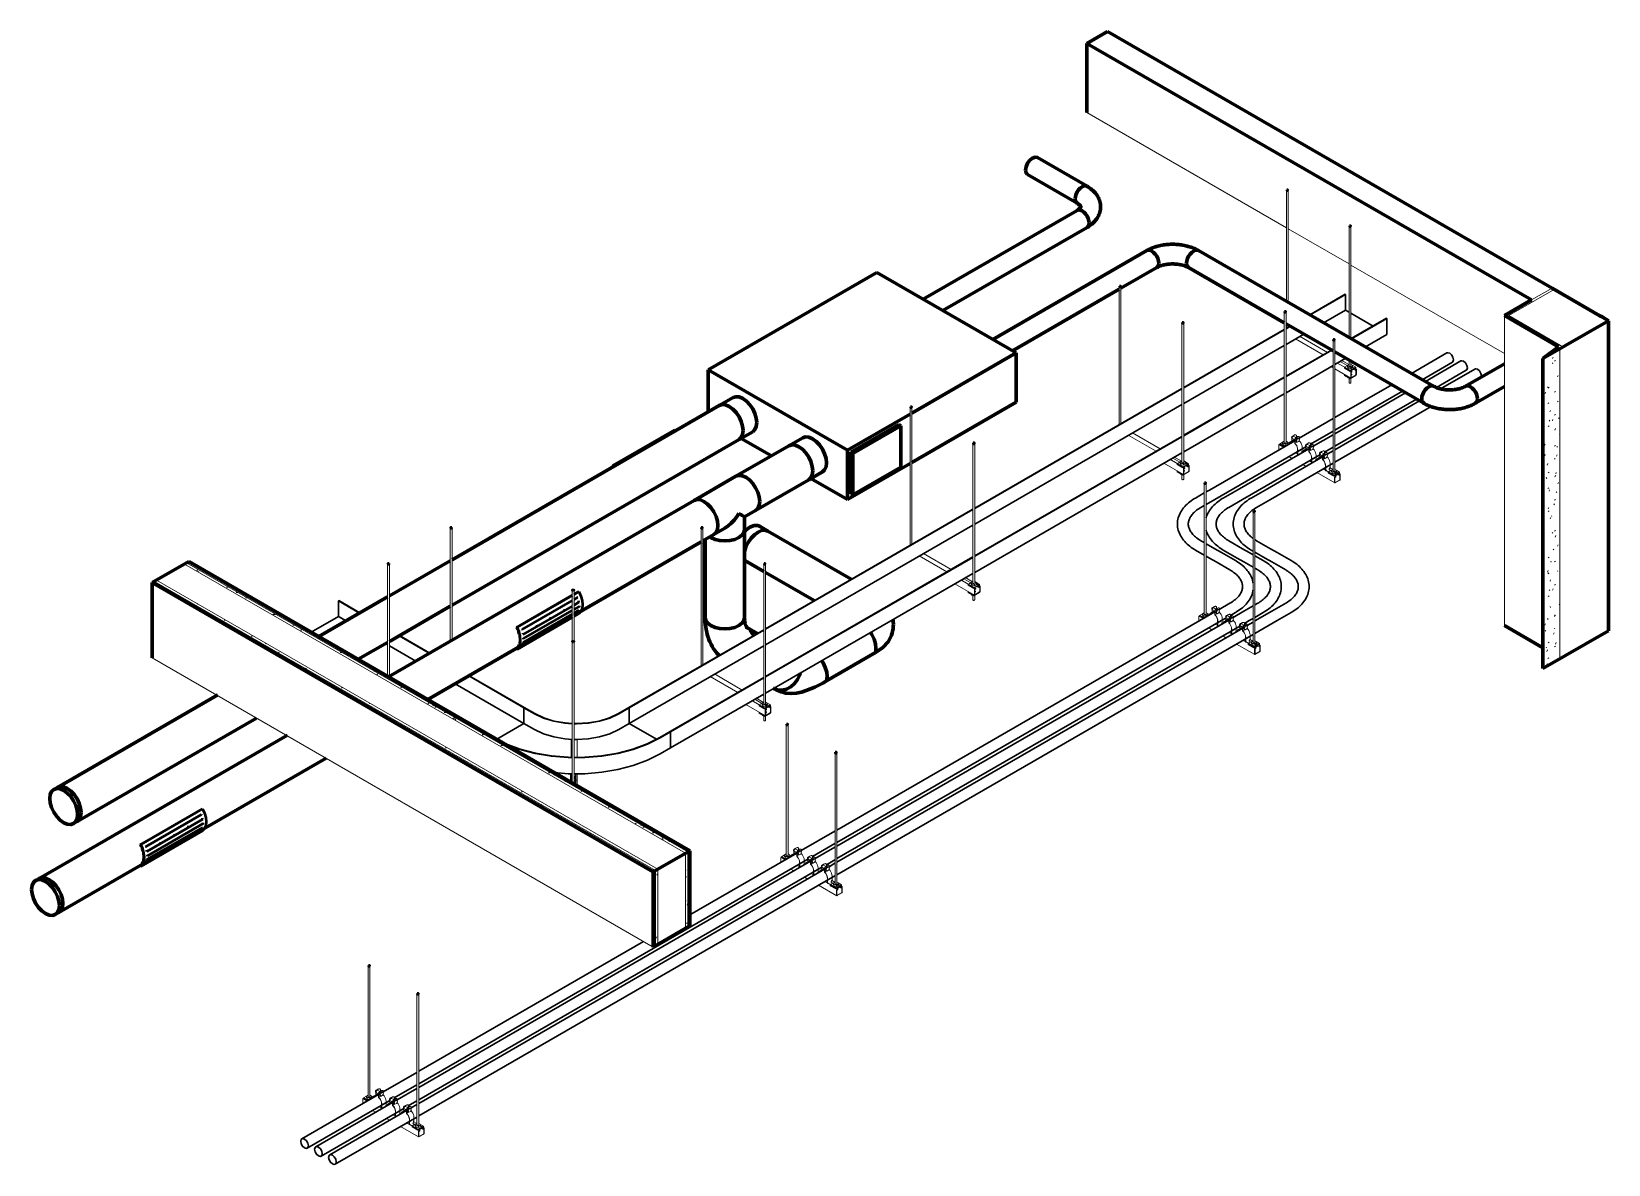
# Model space of a CAD drawing. Header units: inches. Extents: x 549 to 1134, y -76 to 228.
# Drawn here: x 813.8 to 1133.9, y -75.7 to 154.4 of the extents above; entities that cross this region are included whole.
import ezdxf

# ---------------------------------------------------------------- set-up
doc = ezdxf.new("R2010")
doc.units = ezdxf.units.IN
doc.header["$MEASUREMENT"] = 0
doc.linetypes.add('Center', pattern=[1.25, 0.25, -0.1875, 0.625, -0.1875])
for name, color, linetype, lineweight in [('A-GENM', 13, 'Continuous', 9), ('A-WALL', 113, 'Continuous', 18), ('A-WALL-PATT', 111, 'Continuous', 70), ('E-CABL-TRAY', 211, 'Continuous', 30), ('E-POWR-CNDT', 130, 'Continuous', 30), ('I-WALL', 2, 'Continuous', 18), ('M-EQPM', 50, 'Continuous', 70), ('M-HVAC-CDFF', 50, 'Continuous', 50), ('M-HVAC-DUCT', 70, 'Continuous', 70), ('S-BEAM', 12, 'Continuous', 9), ('S-COLS', 52, 'Continuous', 9), ('S-FSTN', 2, 'Continuous', 9)]:
    doc.layers.add(name, color=color, linetype=linetype, lineweight=lineweight)
pattern_1 = [(0, (692.117, -124.755), (7.68, 1.109), [0.3168, -5.443, 0.3168, -5.443, -30.72]), (0, (692.117, -124.755), (7.68, 1.109), [-11.52, 0.3168, -11.203, 0.3168, -5.443, -13.44]), (0, (692.117, -124.755), (7.68, 1.109), [-28.8, 0.3168, -3.523, 0.3168, -9.283]), (135, (694.997, -124.2), (-5.502705, 3.285218), [0.22401, -3.849, 0.22401, -3.849, -21.722]), (135, (694.997, -124.2), (-5.502705, 3.285218), [-8.146, 0.22401, -7.922, 0.22401, -3.849, -9.504]), (135, (694.997, -124.2), (-5.502705, 3.285218), [-20.365, 0.22401, -2.491, 0.22401, -6.564]), (225, (695.957, -121.983), (-2.177182, -4.394669), [0.22401, -3.849, 0.22401, -3.849, -21.722]), (225, (695.957, -121.983), (-2.177182, -4.394669), [-8.146, 0.22401, -7.922, 0.22401, -3.849, -9.504]), (225, (695.957, -121.983), (-2.177182, -4.394669), [-20.365, 0.22401, -2.491, 0.22401, -6.564])]
pattern_2 = [(30, (585.38, 184.817), (5.430809, 4.7035625), [0.25867, -4.444, 0.25867, -4.444, -25.083]), (30, (585.38, 184.817), (5.430809, 4.7035625), [-9.406, 0.25867, -9.147, 0.25867, -4.444, -10.974]), (30, (585.38, 184.817), (5.430809, 4.7035625), [-23.515, 0.25867, -2.877, 0.25867, -7.58]), (125.104, (587.417, 186.777), (-3.890889, 2.400041), [0.19477, -3.347, 0.19477, -3.347, -18.887]), (125.104, (587.417, 186.777), (-3.890889, 2.400041), [-7.083, 0.19477, -6.888, 0.19477, -3.347, -8.263]), (125.104, (587.417, 186.777), (-3.890889, 2.400041), [-17.707, 0.19477, -2.166, 0.19477, -5.707]), (248.794, (588.095, 190.304), (-1.5395914, -7.1030736), [0.30965, -5.32, 0.30965, -5.32, -30.026]), (248.794, (588.095, 190.304), (-1.5395914, -7.1030736), [-11.26, 0.30965, -10.95, 0.30965, -5.32, -13.136]), (248.794, (588.095, 190.304), (-1.5395914, -7.1030736), [-28.15, 0.30965, -3.444, 0.30965, -9.074])]

# ---------------------------------------------------------------- blocks, each defined once
blk = doc.blocks.new('ST-VDC-01_ARCH_REF_v001_rvt_rvt-2-3D - L1 - Retail 109 Raceway Coordination')
at = {"layer": 'A-WALL-PATT', "lineweight": 9}
h = blk.add_hatch(dxfattribs=at)
h.set_pattern_fill('FP_2', color=256, style=0, pattern_type=2)
h.set_pattern_definition(pattern_1)
h.paths.add_polyline_path([(850.33, 90.39), (850.71, 90.68), (840.24, 96.72), (849.46, 102.05), (849.02, 102.3), (839.36, 96.72), (847.89, 91.8)])
h = blk.add_hatch(dxfattribs=at)
h.set_pattern_fill('FP_2', color=256, style=0, pattern_type=2)
h.set_pattern_definition(pattern_1)
h.paths.add_polyline_path([(847.18, 88.02), (850.57, 89.98), (851.16, 90.42), (850.71, 90.68), (847.89, 88.56)])
h = blk.add_hatch(dxfattribs=at)
h.set_pattern_fill('FP_3', color=256, style=0, pattern_type=2)
h.set_pattern_definition(pattern_2)
h.paths.add_polyline_path([(847.18, 25.06), (850.57, 27.01), (850.57, 89.98), (847.18, 88.02), (847.18, 43.38)])
h = blk.add_hatch(dxfattribs=at)
h.set_pattern_fill('FP_2', color=256, style=0, pattern_type=2)
h.set_pattern_definition(pattern_1)
h.paths.add_polyline_path([(673.15, -12.45), (673.6, -12.2), (571.9, 46.52), (571.46, 46.26), (664.89, -7.68)])
h = blk.add_hatch(dxfattribs=at)
h.set_pattern_fill('FP_2', color=256, style=0, pattern_type=2)
h.set_pattern_definition(pattern_1)
h.paths.add_polyline_path([(673.6, -12.2), (674.04, -11.94), (572.34, 46.77), (571.9, 46.52), (664.89, -7.17)])
h = blk.add_hatch(dxfattribs=at)
h.set_pattern_fill('FP_2', color=256, style=0, pattern_type=2)
h.set_pattern_definition(pattern_1)
h.paths.add_polyline_path([(666.61, -16.23), (667.06, -15.97), (565.36, 42.74), (564.92, 42.49), (664.89, -15.23)])
h = blk.add_hatch(dxfattribs=at)
h.set_pattern_fill('FP_2', color=256, style=0, pattern_type=2)
h.set_pattern_definition(pattern_1)
h.paths.add_polyline_path([(667.06, -15.97), (667.5, -15.72), (565.8, 43), (565.36, 42.74), (664.89, -14.72)])
h = blk.add_hatch(dxfattribs=at)
h.set_pattern_fill('FP_3', color=256, style=0, pattern_type=2)
h.set_pattern_definition(pattern_2)
h.paths.add_polyline_path([(673.15, -27.74), (673.6, -27.49), (673.6, -12.2), (673.15, -12.45), (673.15, -27.02)])
h = blk.add_hatch(dxfattribs=at)
h.set_pattern_fill('FP_3', color=256, style=0, pattern_type=2)
h.set_pattern_definition(pattern_2)
h.paths.add_polyline_path([(673.6, -27.49), (674.04, -27.23), (674.04, -11.94), (673.6, -12.2), (673.6, -27.02)])
h = blk.add_hatch(dxfattribs=at)
h.set_pattern_fill('FP_3', color=256, style=0, pattern_type=2)
h.set_pattern_definition(pattern_2)
h.paths.add_polyline_path([(666.61, -31.52), (667.06, -31.26), (667.06, -15.97), (666.61, -16.23), (666.61, -27.02)])
h = blk.add_hatch(dxfattribs=at)
h.set_pattern_fill('FP_3', color=256, style=0, pattern_type=2)
h.set_pattern_definition(pattern_2)
h.paths.add_polyline_path([(667.06, -31.26), (667.5, -31.01), (667.5, -15.72), (667.06, -15.97), (667.06, -27.02)])
at = {"layer": 'A-WALL', "color": 7, "lineweight": 70}
for p, q in [((844.85, 99.89), (839.36, 96.72)), ((858.72, 96.7), (849.02, 102.3)), ((839.36, 96.72), (850.33, 90.39)), ((859.16, 96.44), (858.72, 96.7)), ((860.47, 95.69), (859.16, 96.44)), ((847.18, 88.02), (860.47, 95.69)), ((860.47, 95.69), (860.47, 32.73)), ((850.33, 90.39), (847.18, 88.02)), ((847.18, 88.02), (847.18, 25.06)), ((847.18, 29.24), (839.36, 33.76)), ((860.47, 32.73), (847.18, 25.06))]:
    blk.add_line(p, q, dxfattribs=at)
at = {"layer": 'A-WALL', "color": 10}
for p, q in [((849.46, 102.05), (840.24, 96.72)), ((849.02, 102.3), (844.85, 99.89)), ((839.36, 96.72), (839.36, 33.76)), ((840.24, 96.72), (850.71, 90.68)), ((859.16, 96.44), (858.72, 96.7)), ((851.16, 90.42), (850.57, 89.98)), ((850.57, 27.01), (850.57, 89.98)), ((850.71, 90.68), (851.16, 90.42)), ((673.15, -12.45), (571.46, 46.26)), ((673.6, -12.2), (571.9, 46.52)), ((667.06, -15.97), (565.36, 42.74)), ((667.5, -15.72), (565.8, 43)), ((673.15, -27.74), (673.15, -12.45)), ((673.6, -27.49), (673.6, -12.2)), ((667.06, -31.26), (667.06, -15.97)), ((667.5, -31.01), (667.5, -15.72))]:
    blk.add_line(p, q, dxfattribs=at)
at = {"layer": 'I-WALL', "color": 7, "lineweight": 70}
for p, q in [((758.77, 154.41), (754.6, 152)), ((849.02, 102.3), (758.77, 154.41)), ((754.6, 152), (844.85, 99.89)), ((754.6, 137.93), (754.6, 152)), ((572.34, 46.77), (564.92, 42.49)), ((674.04, -11.94), (572.34, 46.77)), ((564.92, 42.49), (666.61, -16.23)), ((564.92, 27.2), (564.92, 42.49)), ((666.61, -16.23), (674.04, -11.94)), ((674.04, -27.23), (674.04, -11.94)), ((666.61, -16.23), (666.61, -31.52)), ((666.61, -31.52), (674.04, -27.23))]:
    blk.add_line(p, q, dxfattribs=at)
at = {"layer": 'I-WALL', "color": 10}
for p, q in [((754.6, 137.93), (795.1, 114.55)), ((795.47, 114.33), (807.83, 107.2)), ((808.2, 106.98), (839.36, 89)), ((844.85, 99.89), (849.02, 102.3)), ((564.92, 27.2), (666.61, -31.52))]:
    blk.add_line(p, q, dxfattribs=at)
blk = doc.blocks.new('HeatRecoveryUnit - Heat Recovery Unit _HRU_-1365172-3D - L1 - Retail 109 Raceway Coordination')
at = {"layer": 'M-EQPM', "color": 7}
for p, q in [((711.96, 105.48), (677.72, 85.71)), ((740.25, 89.15), (711.96, 105.48)), ((719.11, 76.94), (740.25, 89.15)), ((740.25, 89.15), (740.25, 79.12)), ((677.72, 85.71), (706, 69.38)), ((677.72, 77.15), (677.72, 85.71)), ((682.79, 80.07), (680.01, 78.47)), ((740.25, 79.12), (719.11, 66.91)), ((706, 69.38), (718.73, 76.73)), ((706.7, 68.97), (716.44, 74.6)), ((716.86, 74.36), (707.12, 68.73)), ((716.86, 74.36), (716.44, 74.6)), ((716.86, 65.94), (716.86, 74.36)), ((684.01, 71.54), (686.79, 73.15)), ((690.59, 68.25), (684.45, 71.79)), ((696.93, 71.91), (694.15, 70.3)), ((706, 59.35), (706, 69.38)), ((706.7, 60.55), (706.7, 68.97)), ((706.7, 68.97), (707.12, 68.73)), ((707.12, 68.73), (707.12, 60.31)), ((698.15, 63.37), (700.93, 64.98)), ((718.73, 66.7), (706, 59.35)), ((707.12, 60.31), (716.86, 65.94)), ((706, 59.35), (698.59, 63.63)), ((706.7, 60.55), (707.12, 60.31))]:
    blk.add_line(p, q, dxfattribs=at)
for points in [[(682.79, 80.07, 0), (683.38, 80.25, 0), (684.06, 80.19, 0), (684.79, 79.88, 0), (685.52, 79.34, 0), (686.21, 78.62, 0), (686.79, 77.76, 0), (687.24, 76.83, 0), (687.52, 75.88, 0), (687.62, 74.98, 0)], [(684.84, 73.37, 0), (684.74, 74.27, 0), (684.46, 75.22, 0), (684.01, 76.16, 0), (683.42, 77.01, 0), (682.74, 77.73, 0), (682.01, 78.27, 0), (681.28, 78.58, 0), (680.59, 78.65, 0), (680.01, 78.47, 0)], [(687.62, 74.98, 0), (687.52, 74.19, 0), (687.24, 73.56, 0), (686.79, 73.15, 0)], [(684.01, 71.54, 0), (684.46, 71.95, 0), (684.74, 72.58, 0), (684.84, 73.37, 0)], [(698.98, 65.2, 0), (698.88, 66.11, 0), (698.6, 67.06, 0), (698.15, 67.99, 0), (697.56, 68.85, 0), (696.88, 69.57, 0), (696.15, 70.1, 0), (695.42, 70.41, 0), (694.74, 70.48, 0), (694.15, 70.3, 0)], [(696.93, 71.91, 0), (697.52, 72.09, 0), (698.2, 72.02, 0), (698.93, 71.71, 0), (699.67, 71.18, 0), (700.35, 70.46, 0), (700.93, 69.6, 0), (701.38, 68.66, 0), (701.67, 67.71, 0), (701.76, 66.81, 0)], [(698.15, 63.37, 0), (698.6, 63.79, 0), (698.88, 64.41, 0), (698.98, 65.2, 0)], [(701.76, 66.81, 0), (701.67, 66.02, 0), (701.38, 65.4, 0), (700.93, 64.98, 0)]]:
    blk.add_polyline3d(points, dxfattribs=at)
blk = doc.blocks.new('Round Endcap - Standard-1395977-3D - L1 - Retail 109 Raceway Coordination')
at = {"layer": 'M-HVAC-DUCT', "color": 6}
for p, q in [((545.66, 0.89), (544.95, 0.48)), ((548.95, -6.45), (549.66, -6.04)), ((550.39, -3.31), (550.49, -4.2))]:
    blk.add_line(p, q, dxfattribs=at)
for points in [[(546.95, 0.28, 0), (546.22, 0.59, 0), (545.54, 0.66, 0), (544.95, 0.48, 0), (544.5, 0.06, 0), (544.22, -0.56, 0), (544.12, -1.35, 0)], [(545.66, 0.89, 0), (546.24, 1.07, 0), (546.93, 1, 0), (547.66, 0.69, 0)], [(549.78, -4.62, 0), (549.68, -3.72, 0), (549.4, -2.76, 0), (548.95, -1.83, 0), (548.37, -0.97, 0), (547.68, -0.25, 0), (546.95, 0.28, 0)], [(547.66, 0.69, 0), (548.39, 0.16, 0), (549.07, -0.56, 0), (549.66, -1.42, 0), (550.11, -2.36, 0)], [(544.12, -1.35, 0), (544.22, -2.25, 0), (544.5, -3.2, 0), (544.95, -4.14, 0), (545.54, -5, 0), (546.22, -5.72, 0), (546.95, -6.25, 0)], [(546.95, -6.25, 0), (547.68, -6.56, 0), (548.37, -6.63, 0), (548.95, -6.45, 0), (549.4, -6.03, 0), (549.68, -5.41, 0), (549.78, -4.62, 0)], [(550.49, -4.21, 0), (550.39, -5, 0), (550.11, -5.62, 0), (549.66, -6.04, 0)]]:
    blk.add_polyline3d(points, dxfattribs=at)
blk = doc.blocks.new('Round Elbow - 1_5 D-1397765-3D - L1 - Retail 109 Raceway Coordination')
at = {"layer": 'M-HVAC-DUCT', "color": 5}
for points in [[(700.78, 26.65, 0), (701.07, 26.2, 0), (701.52, 25.27, 0), (701.8, 24.32, 0), (701.89, 23.41, 0)], [(691.07, 20.99, 0), (691.87, 20.68, 0), (692.75, 20.64, 0), (693.65, 20.85, 0), (694.52, 21.31, 0), (695.28, 21.98, 0), (695.89, 22.82, 0)], [(701.78, 22.55, 0), (701, 22.11, 0), (700.21, 21.69, 0), (699.39, 21.29, 0), (698.53, 20.9, 0), (697.63, 20.56, 0), (696.68, 20.27, 0), (695.66, 20.06, 0), (694.59, 19.97, 0), (693.53, 20.06, 0), (693.05, 20.2, 0)], [(695.89, 22.82, 0), (696.32, 23.77, 0), (696.41, 24.1, 0)], [(701.89, 23.41, 0), (701.86, 22.96, 0), (701.78, 22.55, 0)], [(691.07, 20.99, 0), (691.55, 20.73, 0), (692.06, 20.5, 0), (692.58, 20.31, 0), (693.1, 20.16, 0), (693.52, 20.06, 0)]]:
    blk.add_polyline3d(points, dxfattribs=at)
blk = doc.blocks.new('Round Elbow - 1 D-1398855-3D - L1 - Retail 109 Raceway Coordination')
at = {"layer": 'M-HVAC-DUCT', "color": 5}
for points in [[(711.81, 29.14, 0), (711.72, 30.04, 0), (711.44, 30.99, 0), (710.99, 31.93, 0), (710.7, 32.38, 0)], [(715.33, 34.04, 0), (715.31, 33.58, 0), (715.27, 33.12, 0), (715.19, 32.67, 0), (715.08, 32.23, 0), (714.94, 31.8, 0), (714.89, 31.66, 0)], [(715.33, 34.04, 0), (715.31, 34.5, 0), (715.27, 34.96, 0), (715.26, 35, 0)], [(714.93, 31.77, 0), (714.26, 30.49, 0), (713.17, 29.31, 0), (711.7, 28.28, 0)], [(711.7, 28.28, 0), (711.78, 28.69, 0), (711.81, 29.14, 0)]]:
    blk.add_polyline3d(points, dxfattribs=at)
blk = doc.blocks.new('Round Tee - Standard-1379372-3D - L1 - Retail 109 Raceway Coordination')
at = {"layer": 'M-HVAC-DUCT', "color": 5}
for p, q in [((689.87, 52.96), (688.19, 53.94)), ((685.13, 47.1), (685.16, 47)), ((685.16, 47), (685.14, 47.01))]:
    blk.add_line(p, q, dxfattribs=at)
for points in [[(685.14, 52.9, 0), (685.35, 53.11, 0), (686.19, 53.74, 0)], [(687.87, 52.77, 0), (687.14, 52.23, 0), (686.45, 51.51, 0), (685.87, 50.65, 0), (685.42, 49.72, 0), (685.14, 48.77, 0)], [(686.19, 53.74, 0), (687.06, 54.08, 0), (687.85, 54.07, 0), (688.18, 53.93, 0)], [(689.87, 52.96, 0), (689.28, 53.14, 0), (688.6, 53.08, 0), (687.87, 52.77, 0)]]:
    blk.add_polyline3d(points, dxfattribs=at)
blk = doc.blocks.new('Supply Grille - Double Deflection - Curve Face Rectangular Neck - 16x4 Connection 8 Diameter Duct-1537919-3D - L1 - Retail 109 Raceway Coordination')
at = {"layer": 'M-HVAC-CDFF', "color": 170}
for p, q in [((562.47, -10.72), (575.02, -3.48)), ((575.15, -3.42), (562.6, -10.67)), ((574.89, -4.6), (563.58, -11.13)), ((563.85, -12.1), (575.16, -5.57)), ((575.02, -3.48), (575.15, -3.42)), ((562.6, -15.16), (575.15, -7.91)), ((574.89, -7.86), (563.58, -14.4)), ((563.85, -13.74), (575.16, -7.2)), ((563.93, -12.97), (575.25, -6.44)), ((562.6, -10.67), (562.47, -10.72)), ((562.47, -10.72), (562.65, -11.11)), ((562.65, -14.77), (562.47, -14.95)), ((562.47, -14.95), (562.6, -15.16))]:
    blk.add_line(p, q, dxfattribs=at)
for points in [[(575.15, -3.42, 0), (575.54, -4.32, 0), (575.78, -5.22, 0), (575.87, -6.08, 0), (575.78, -6.84, 0), (575.54, -7.46, 0), (575.15, -7.91, 0)], [(562.6, -15.16, 0), (562.99, -14.71, 0), (563.23, -14.08, 0), (563.32, -13.32, 0), (563.23, -12.47, 0), (562.99, -11.57, 0), (562.6, -10.67, 0)], [(562.79, -11.46, 0), (562.83, -11.57, 0), (562.98, -12.07, 0)], [(563.05, -12.37, 0), (563.06, -12.42, 0), (563.14, -13.22, 0)], [(562.98, -14.2, 0), (562.83, -14.52, 0), (562.79, -14.59, 0)], [(563.14, -13.22, 0), (563.06, -13.94, 0), (563.05, -13.98, 0)]]:
    blk.add_polyline3d(points, dxfattribs=at)
for centre, major_axis, start_param, end_param in [((569.41, -6.33), (-2.12, 3.68), 4.40676, 4.416948), ((572.24, -4.7), (-2.13, 3.68), 4.40676, 4.416948), ((572.24, -4.7), (-2.12, 3.68), 4.166896, 4.227963), ((572.24, -4.7), (-2.12, 3.68), 3.927097, 3.961712), ((563.76, -9.6), (-2.13, 3.68), 4.40676, 4.416948), ((566.59, -7.97), (-2.13, 3.68), 4.40676, 4.416948), ((566.59, -7.97), (-2.13, 3.68), 4.166896, 4.227963), ((566.59, -7.97), (-2.13, 3.68), 3.927097, 3.961712), ((569.41, -6.33), (-2.13, 3.68), 3.437033, 3.447337), ((569.41, -6.33), (-2.13, 3.68), 4.166896, 4.241365), ((569.41, -6.33), (-2.12, 3.68), 3.607015, 3.687202), ((569.41, -6.33), (-2.12, 3.68), 3.927097, 3.961712), ((569.41, -6.33), (-2.13, 3.68), 3.89227, 3.926991), ((572.24, -4.7), (-2.13, 3.68), 3.437033, 3.447337), ((572.24, -4.7), (-2.12, 3.68), 3.607015, 3.687202), ((572.24, -4.7), (-2.13, 3.68), 3.89227, 3.926991), ((560.93, -11.23), (-2.12, 3.68), 4.40676, 4.416948), ((560.93, -11.23), (-2.12, 3.68), 4.166896, 4.227963), ((563.76, -9.6), (-2.13, 3.68), 3.437033, 3.447337), ((563.76, -9.6), (-2.13, 3.68), 3.607015, 3.687202), ((563.76, -9.6), (-2.13, 3.68), 4.166896, 4.227963), ((563.76, -9.6), (-2.13, 3.68), 3.927097, 3.961712), ((563.76, -9.6), (-2.13, 3.68), 3.89227, 3.926991), ((566.59, -7.97), (-2.13, 3.68), 3.437033, 3.447337), ((566.59, -7.97), (-2.13, 3.68), 3.607015, 3.687202), ((566.59, -7.97), (-2.13, 3.68), 3.89227, 3.926991), ((560.93, -11.23), (-2.13, 3.68), 3.437033, 3.447337), ((560.93, -11.23), (-2.12, 3.68), 3.607015, 3.687202), ((560.93, -11.23), (-2.12, 3.68), 3.927097, 3.961712), ((560.93, -11.23), (-2.13, 3.68), 3.89227, 3.926991)]:
    blk.add_ellipse(centre, major_axis=major_axis, ratio=0.57735, start_param=start_param, end_param=end_param, dxfattribs=at)
blk = doc.blocks.new('Return Grille - Double Deflection - Curve Face Rectangular Neck - 16x4 Connection 8 Diameter Duct-1524465-3D - L1 - Retail 109 Raceway Coordination')
at = {"layer": 'M-HVAC-CDFF', "color": 210}
for p, q in [((658.43, 66.28), (670.98, 73.53)), ((670.98, 73.53), (671.11, 73.33)), ((658.56, 66.08), (658.43, 66.28))]:
    blk.add_line(p, q, dxfattribs=at)
blk.add_polyline3d([(658.43, 66.28, 0), (658.04, 65.83, 0), (658.01, 65.78, 0)], dxfattribs=at)
blk = doc.blocks.new('Supply Grille - Double Deflection - Curve Face Rectangular Neck - 16x4 Connection 8 Diameter Duct-V3-3D - L1 - Retail 109 Raceway Coordination')
at = {"layer": 'M-HVAC-CDFF', "color": 170}
for p, q in [((638.83, 33.37), (650.17, 39.92)), ((650.17, 39.89), (638.97, 33.42)), ((650.17, 38.86), (639.95, 32.96)), ((651.52, 40.67), (650.55, 40.11)), ((650.55, 40.13), (651.38, 40.62)), ((651.26, 39.49), (650.55, 39.08)), ((650.55, 37.95), (651.53, 38.52)), ((651.38, 40.62), (651.52, 40.67)), ((638.97, 28.93), (650.17, 35.4)), ((650.17, 35.6), (639.95, 29.69)), ((640.22, 31.99), (650.18, 37.74)), ((640.22, 30.35), (650.17, 36.1)), ((640.3, 31.12), (650.17, 36.82)), ((650.55, 37.04), (651.62, 37.65)), ((650.55, 36.32), (651.53, 36.89)), ((651.26, 36.23), (650.55, 35.81)), ((650.55, 35.62), (651.52, 36.18)), ((638.97, 33.42), (638.83, 33.37)), ((638.83, 33.37), (639.02, 32.98)), ((639.02, 29.32), (638.83, 29.14)), ((638.83, 29.14), (638.97, 28.93))]:
    blk.add_line(p, q, dxfattribs=at)
for points in [[(651.52, 40.67, 0), (651.91, 39.77, 0), (652.15, 38.87, 0), (652.23, 38.01, 0), (652.15, 37.25, 0), (651.91, 36.63, 0), (651.52, 36.18, 0)], [(638.97, 28.93, 0), (639.36, 29.38, 0), (639.6, 30.01, 0), (639.68, 30.77, 0), (639.6, 31.62, 0), (639.36, 32.52, 0), (638.97, 33.42, 0)], [(639.16, 32.63, 0), (639.2, 32.52, 0), (639.35, 32.02, 0)], [(639.35, 29.9, 0), (639.2, 29.57, 0), (639.16, 29.51, 0)], [(639.42, 31.72, 0), (639.43, 31.67, 0), (639.51, 30.87, 0)], [(639.51, 30.87, 0), (639.43, 30.15, 0), (639.42, 30.11, 0)]]:
    blk.add_polyline3d(points, dxfattribs=at)
for centre, major_axis, start_param, end_param in [((648.61, 39.39), (-2.12, 3.68), 4.40676, 4.416948), ((648.61, 39.39), (-2.13, 3.68), 4.166896, 4.227963), ((642.95, 36.12), (-2.12, 3.68), 4.40676, 4.416948), ((642.95, 36.12), (-2.12, 3.68), 4.166896, 4.227963), ((645.78, 37.76), (-2.12, 3.68), 4.40676, 4.416948), ((645.78, 37.76), (-2.13, 3.68), 3.607015, 3.687202), ((645.78, 37.76), (-2.13, 3.68), 4.166896, 4.227963), ((645.78, 37.76), (-2.13, 3.68), 3.927097, 3.961712), ((645.78, 37.76), (-2.12, 3.68), 3.89227, 3.926991), ((648.61, 39.39), (-2.12, 3.68), 3.437033, 3.447337), ((648.61, 39.39), (-2.12, 3.68), 3.607015, 3.687202), ((648.61, 39.39), (-2.12, 3.68), 3.927097, 3.961712), ((648.61, 39.39), (-2.12, 3.68), 3.89227, 3.926991), ((637.3, 32.86), (-2.13, 3.68), 4.40676, 4.416948), ((637.3, 32.86), (-2.13, 3.68), 4.166896, 4.227963), ((640.12, 34.49), (-2.12, 3.68), 4.40676, 4.416948), ((640.12, 34.49), (-2.12, 3.68), 4.166896, 4.227963), ((640.12, 34.49), (-2.12, 3.68), 3.927097, 3.961712), ((640.12, 34.49), (-2.12, 3.68), 3.89227, 3.926991), ((642.95, 36.12), (-2.12, 3.68), 3.437033, 3.447337), ((642.95, 36.12), (-2.12, 3.68), 3.607015, 3.687202), ((642.95, 36.12), (-2.12, 3.68), 3.927097, 3.961712), ((642.95, 36.12), (-2.12, 3.68), 3.89227, 3.926991), ((645.78, 37.76), (-2.13, 3.68), 3.437033, 3.447337), ((637.3, 32.86), (-2.12, 3.68), 3.437033, 3.447337), ((637.3, 32.86), (-2.12, 3.68), 3.607015, 3.687202), ((637.3, 32.86), (-2.12, 3.68), 3.927097, 3.961712), ((637.3, 32.86), (-2.12, 3.68), 3.89227, 3.926991), ((640.12, 34.49), (-2.12, 3.68), 3.437033, 3.447337), ((640.12, 34.49), (-2.12, 3.68), 3.607015, 3.687202)]:
    blk.add_ellipse(centre, major_axis=major_axis, ratio=0.57735, start_param=start_param, end_param=end_param, dxfattribs=at)
blk = doc.blocks.new('Round Elbow - 1_5 D-1371662-3D - L1 - Retail 109 Raceway Coordination')
at = {"layer": 'M-HVAC-DUCT', "color": 3}
for points in [[(822.57, 79.83, 0), (822.61, 80.28, 0), (822.76, 80.75, 0), (822.98, 81.22, 0), (823.27, 81.65, 0), (823.61, 82.01, 0), (823.98, 82.28, 0)], [(823.98, 82.28, 0), (824.35, 82.43, 0), (824.69, 82.47, 0), (824.98, 82.38, 0)], [(831.47, 82.38, 0), (831.35, 82.31, 0), (831.23, 82.25, 0), (831.1, 82.19, 0), (830.97, 82.13, 0), (830.82, 82.07, 0), (830.67, 82.02, 0), (830.52, 81.97, 0), (830.36, 81.92, 0), (830.19, 81.87, 0), (830.02, 81.83, 0), (829.85, 81.79, 0), (829.67, 81.76, 0), (829.49, 81.73, 0), (829.3, 81.7, 0), (829.11, 81.68, 0), (828.92, 81.66, 0), (828.73, 81.64, 0), (828.54, 81.63, 0), (828.35, 81.63, 0), (828.15, 81.63, 0), (827.96, 81.63, 0), (827.77, 81.64, 0), (827.57, 81.65, 0), (827.38, 81.67, 0), (827.2, 81.69, 0), (827.01, 81.72, 0), (826.83, 81.75, 0), (826.65, 81.78, 0), (826.47, 81.82, 0), (826.3, 81.86, 0), (826.13, 81.91, 0), (825.97, 81.95, 0), (825.81, 82, 0), (825.66, 82.06, 0), (825.52, 82.11, 0), (825.38, 82.17, 0), (825.25, 82.23, 0), (825.13, 82.3, 0), (825.01, 82.36, 0), (824.98, 82.38, 0)], [(831.47, 82.38, 0), (831.76, 82.47, 0), (832.1, 82.43, 0), (832.47, 82.28, 0)], [(832.47, 82.28, 0), (832.83, 82.01, 0), (833.17, 81.65, 0), (833.47, 81.22, 0), (833.69, 80.75, 0), (833.83, 80.28, 0), (833.88, 79.83, 0)], [(822.98, 78.91, 0), (822.76, 79.12, 0), (822.61, 79.43, 0), (822.57, 79.83, 0)], [(833.47, 78.91, 0), (833.23, 78.78, 0), (833, 78.66, 0), (832.75, 78.55, 0), (832.51, 78.44, 0), (832.25, 78.34, 0), (832, 78.24, 0), (831.74, 78.16, 0), (831.47, 78.08, 0), (831.21, 78, 0), (830.94, 77.94, 0), (830.66, 77.88, 0), (830.39, 77.82, 0), (830.11, 77.77, 0), (829.83, 77.73, 0), (829.54, 77.7, 0), (829.26, 77.67, 0), (828.98, 77.65, 0), (828.69, 77.64, 0), (828.41, 77.63, 0), (828.12, 77.63, 0), (827.83, 77.63, 0), (827.55, 77.65, 0), (827.26, 77.67, 0), (826.98, 77.69, 0), (826.7, 77.72, 0), (826.42, 77.76, 0), (826.14, 77.81, 0), (825.86, 77.86, 0), (825.59, 77.92, 0), (825.31, 77.98, 0), (825.05, 78.06, 0), (824.78, 78.13, 0), (824.52, 78.22, 0), (824.26, 78.31, 0), (824.01, 78.41, 0), (823.76, 78.52, 0), (823.52, 78.63, 0), (823.28, 78.75, 0), (823.04, 78.88, 0), (822.98, 78.91, 0)], [(833.88, 79.83, 0), (833.83, 79.43, 0), (833.69, 79.12, 0), (833.47, 78.91, 0)]]:
    blk.add_polyline3d(points, dxfattribs=at)
blk = doc.blocks.new('Round Elbow - 1_5 D-V4-3D - L1 - Retail 109 Raceway Coordination')
at = {"layer": 'M-HVAC-DUCT', "color": 3}
for points in [[(766.78, 109.92, 0), (767.01, 110.05, 0), (767.25, 110.18, 0), (767.49, 110.29, 0), (767.74, 110.4, 0), (767.99, 110.5, 0), (768.25, 110.59, 0), (768.51, 110.68, 0), (768.77, 110.76, 0), (769.04, 110.83, 0), (769.31, 110.9, 0), (769.58, 110.96, 0), (769.86, 111.01, 0), (770.14, 111.06, 0), (770.42, 111.1, 0), (770.7, 111.14, 0), (770.98, 111.16, 0), (771.27, 111.18, 0), (771.55, 111.2, 0), (771.84, 111.21, 0), (772.13, 111.21, 0), (772.41, 111.2, 0), (772.7, 111.19, 0), (772.98, 111.17, 0), (773.27, 111.14, 0), (773.55, 111.11, 0), (773.83, 111.07, 0), (774.11, 111.03, 0), (774.39, 110.98, 0), (774.66, 110.92, 0), (774.93, 110.85, 0), (775.2, 110.78, 0), (775.46, 110.7, 0), (775.73, 110.62, 0), (775.98, 110.52, 0), (776.24, 110.43, 0), (776.49, 110.32, 0), (776.73, 110.21, 0), (776.97, 110.09, 0), (777.2, 109.96, 0), (777.26, 109.92, 0)], [(767.78, 109.83, 0), (767.41, 109.98, 0), (767.07, 110.01, 0), (766.78, 109.92, 0)], [(769.19, 107.38, 0), (769.15, 107.83, 0), (769, 108.3, 0), (768.78, 108.77, 0), (768.49, 109.2, 0), (768.15, 109.56, 0), (767.78, 109.83, 0)], [(776.26, 109.83, 0), (775.9, 109.56, 0), (775.56, 109.2, 0), (775.26, 108.77, 0), (775.04, 108.3, 0), (774.9, 107.83, 0), (774.85, 107.38, 0)], [(777.26, 109.92, 0), (776.97, 110.01, 0), (776.63, 109.98, 0), (776.26, 109.83, 0)], [(768.78, 106.46, 0), (769, 106.67, 0), (769.15, 106.98, 0), (769.19, 107.38, 0)], [(768.78, 106.46, 0), (768.89, 106.52, 0), (769.01, 106.59, 0), (769.14, 106.65, 0), (769.28, 106.71, 0), (769.42, 106.76, 0), (769.57, 106.82, 0), (769.73, 106.87, 0), (769.89, 106.92, 0), (770.05, 106.96, 0), (770.22, 107.01, 0), (770.4, 107.04, 0), (770.58, 107.08, 0), (770.76, 107.11, 0), (770.94, 107.14, 0), (771.13, 107.16, 0), (771.32, 107.18, 0), (771.51, 107.19, 0), (771.71, 107.2, 0), (771.9, 107.21, 0), (772.09, 107.21, 0), (772.29, 107.2, 0), (772.48, 107.19, 0), (772.67, 107.18, 0), (772.86, 107.16, 0), (773.05, 107.14, 0), (773.24, 107.12, 0), (773.42, 107.09, 0), (773.6, 107.05, 0), (773.77, 107.02, 0), (773.95, 106.98, 0), (774.11, 106.93, 0), (774.28, 106.88, 0), (774.43, 106.83, 0), (774.58, 106.78, 0), (774.73, 106.72, 0), (774.86, 106.66, 0), (775, 106.6, 0), (775.12, 106.54, 0), (775.23, 106.48, 0), (775.26, 106.46, 0)], [(774.85, 107.38, 0), (774.9, 106.98, 0), (775.04, 106.67, 0), (775.26, 106.46, 0)]]:
    blk.add_polyline3d(points, dxfattribs=at)
blk = doc.blocks.new('Round Elbow - 1_5 D-V5-3D - L1 - Retail 109 Raceway Coordination')
at = {"layer": 'M-HVAC-DUCT', "color": 5}
for points in [[(752.22, 120.44, 0), (752.27, 120.89, 0), (752.41, 121.37, 0), (752.64, 121.83, 0), (752.93, 122.26, 0), (753.27, 122.62, 0), (753.64, 122.89, 0)], [(753.64, 122.89, 0), (754, 123.04, 0), (754.34, 123.08, 0), (754.64, 122.99, 0)], [(757.39, 118.81, 0), (757.39, 119.08, 0), (757.36, 119.36, 0), (757.31, 119.63, 0), (757.24, 119.9, 0), (757.16, 120.16, 0), (757.06, 120.41, 0), (756.95, 120.66, 0), (756.82, 120.89, 0), (756.69, 121.12, 0), (756.53, 121.34, 0), (756.37, 121.55, 0), (756.2, 121.75, 0), (756.02, 121.94, 0), (755.83, 122.12, 0), (755.64, 122.29, 0), (755.43, 122.46, 0), (755.22, 122.61, 0), (755.01, 122.76, 0), (754.78, 122.9, 0), (754.64, 122.99, 0)], [(752.64, 119.52, 0), (752.41, 119.73, 0), (752.27, 120.04, 0), (752.22, 120.44, 0)], [(753.39, 118.81, 0), (753.39, 118.81, 0), (753.39, 118.81, 0), (753.39, 118.81, 0), (753.39, 118.82, 0), (753.39, 118.83, 0), (753.38, 118.85, 0), (753.37, 118.87, 0), (753.36, 118.9, 0), (753.33, 118.93, 0), (753.31, 118.97, 0), (753.27, 119.02, 0), (753.23, 119.07, 0), (753.18, 119.12, 0), (753.12, 119.18, 0), (753.06, 119.23, 0), (752.98, 119.3, 0), (752.9, 119.36, 0), (752.81, 119.42, 0), (752.71, 119.48, 0), (752.64, 119.52, 0)], [(753.39, 118.81, 0), (753.39, 118.81, 0), (753.39, 118.81, 0), (753.39, 118.8, 0), (753.39, 118.79, 0), (753.39, 118.78, 0), (753.38, 118.76, 0), (753.37, 118.74, 0), (753.36, 118.71, 0), (753.33, 118.68, 0), (753.31, 118.64, 0), (753.27, 118.6, 0), (753.23, 118.55, 0), (753.18, 118.49, 0), (753.12, 118.44, 0), (753.06, 118.38, 0), (752.98, 118.32, 0), (752.9, 118.26, 0), (752.81, 118.19, 0), (752.71, 118.13, 0), (752.64, 118.09, 0)], [(757.39, 118.81, 0), (757.39, 118.53, 0), (757.36, 118.25, 0), (757.31, 117.98, 0), (757.24, 117.72, 0), (757.16, 117.46, 0), (757.06, 117.2, 0), (756.95, 116.96, 0), (756.82, 116.72, 0), (756.69, 116.49, 0), (756.53, 116.28, 0), (756.37, 116.07, 0), (756.2, 115.87, 0), (756.02, 115.68, 0), (755.83, 115.5, 0), (755.64, 115.32, 0), (755.43, 115.16, 0), (755.22, 115, 0), (755.01, 114.85, 0), (754.78, 114.71, 0), (754.64, 114.63, 0)], [(753.64, 117.99, 0), (753.27, 118.15, 0), (752.93, 118.18, 0), (752.64, 118.09, 0)], [(755.05, 115.54, 0), (755, 115.99, 0), (754.86, 116.47, 0), (754.64, 116.93, 0), (754.34, 117.36, 0), (754, 117.72, 0), (753.64, 117.99, 0)], [(754.64, 114.63, 0), (754.86, 114.83, 0), (755, 115.15, 0), (755.05, 115.54, 0)]]:
    blk.add_polyline3d(points, dxfattribs=at)
blk = doc.blocks.new('Round Endcap - Standard-V6-3D - L1 - Retail 109 Raceway Coordination')
at = {"layer": 'M-HVAC-DUCT', "color": 5}
for p, q in [((541.96, -17.57), (541.25, -17.98)), ((545.25, -24.9), (545.96, -24.5))]:
    blk.add_line(p, q, dxfattribs=at)
for points in [[(543.25, -18.17, 0), (542.52, -17.86, 0), (541.84, -17.79, 0), (541.25, -17.98, 0), (540.8, -18.39, 0), (540.52, -19.02, 0), (540.42, -19.81, 0)], [(541.96, -17.57, 0), (542.54, -17.39, 0), (543.23, -17.45, 0), (543.96, -17.76, 0)], [(546.08, -23.07, 0), (545.98, -22.17, 0), (545.7, -21.22, 0), (545.25, -20.28, 0), (544.67, -19.43, 0), (543.98, -18.71, 0), (543.25, -18.17, 0)], [(543.96, -17.76, 0), (544.69, -18.3, 0), (545.37, -19.02, 0), (545.96, -19.88, 0), (546.41, -20.81, 0), (546.69, -21.76, 0), (546.79, -22.66, 0)], [(540.42, -19.81, 0), (540.52, -20.71, 0), (540.8, -21.66, 0), (541.25, -22.59, 0), (541.84, -23.45, 0), (542.52, -24.17, 0), (543.25, -24.71, 0)], [(543.25, -24.71, 0), (543.98, -25.02, 0), (544.67, -25.08, 0), (545.25, -24.9, 0), (545.7, -24.49, 0), (545.98, -23.86, 0), (546.08, -23.07, 0)], [(546.79, -22.66, 0), (546.69, -23.45, 0), (546.41, -24.08, 0), (545.96, -24.5, 0)]]:
    blk.add_polyline3d(points, dxfattribs=at)
blk = doc.blocks.new('Round Tee - Standard-1397651-3D - L1 - Retail 109 Raceway Coordination')
at = {"layer": 'M-HVAC-DUCT', "color": 5}
for p, q in [((683.38, 64.08), (674.89, 59.18)), ((685.14, 55.86), (687.38, 57.15)), ((685.14, 53.27), (685.14, 55.86)), ((678.31, 51.64), (678.07, 51.79)), ((678.89, 52.26), (681.14, 53.55))]:
    blk.add_line(p, q, dxfattribs=at)
for points in [[(683.38, 64.08, 0), (683.97, 64.26, 0), (684.65, 64.2, 0), (685.38, 63.88, 0)], [(685.38, 63.88, 0), (686.11, 63.35, 0), (686.79, 62.63, 0), (687.38, 61.77, 0), (687.83, 60.84, 0), (688.11, 59.89, 0), (688.21, 58.99, 0)], [(676.89, 58.99, 0), (676.16, 59.3, 0), (675.48, 59.36, 0), (674.89, 59.18, 0)], [(679.72, 54.09, 0), (679.63, 54.99, 0), (679.34, 55.94, 0), (678.89, 56.87, 0), (678.31, 57.73, 0), (677.63, 58.45, 0), (676.89, 58.99, 0)], [(688.21, 58.99, 0), (688.11, 58.2, 0), (687.83, 57.57, 0), (687.38, 57.15, 0)], [(683.97, 56.54, 0), (683.51, 55.82, 0), (683, 55.15, 0), (682.42, 54.54, 0), (681.8, 54, 0), (681.13, 53.55, 0)], [(685.14, 55.86, 0), (685.08, 55.89, 0), (684.92, 55.98, 0), (684.68, 56.12, 0), (684.36, 56.31, 0), (683.97, 56.54, 0)], [(683.97, 51.64, 0), (683.14, 51.27, 0), (682.17, 51.04, 0), (681.14, 50.96, 0), (680.1, 51.04, 0), (679.14, 51.27, 0), (678.31, 51.64, 0)], [(678.89, 52.26, 0), (679.34, 52.67, 0), (679.63, 53.3, 0), (679.72, 54.09, 0)], [(685.14, 53.27, 0), (685, 52.67, 0), (684.6, 52.12, 0), (683.97, 51.64, 0)]]:
    blk.add_polyline3d(points, dxfattribs=at)
blk = doc.blocks.new('Round Elbow - 1_5 D-V7-3D - L1 - Retail 109 Raceway Coordination')
at = {"layer": 'M-HVAC-DUCT', "color": 5}
for points in [[(679.98, 27.7, 0), (679.88, 27.79, 0), (679.51, 28.2, 0), (679.17, 28.62, 0), (678.86, 29.06, 0), (678.58, 29.51, 0), (678.33, 29.98, 0), (678.1, 30.46, 0), (677.9, 30.95, 0), (677.72, 31.45, 0), (677.57, 31.95, 0), (677.45, 32.46, 0), (677.34, 32.97, 0), (677.26, 33.49, 0), (677.2, 34.01, 0), (677.16, 34.53, 0), (677.14, 35.06, 0), (677.14, 35.4, 0)], [(677.14, 35.4, 0), (677.27, 34.8, 0), (677.67, 34.24, 0), (678.31, 33.77, 0)], [(683.97, 33.77, 0), (684.6, 34.24, 0), (685, 34.8, 0), (685.14, 35.4, 0)], [(685.62, 33.37, 0), (685.62, 33.37, 0), (685.62, 33.37, 0), (685.61, 33.38, 0), (685.6, 33.39, 0), (685.58, 33.41, 0), (685.56, 33.44, 0), (685.53, 33.48, 0), (685.5, 33.53, 0), (685.46, 33.6, 0), (685.42, 33.69, 0), (685.38, 33.79, 0), (685.33, 33.91, 0), (685.29, 34.05, 0), (685.25, 34.21, 0), (685.22, 34.38, 0), (685.19, 34.57, 0), (685.17, 34.78, 0), (685.15, 35, 0), (685.14, 35.24, 0), (685.14, 35.4, 0)], [(678.31, 33.77, 0), (679.14, 33.4, 0), (680.1, 33.17, 0), (681.14, 33.09, 0), (682.17, 33.17, 0), (683.14, 33.4, 0), (683.97, 33.77, 0)], [(686.29, 32.83, 0), (686.77, 32.09, 0), (686.92, 31.7, 0)]]:
    blk.add_polyline3d(points, dxfattribs=at)
blk = doc.blocks.new('ST-VDC-01_HVAC_REF_v001_rvt_rvt-2-3D - L1 - Retail 109 Raceway Coordination')
at = {"layer": 'M-HVAC-DUCT', "color": 5}
for p, q in [((754.64, 122.99), (744.56, 128.8)), ((742.56, 125.34), (752.64, 119.52)), ((752.64, 118.09), (721.38, 100.04)), ((725.38, 97.73), (754.64, 114.63)), ((694.15, 70.3), (683.38, 64.08)), ((687.38, 57.15), (698.15, 63.37)), ((674.89, 59.18), (612.87, 23.37)), ((676.68, 50.98), (678.89, 52.26)), ((677.14, 51.24), (677.14, 35.4)), ((678.07, 51.79), (678.31, 51.64)), ((685.14, 35.4), (685.14, 53.27)), ((706.8, 43.19), (689.87, 52.96)), ((650.55, 35.89), (676.31, 50.76)), ((685.16, 47), (685.13, 47.1)), ((689.04, 44.76), (685.16, 47)), ((699.28, 38.84), (689.41, 44.55)), ((620.87, 18.75), (650.17, 35.67)), ((687.71, 32.16), (685.62, 33.37)), ((711.7, 28.28), (701.78, 22.55)), ((691.03, 21.01), (691.07, 20.99)), ((592.37, 11.54), (541.96, -17.57)), ((545.96, -24.5), (600.2, 6.82))]:
    blk.add_line(p, q, dxfattribs=at)
at = {"layer": 'M-HVAC-DUCT', "color": 3}
for p, q in [((766.78, 109.92), (735.52, 91.88)), ((824.98, 82.38), (777.26, 109.92)), ((761.53, 102.28), (768.78, 106.46)), ((775.26, 106.46), (794.67, 95.26)), ((739.52, 89.57), (761.16, 102.06)), ((795.04, 95.04), (804.57, 89.54)), ((804.94, 89.33), (822.98, 78.91)), ((839.36, 86.93), (831.47, 82.38)), ((833.47, 78.91), (839.36, 82.31))]:
    blk.add_line(p, q, dxfattribs=at)
at = {"layer": 'M-HVAC-DUCT', "color": 6}
for p, q in [((680.01, 78.47), (625.77, 47.15)), ((625.77, 37.91), (684.01, 71.54)), ((625.39, 46.93), (613.04, 39.8)), ((612.67, 39.59), (598.73, 31.54)), ((613.04, 30.56), (625.39, 37.7)), ((606.73, 26.92), (612.66, 30.35)), ((578.23, 19.71), (545.66, 0.9)), ((549.66, -6.03), (586.06, 14.99))]:
    blk.add_line(p, q, dxfattribs=at)
at = {"layer": 'M-HVAC-DUCT', "color": 5}
for points in [[(742.15, 126.26, 0), (742.26, 126.94, 0), (742.56, 127.65, 0), (743.02, 128.27, 0), (743.56, 128.7, 0)], [(743.56, 128.7, 0), (744.11, 128.89, 0), (744.56, 128.8, 0)], [(742.56, 125.34, 0), (742.26, 125.69, 0), (742.15, 126.26, 0)], [(753.64, 122.89, 0), (753.27, 122.62, 0), (752.93, 122.26, 0), (752.64, 121.83, 0), (752.41, 121.37, 0), (752.27, 120.89, 0), (752.22, 120.44, 0)], [(754.64, 122.99, 0), (754.34, 123.08, 0), (754, 123.04, 0), (753.64, 122.89, 0)], [(752.22, 120.44, 0), (752.27, 120.04, 0), (752.41, 119.73, 0), (752.64, 119.52, 0)], [(752.64, 118.09, 0), (752.93, 118.18, 0), (753.27, 118.15, 0), (753.64, 117.99, 0)], [(753.64, 117.99, 0), (754, 117.72, 0), (754.34, 117.36, 0), (754.64, 116.93, 0), (754.86, 116.47, 0), (755, 115.99, 0), (755.05, 115.54, 0)], [(755.05, 115.54, 0), (755, 115.15, 0), (754.86, 114.83, 0), (754.64, 114.63, 0)], [(694.15, 70.3, 0), (694.74, 70.48, 0), (695.42, 70.41, 0), (696.15, 70.1, 0)], [(696.15, 70.1, 0), (696.88, 69.57, 0), (697.56, 68.85, 0), (698.15, 67.99, 0), (698.6, 67.06, 0), (698.88, 66.11, 0), (698.98, 65.2, 0)], [(685.38, 63.88, 0), (684.65, 64.2, 0), (683.97, 64.26, 0), (683.38, 64.08, 0)], [(698.98, 65.2, 0), (698.88, 64.41, 0), (698.6, 63.79, 0), (698.15, 63.37, 0)], [(688.21, 58.99, 0), (688.11, 59.89, 0), (687.83, 60.84, 0), (687.38, 61.77, 0), (686.79, 62.63, 0), (686.11, 63.35, 0), (685.38, 63.88, 0)], [(674.89, 59.18, 0), (675.48, 59.36, 0), (676.16, 59.3, 0), (676.89, 58.99, 0)], [(676.89, 58.99, 0), (677.63, 58.45, 0), (678.31, 57.73, 0), (678.89, 56.87, 0), (679.34, 55.94, 0), (679.63, 54.99, 0), (679.72, 54.09, 0)], [(687.38, 57.15, 0), (687.83, 57.57, 0), (688.11, 58.2, 0), (688.21, 58.99, 0)], [(678.31, 51.64, 0), (679.14, 51.27, 0), (680.1, 51.04, 0), (681.14, 50.96, 0), (682.17, 51.04, 0), (683.14, 51.27, 0), (683.97, 51.64, 0)], [(679.72, 54.09, 0), (679.63, 53.3, 0), (679.34, 52.67, 0), (678.89, 52.26, 0)], [(683.97, 51.64, 0), (684.6, 52.12, 0), (685, 52.67, 0), (685.14, 53.27, 0)], [(685.14, 48.77, 0), (685.42, 49.72, 0), (685.87, 50.65, 0), (686.45, 51.51, 0), (687.14, 52.23, 0), (687.87, 52.77, 0)], [(687.87, 52.77, 0), (688.6, 53.08, 0), (689.28, 53.14, 0), (689.87, 52.96, 0)], [(678.31, 33.77, 0), (677.67, 34.24, 0), (677.27, 34.8, 0), (677.14, 35.4, 0)], [(685.14, 35.4, 0), (685, 34.8, 0), (684.6, 34.24, 0), (683.97, 33.77, 0)], [(683.97, 33.77, 0), (683.14, 33.4, 0), (682.17, 33.17, 0), (681.14, 33.09, 0), (680.1, 33.17, 0), (679.14, 33.4, 0), (678.31, 33.77, 0)], [(686.92, 31.7, 0), (686.77, 32.09, 0), (686.29, 32.83, 0)], [(710.7, 32.38, 0), (710.99, 31.93, 0), (711.44, 30.99, 0), (711.72, 30.04, 0), (711.81, 29.14, 0)], [(711.81, 29.14, 0), (711.78, 28.69, 0), (711.7, 28.28, 0)], [(701.89, 23.41, 0), (701.8, 24.32, 0), (701.52, 25.27, 0), (701.07, 26.2, 0), (700.78, 26.65, 0)], [(695.89, 22.82, 0), (695.28, 21.98, 0), (694.52, 21.31, 0), (693.65, 20.85, 0), (692.75, 20.64, 0), (691.87, 20.68, 0), (691.07, 20.99, 0)], [(696.41, 24.1, 0), (696.32, 23.77, 0), (695.89, 22.82, 0)], [(701.78, 22.55, 0), (701.86, 22.96, 0), (701.89, 23.41, 0)], [(543.96, -17.76, 0), (543.23, -17.45, 0), (542.54, -17.39, 0), (541.96, -17.57, 0)], [(546.79, -22.66, 0), (546.69, -21.76, 0), (546.41, -20.81, 0), (545.96, -19.88, 0), (545.37, -19.02, 0), (544.69, -18.3, 0), (543.96, -17.76, 0)], [(545.96, -24.5, 0), (546.41, -24.08, 0), (546.69, -23.45, 0), (546.79, -22.66, 0)]]:
    blk.add_polyline3d(points, dxfattribs=at)
at = {"layer": 'M-HVAC-DUCT', "color": 3}
for points in [[(766.78, 109.92, 0), (767.07, 110.01, 0), (767.41, 109.98, 0), (767.78, 109.83, 0)], [(767.78, 109.83, 0), (768.15, 109.56, 0), (768.49, 109.2, 0), (768.78, 108.77, 0), (769, 108.3, 0), (769.15, 107.83, 0), (769.19, 107.38, 0)], [(774.85, 107.38, 0), (774.9, 107.83, 0), (775.04, 108.3, 0), (775.26, 108.77, 0), (775.56, 109.2, 0), (775.9, 109.56, 0), (776.26, 109.83, 0)], [(776.26, 109.83, 0), (776.63, 109.98, 0), (776.97, 110.01, 0), (777.26, 109.92, 0)], [(769.19, 107.38, 0), (769.15, 106.98, 0), (769, 106.67, 0), (768.78, 106.46, 0)], [(775.26, 106.46, 0), (775.04, 106.67, 0), (774.9, 106.98, 0), (774.85, 107.38, 0)], [(823.98, 82.28, 0), (823.61, 82.01, 0), (823.27, 81.65, 0), (822.98, 81.22, 0), (822.76, 80.75, 0), (822.61, 80.28, 0), (822.57, 79.83, 0)], [(824.98, 82.38, 0), (824.69, 82.47, 0), (824.35, 82.43, 0), (823.98, 82.28, 0)], [(832.47, 82.28, 0), (832.1, 82.43, 0), (831.76, 82.47, 0), (831.47, 82.38, 0)], [(833.88, 79.83, 0), (833.83, 80.28, 0), (833.69, 80.75, 0), (833.47, 81.22, 0), (833.17, 81.65, 0), (832.83, 82.01, 0), (832.47, 82.28, 0)], [(822.57, 79.83, 0), (822.61, 79.43, 0), (822.76, 79.12, 0), (822.98, 78.91, 0)], [(833.47, 78.91, 0), (833.69, 79.12, 0), (833.83, 79.43, 0), (833.88, 79.83, 0)]]:
    blk.add_polyline3d(points, dxfattribs=at)
at = {"layer": 'M-HVAC-DUCT', "color": 6}
for points in [[(680.01, 78.47, 0), (680.59, 78.65, 0), (681.28, 78.58, 0), (682.01, 78.27, 0)], [(682.01, 78.27, 0), (682.74, 77.73, 0), (683.42, 77.01, 0), (684.01, 76.16, 0), (684.46, 75.22, 0), (684.74, 74.27, 0), (684.84, 73.37, 0)], [(684.84, 73.37, 0), (684.74, 72.58, 0), (684.46, 71.95, 0), (684.01, 71.54, 0)], [(547.66, 0.7, 0), (546.93, 1.01, 0), (546.24, 1.08, 0), (545.66, 0.9, 0), (545.62, 0.88, 0)], [(550.49, -4.2, 0), (550.39, -3.3, 0), (550.11, -2.35, 0), (549.66, -1.41, 0), (549.07, -0.55, 0), (548.39, 0.17, 0), (547.66, 0.7, 0)]]:
    blk.add_polyline3d(points, dxfattribs=at)
at = {"layer": 'M-EQPM', "color": 170, "linetype": 'Center', "lineweight": 50}
blk.add_blockref('HeatRecoveryUnit - Heat Recovery Unit _HRU_-1365172-3D - L1 - Retail 109 Raceway Coordination', (0, 0), dxfattribs=at)
at = {"layer": 'M-HVAC-CDFF', "color": 170, "linetype": 'Center', "lineweight": 50}
for name in ['Return Grille - Double Deflection - Curve Face Rectangular Neck - 16x4 Connection 8 Diameter Duct-1524465-3D - L1 - Retail 109 Raceway Coordination', 'Supply Grille - Double Deflection - Curve Face Rectangular Neck - 16x4 Connection 8 Diameter Duct-V3-3D - L1 - Retail 109 Raceway Coordination', 'Supply Grille - Double Deflection - Curve Face Rectangular Neck - 16x4 Connection 8 Diameter Duct-1537919-3D - L1 - Retail 109 Raceway Coordination']:
    blk.add_blockref(name, (0, 0), dxfattribs=at)
at = {"layer": 'M-HVAC-DUCT', "color": 170, "linetype": 'Center', "lineweight": 50}
for name in ['Round Elbow - 1_5 D-V5-3D - L1 - Retail 109 Raceway Coordination', 'Round Elbow - 1_5 D-V4-3D - L1 - Retail 109 Raceway Coordination', 'Round Elbow - 1_5 D-1371662-3D - L1 - Retail 109 Raceway Coordination', 'Round Tee - Standard-1397651-3D - L1 - Retail 109 Raceway Coordination', 'Round Tee - Standard-1379372-3D - L1 - Retail 109 Raceway Coordination', 'Round Elbow - 1_5 D-V7-3D - L1 - Retail 109 Raceway Coordination', 'Round Elbow - 1 D-1398855-3D - L1 - Retail 109 Raceway Coordination', 'Round Elbow - 1_5 D-1397765-3D - L1 - Retail 109 Raceway Coordination', 'Round Endcap - Standard-1395977-3D - L1 - Retail 109 Raceway Coordination', 'Round Endcap - Standard-V6-3D - L1 - Retail 109 Raceway Coordination']:
    blk.add_blockref(name, (0, 0), dxfattribs=at)
blk = doc.blocks.new('P1100 - Pipe and Rigid Steel Conduit Clamp - P1117 - 2_-1005113-3D - L1 - Retail 109 Raceway Coordination')
at = {"layer": 'A-GENM'}
for p, q in [((611.1, -60.85), (610.65, -60.6)), ((611.18, -60.33), (611.15, -60.32)), ((611.19, -60.35), (611.22, -60.36)), ((611.22, -60.36), (611.22, -60.74)), ((611.74, -60.66), (611.71, -60.64)), ((611.78, -60.69), (611.75, -60.67)), ((611.78, -61.11), (611.78, -60.69)), ((610.81, -61.23), (609.98, -61.71)), ((610.29, -60.96), (610.3, -60.97)), ((610.34, -60.87), (610.31, -60.86)), ((610.31, -60.86), (610.31, -61.66)), ((610.34, -61.72), (610.34, -60.87)), ((610.87, -61.41), (610.34, -61.72)), ((610.4, -61.03), (610.87, -61.3)), ((610.69, -61.51), (610.68, -61.55)), ((610.87, -61.18), (610.9, -61.2)), ((610.87, -62.03), (610.87, -61.18)), ((610.9, -61.2), (610.9, -62)), ((610.9, -62), (611.3, -61.77)), ((610.97, -61.36), (611.23, -61.51)), ((611.03, -61.48), (611.19, -61.06)), ((611.19, -61.71), (611.03, -61.48)), ((611.03, -61.48), (611.19, -61.57)), ((611.19, -61.06), (611.52, -60.87)), ((611.35, -61.15), (611.19, -61.06)), ((611.35, -61.15), (611.19, -61.57)), ((611.19, -61.57), (611.35, -61.8)), ((611.35, -61.8), (611.19, -61.71)), ((611.48, -61.07), (611.22, -60.92)), ((611.68, -60.96), (611.35, -61.15)), ((611.35, -61.8), (611.68, -61.61)), ((611.44, -63.28), (611.44, -64.3)), ((611.49, -64.32), (611.49, -63.3)), ((611.68, -60.96), (611.52, -60.87)), ((611.84, -61.19), (611.68, -60.96)), ((611.68, -61.61), (611.84, -61.19)), ((611.71, -61.54), (611.78, -61.49)), ((611.78, -61.49), (611.78, -61.34)), ((612.22, -63.9), (612.36, -63.82)), ((612.22, -63.93), (612.22, -63.9)), ((612.37, -62.79), (612.37, -63.81)), ((611.44, -64.3), (611.49, -64.32)), ((611.49, -64.32), (611.54, -64.29)), ((611.55, -64.29), (611.64, -64.24)), ((611.59, -64.29), (611.59, -64.26)), ((611.64, -64.24), (611.64, -64.26))]:
    blk.add_line(p, q, dxfattribs=at)
for points in [[(610.24, -60.85, 0), (610.25, -60.79, 0), (610.26, -60.73, 0), (610.29, -60.67, 0), (610.33, -60.62, 0), (610.37, -60.58, 0), (610.42, -60.54, 0), (610.46, -60.52, 0), (610.5, -60.52, 0), (610.53, -60.53, 0)], [(610.31, -60.86, 0), (610.41, -60.68, 0), (610.54, -60.53, 0), (610.68, -60.4, 0), (610.82, -60.32, 0), (610.96, -60.28, 0), (611.09, -60.29, 0), (611.19, -60.35, 0)], [(611.22, -60.36, 0), (611.12, -60.31, 0), (610.99, -60.3, 0), (610.85, -60.34, 0), (610.71, -60.42, 0), (610.57, -60.54, 0), (610.44, -60.7, 0), (610.34, -60.87, 0)], [(610.87, -61.18, 0), (610.97, -61.01, 0), (611.1, -60.85, 0), (611.24, -60.73, 0), (611.38, -60.64, 0), (611.52, -60.61, 0), (611.65, -60.61, 0), (611.75, -60.67, 0)], [(611.78, -60.69, 0), (611.68, -60.63, 0), (611.55, -60.62, 0), (611.41, -60.66, 0), (611.27, -60.75, 0), (611.13, -60.87, 0), (611, -61.02, 0), (610.9, -61.2, 0)], [(610.31, -61.66, 0), (610.11, -61.66, 0), (609.95, -61.73, 0), (609.82, -61.86, 0), (609.75, -62.05, 0), (609.74, -62.09, 0)], [(609.8, -62.06, 0), (609.87, -61.9, 0), (609.99, -61.78, 0), (610.15, -61.72, 0), (610.34, -61.72, 0)], [(610.29, -60.96, 0), (610.26, -60.94, 0), (610.25, -60.9, 0), (610.24, -60.85, 0)], [(610.87, -62.03, 0), (611.06, -62.24, 0), (611.22, -62.49, 0), (611.34, -62.75, 0), (611.42, -63.02, 0), (611.44, -63.28, 0)], [(611.49, -63.3, 0), (611.46, -63.04, 0), (611.38, -62.76, 0), (611.26, -62.49, 0), (611.09, -62.23, 0), (610.9, -62, 0)], [(611.78, -61.49, 0), (611.98, -61.72, 0), (612.14, -61.98, 0), (612.27, -62.25, 0), (612.34, -62.53, 0), (612.37, -62.79, 0)]]:
    blk.add_polyline3d(points, dxfattribs=at)
blk = doc.blocks.new('P1100 - Pipe and Rigid Steel Conduit Clamp - P1117 - 2_-V8-3D - L1 - Retail 109 Raceway Coordination')
at = {"layer": 'A-GENM'}
for p, q in [((613.64, -62.86), (612.81, -63.34)), ((613.12, -62.6), (613.13, -62.6)), ((613.17, -62.51), (613.13, -62.49)), ((613.13, -62.49), (613.13, -63.29)), ((613.17, -63.35), (613.17, -62.51)), ((613.7, -63.05), (613.17, -63.35)), ((613.23, -62.66), (613.7, -62.93)), ((613.93, -62.48), (613.48, -62.23)), ((613.52, -63.14), (613.51, -63.18)), ((613.7, -62.81), (613.73, -62.83)), ((613.7, -63.66), (613.7, -62.81)), ((613.73, -62.83), (613.73, -63.64)), ((613.73, -63.64), (614.13, -63.41)), ((613.79, -62.99), (614.06, -63.14)), ((613.86, -63.11), (614.02, -62.69)), ((614.02, -63.34), (613.86, -63.11)), ((613.86, -63.11), (614.02, -63.2)), ((614.01, -61.97), (613.98, -61.95)), ((614.02, -61.98), (614.05, -62)), ((614.02, -62.69), (614.35, -62.5)), ((614.18, -62.78), (614.02, -62.69)), ((614.18, -62.78), (614.02, -63.2)), ((614.02, -63.2), (614.18, -63.44)), ((614.18, -63.44), (614.02, -63.34)), ((614.31, -62.71), (614.04, -62.55)), ((614.05, -62), (614.05, -62.37)), ((614.51, -62.59), (614.18, -62.78)), ((614.18, -63.44), (614.51, -63.25)), ((614.51, -62.59), (614.35, -62.5)), ((614.67, -62.83), (614.51, -62.59)), ((614.51, -63.25), (614.67, -62.83)), ((614.57, -62.29), (614.54, -62.27)), ((614.54, -63.17), (614.61, -63.13)), ((614.61, -62.32), (614.58, -62.3)), ((614.61, -62.74), (614.61, -62.32)), ((614.61, -63.13), (614.61, -62.98)), ((614.27, -64.91), (614.27, -65.93)), ((614.27, -65.93), (614.31, -65.96)), ((614.31, -65.96), (614.31, -64.94)), ((614.32, -65.95), (614.37, -65.92)), ((614.37, -65.92), (614.46, -65.87)), ((614.42, -65.92), (614.42, -65.9)), ((614.46, -65.87), (614.46, -65.9)), ((615.05, -65.53), (615.19, -65.45)), ((615.05, -65.56), (615.05, -65.53)), ((615.2, -64.43), (615.2, -65.45))]:
    blk.add_line(p, q, dxfattribs=at)
for points in [[(613.13, -63.29, 0), (612.94, -63.29, 0), (612.78, -63.36, 0), (612.65, -63.5, 0), (612.57, -63.68, 0), (612.56, -63.72, 0)], [(612.63, -63.69, 0), (612.69, -63.54, 0), (612.82, -63.41, 0), (612.98, -63.35, 0), (613.17, -63.35, 0)], [(613.07, -62.48, 0), (613.07, -62.43, 0), (613.09, -62.37, 0), (613.12, -62.31, 0), (613.16, -62.25, 0), (613.2, -62.21, 0), (613.24, -62.18, 0), (613.29, -62.16, 0), (613.33, -62.15, 0), (613.36, -62.16, 0)], [(613.12, -62.6, 0), (613.09, -62.57, 0), (613.07, -62.53, 0), (613.07, -62.48, 0)], [(613.13, -62.49, 0), (613.24, -62.31, 0), (613.36, -62.16, 0), (613.5, -62.04, 0), (613.65, -61.95, 0), (613.79, -61.91, 0), (613.91, -61.92, 0), (614.02, -61.98, 0)], [(614.05, -62, 0), (613.95, -61.94, 0), (613.82, -61.93, 0), (613.68, -61.97, 0), (613.54, -62.05, 0), (613.4, -62.18, 0), (613.27, -62.33, 0), (613.17, -62.51, 0)], [(613.7, -62.81, 0), (613.8, -62.64, 0), (613.93, -62.48, 0), (614.07, -62.36, 0), (614.21, -62.28, 0), (614.35, -62.24, 0), (614.48, -62.25, 0), (614.58, -62.3, 0)], [(613.7, -63.66, 0), (613.88, -63.87, 0), (614.05, -64.12, 0), (614.17, -64.39, 0), (614.24, -64.66, 0), (614.27, -64.91, 0)], [(614.61, -62.32, 0), (614.51, -62.27, 0), (614.38, -62.26, 0), (614.24, -62.3, 0), (614.1, -62.38, 0), (613.96, -62.5, 0), (613.83, -62.66, 0), (613.73, -62.83, 0)], [(614.31, -64.94, 0), (614.29, -64.67, 0), (614.21, -64.4, 0), (614.09, -64.12, 0), (613.92, -63.86, 0), (613.73, -63.64, 0)], [(614.61, -63.13, 0), (614.81, -63.35, 0), (614.97, -63.61, 0), (615.09, -63.89, 0), (615.17, -64.16, 0), (615.2, -64.43, 0)]]:
    blk.add_polyline3d(points, dxfattribs=at)
blk = doc.blocks.new('P1100 - Pipe and Rigid Steel Conduit Clamp - P1117 - 2_-V9-3D - L1 - Retail 109 Raceway Coordination')
at = {"layer": 'A-GENM'}
for p, q in [((616.75, -64.12), (616.31, -63.86)), ((616.84, -63.6), (616.8, -63.58)), ((616.85, -63.61), (616.88, -63.63)), ((616.88, -63.63), (616.88, -64.01)), ((617.4, -63.93), (617.37, -63.91)), ((617.44, -63.96), (617.41, -63.94)), ((617.44, -64.38), (617.44, -63.96)), ((616.47, -64.5), (615.63, -64.98)), ((615.95, -64.23), (615.96, -64.24)), ((615.99, -64.14), (615.96, -64.12)), ((615.96, -64.12), (615.96, -64.93)), ((615.99, -64.99), (615.99, -64.14)), ((616.52, -64.68), (615.99, -64.99)), ((616.06, -64.29), (616.52, -64.56)), ((616.35, -64.77), (616.34, -64.81)), ((616.52, -64.45), (616.56, -64.47)), ((616.52, -65.29), (616.52, -64.45)), ((616.56, -64.47), (616.56, -65.27)), ((616.56, -65.27), (616.96, -65.04)), ((616.62, -64.62), (616.89, -64.77)), ((616.68, -64.74), (616.85, -64.32)), ((616.85, -64.97), (616.68, -64.74)), ((616.68, -64.74), (616.85, -64.84)), ((616.85, -64.32), (617.17, -64.13)), ((617.01, -64.42), (616.85, -64.32)), ((617.01, -64.42), (616.85, -64.84)), ((616.85, -64.84), (617.01, -65.07)), ((617.01, -65.07), (616.85, -64.97)), ((617.14, -64.34), (616.87, -64.19)), ((617.34, -64.23), (617.01, -64.42)), ((617.01, -65.07), (617.34, -64.88)), ((617.1, -66.54), (617.1, -67.56)), ((617.14, -67.59), (617.14, -66.57)), ((617.34, -64.23), (617.17, -64.13)), ((617.5, -64.46), (617.34, -64.23)), ((617.34, -64.88), (617.5, -64.46)), ((617.36, -64.8), (617.44, -64.76)), ((617.44, -64.76), (617.44, -64.61)), ((617.88, -67.17), (618.02, -67.08)), ((617.88, -67.42), (617.88, -67.17)), ((618.03, -66.06), (618.03, -67.08)), ((617.1, -67.56), (617.14, -67.59)), ((617.15, -67.59), (617.2, -67.56)), ((617.2, -67.56), (617.29, -67.5)), ((617.25, -67.56), (617.25, -67.53)), ((617.29, -67.5), (617.29, -67.59)), ((618.03, -67.58), (617.66, -67.8)), ((617.88, -67.37), (617.9, -67.36)), ((617.95, -67.38), (617.88, -67.42)), ((618.03, -67.43), (618.03, -67.58))]:
    blk.add_line(p, q, dxfattribs=at)
for points in [[(615.9, -64.12, 0), (615.9, -64.06, 0), (615.92, -64, 0), (615.95, -63.94, 0), (615.98, -63.89, 0), (616.03, -63.84, 0), (616.07, -63.81, 0), (616.12, -63.79, 0), (616.16, -63.79, 0), (616.19, -63.79, 0)], [(615.96, -64.12, 0), (616.07, -63.95, 0), (616.19, -63.79, 0), (616.33, -63.67, 0), (616.48, -63.59, 0), (616.62, -63.55, 0), (616.74, -63.56, 0), (616.85, -63.61, 0)], [(616.88, -63.63, 0), (616.77, -63.57, 0), (616.65, -63.57, 0), (616.51, -63.6, 0), (616.36, -63.69, 0), (616.22, -63.81, 0), (616.1, -63.96, 0), (615.99, -64.14, 0)], [(616.52, -64.45, 0), (616.63, -64.27, 0), (616.75, -64.12, 0), (616.89, -63.99, 0), (617.04, -63.91, 0), (617.18, -63.87, 0), (617.3, -63.88, 0), (617.41, -63.94, 0)], [(617.44, -63.96, 0), (617.34, -63.9, 0), (617.21, -63.89, 0), (617.07, -63.93, 0), (616.93, -64.01, 0), (616.79, -64.13, 0), (616.66, -64.29, 0), (616.56, -64.47, 0)], [(615.96, -64.93, 0), (615.77, -64.93, 0), (615.6, -65, 0), (615.48, -65.13, 0), (615.4, -65.32, 0), (615.39, -65.36, 0)], [(615.45, -65.32, 0), (615.52, -65.17, 0), (615.64, -65.04, 0), (615.81, -64.98, 0), (615.99, -64.99, 0)], [(615.95, -64.23, 0), (615.92, -64.2, 0), (615.9, -64.16, 0), (615.9, -64.12, 0)], [(616.52, -65.29, 0), (616.71, -65.51, 0), (616.87, -65.75, 0), (617, -66.02, 0), (617.07, -66.29, 0), (617.1, -66.54, 0)], [(617.14, -66.57, 0), (617.12, -66.31, 0), (617.04, -66.03, 0), (616.91, -65.75, 0), (616.75, -65.49, 0), (616.56, -65.27, 0)], [(617.44, -64.76, 0), (617.63, -64.98, 0), (617.8, -65.24, 0), (617.92, -65.52, 0), (618, -65.8, 0), (618.03, -66.06, 0)]]:
    blk.add_polyline3d(points, dxfattribs=at)
blk = doc.blocks.new('Vertical Rod - Rod-1167117-3D - L1 - Retail 109 Raceway Coordination')
at = {"layer": 'S-COLS'}
for p, q in [((618.64, -41.02), (618.64, -67.86)), ((619.01, -67.85), (619.01, -41.02))]:
    blk.add_line(p, q, dxfattribs=at)
at = {"layer": 'S-COLS', "lineweight": 50}
for points in [[(618.96, -41.1, 0), (618.96, -40.95, 0), (618.69, -40.95, 0)], [(618.69, -40.95, 0), (618.69, -41.1, 0), (618.96, -41.1, 0)]]:
    blk.add_polyline3d(points, dxfattribs=at)
blk = doc.blocks.new('P1060 Series Square Washer - P1064 - Rod Dia 1_2_-1004752-3D - L1 - Retail 109 Raceway Coordination')
at = {"layer": 'S-FSTN'}
for p, q in [((607.77, -62.16), (608.74, -61.6)), ((607.77, -62.33), (607.77, -62.16)), ((607.77, -62.16), (608.7, -62.69)), ((608.55, -62.78), (607.77, -62.33)), ((609.18, -61.64), (609.11, -61.6)), ((609.77, -61.98), (609.35, -61.74))]:
    blk.add_line(p, q, dxfattribs=at)
blk = doc.blocks.new('P1060 Series Square Washer - P1064 - Rod Dia 1_2_-V10-3D - L1 - Retail 109 Raceway Coordination')
at = {"layer": 'S-FSTN'}
for p, q in [((617.67, -67.87), (618.64, -67.31)), ((617.67, -68.05), (617.67, -67.87)), ((617.67, -67.87), (618.82, -68.53)), ((618.82, -68.71), (617.67, -68.05)), ((619.97, -67.87), (618.82, -68.53)), ((618.82, -68.53), (618.82, -68.71)), ((618.82, -68.71), (619.01, -68.6)), ((619.08, -67.36), (619.01, -67.32)), ((619.01, -68.6), (619.97, -68.05)), ((619.97, -67.87), (619.25, -67.45)), ((619.97, -68.05), (619.97, -67.87))]:
    blk.add_line(p, q, dxfattribs=at)
blk = doc.blocks.new('Hex_Nut - P1064 - Rod Dia 1_2_-1009258-3D - L1 - Retail 109 Raceway Coordination')
at = {"layer": 'S-FSTN'}
for p, q in [((608.74, -61.61), (608.4, -61.8)), ((608.4, -61.8), (608.53, -62.11)), ((608.4, -62.07), (608.4, -61.8)), ((608.53, -62.38), (608.4, -62.07)), ((608.53, -62.11), (609.06, -62.19)), ((608.53, -62.11), (608.53, -62.38)), ((609.06, -62.46), (608.53, -62.38)), ((608.74, -61.91), (608.74, -61.88)), ((608.76, -61.94), (608.74, -61.91)), ((608.79, -61.96), (608.76, -61.94)), ((608.83, -61.98), (608.79, -61.96)), ((608.87, -61.99), (608.83, -61.98)), ((608.92, -61.99), (608.88, -61.99)), ((608.97, -61.99), (608.92, -61.99)), ((609.06, -62.19), (609.45, -61.97)), ((609.06, -62.46), (609.06, -62.19)), ((609.45, -62.24), (609.06, -62.46)), ((609.31, -61.66), (609.11, -61.63)), ((609.45, -61.97), (609.31, -61.66)), ((609.45, -62.24), (609.45, -61.97))]:
    blk.add_line(p, q, dxfattribs=at)
blk = doc.blocks.new('Channel Nut - P3010 - 1_2_-1009259-3D - L1 - Retail 109 Raceway Coordination')
at = {"layer": 'S-BEAM'}
for p, q in [((619.1, -68.63), (619.52, -68.39)), ((619.52, -68.39), (619.52, -68.31)), ((619.52, -68.31), (619.52, -68.39))]:
    blk.add_line(p, q, dxfattribs=at)
blk = doc.blocks.new('Channel - Beam Loading - P1000-1009256-3D - L1 - Retail 109 Raceway Coordination')
at = {"layer": 'S-BEAM'}
for p, q in [((607.64, -63.31), (607.64, -62.42)), ((608.76, -62.66), (607.88, -62.15)), ((609.62, -62.17), (609.45, -62.07)), ((611.59, -64.29), (610.96, -63.93)), ((612.44, -63.8), (612.24, -63.68)), ((609.65, -64.68), (610.28, -65.05)), ((612.48, -66.31), (613.11, -66.68)), ((614.42, -65.93), (613.78, -65.56)), ((615.27, -65.43), (615.07, -65.31)), ((619.19, -68.68), (616.61, -67.19)), ((618.59, -67.35), (617.9, -66.95)), ((615.31, -67.95), (618.98, -70.07)), ((617.79, -67.29), (618.23, -67.55)), ((618.96, -68.95), (618.96, -70)), ((619.03, -69.96), (619.03, -68.94)), ((619.04, -68.81), (619.16, -68.88)), ((620.01, -69.42), (619.05, -69.97)), ((619.05, -70.06), (620.01, -69.51)), ((619.12, -68.69), (619.1, -68.71)), ((619.1, -68.82), (619.12, -68.81)), ((619.15, -68.82), (619.15, -68.86)), ((619.22, -68.81), (619.22, -68.75)), ((620.06, -68.2), (619.35, -67.78)), ((619.54, -68.3), (619.85, -68.48)), ((619.84, -68.39), (619.84, -68.46)), ((619.91, -68.41), (619.91, -68.38)), ((619.96, -68.21), (619.93, -68.22)), ((619.93, -68.34), (619.96, -68.32)), ((620.03, -68.36), (620.03, -69.38)), ((620.1, -69.34), (620.1, -68.29))]:
    blk.add_line(p, q, dxfattribs=at)
for points in [[(607.64, -62.42, 0), (607.65, -62.37, 0), (607.66, -62.33, 0), (607.68, -62.28, 0), (607.71, -62.24, 0), (607.75, -62.2, 0), (607.77, -62.18, 0)], [(619.1, -68.71, 0), (619.06, -68.73, 0), (619.03, -68.77, 0), (619, -68.81, 0), (618.97, -68.86, 0), (618.96, -68.91, 0), (618.96, -68.95, 0)], [(618.96, -70, 0), (618.96, -70.03, 0), (618.97, -70.05, 0), (618.98, -70.07, 0), (619, -70.07, 0), (619.03, -70.07, 0), (619.05, -70.06, 0)], [(619.03, -68.94, 0), (619.03, -68.92, 0), (619.04, -68.9, 0), (619.05, -68.87, 0), (619.06, -68.85, 0), (619.08, -68.84, 0), (619.1, -68.82, 0)], [(619.05, -69.97, 0), (619.05, -69.98, 0), (619.04, -69.98, 0), (619.04, -69.98, 0), (619.03, -69.97, 0), (619.03, -69.97, 0), (619.03, -69.96, 0)], [(619.22, -68.75, 0), (619.22, -68.72, 0), (619.21, -68.7, 0), (619.19, -68.68, 0), (619.17, -68.68, 0), (619.15, -68.68, 0), (619.12, -68.69, 0)], [(619.12, -68.81, 0), (619.13, -68.81, 0), (619.14, -68.8, 0), (619.14, -68.81, 0), (619.14, -68.81, 0), (619.15, -68.81, 0), (619.15, -68.82, 0)], [(619.15, -68.86, 0), (619.15, -68.87, 0), (619.15, -68.87, 0), (619.16, -68.88, 0), (619.16, -68.88, 0), (619.17, -68.88, 0), (619.18, -68.88, 0), (619.19, -68.88, 0), (619.2, -68.87, 0), (619.21, -68.86, 0), (619.21, -68.85, 0), (619.22, -68.84, 0), (619.22, -68.82, 0), (619.22, -68.81, 0)], [(619.93, -68.22, 0), (619.91, -68.24, 0), (619.89, -68.27, 0), (619.87, -68.3, 0), (619.85, -68.33, 0), (619.84, -68.36, 0), (619.84, -68.39, 0)], [(619.84, -68.46, 0), (619.84, -68.47, 0), (619.84, -68.47, 0), (619.85, -68.48, 0), (619.85, -68.48, 0), (619.86, -68.48, 0), (619.87, -68.48, 0), (619.88, -68.48, 0), (619.89, -68.47, 0), (619.9, -68.46, 0), (619.9, -68.45, 0), (619.91, -68.44, 0), (619.91, -68.43, 0), (619.91, -68.41, 0)], [(619.91, -68.38, 0), (619.91, -68.37, 0), (619.92, -68.36, 0), (619.92, -68.36, 0), (619.92, -68.35, 0), (619.93, -68.34, 0), (619.93, -68.34, 0)], [(620.1, -68.29, 0), (620.1, -68.25, 0), (620.09, -68.22, 0), (620.06, -68.2, 0), (620.03, -68.19, 0), (620, -68.19, 0), (619.96, -68.21, 0)], [(619.96, -68.32, 0), (619.98, -68.32, 0), (620, -68.31, 0), (620.01, -68.32, 0), (620.02, -68.33, 0), (620.03, -68.34, 0), (620.03, -68.36, 0)], [(620.01, -69.51, 0), (620.03, -69.49, 0), (620.06, -69.47, 0), (620.08, -69.44, 0), (620.09, -69.4, 0), (620.1, -69.37, 0), (620.1, -69.34, 0)], [(620.03, -69.38, 0), (620.03, -69.39, 0), (620.03, -69.4, 0), (620.02, -69.41, 0), (620.02, -69.41, 0), (620.01, -69.42, 0), (620.01, -69.42, 0)]]:
    blk.add_polyline3d(points, dxfattribs=at)
blk = doc.blocks.new('Channel Horizontal Bend - Standard-1170927-3D - L1 - Retail 109 Raceway Coordination')
at = {"layer": 'E-CABL-TRAY'}
for p, q in [((640.36, 17.07), (640.43, 17.11)), ((640.36, 13.89), (640.36, 17.07)), ((642.48, 15.85), (640.36, 17.07)), ((642.55, 15.89), (640.43, 17.11)), ((661.64, 17.11), (659.52, 15.89)), ((659.59, 15.85), (661.71, 17.07)), ((661.64, 17.11), (661.71, 17.07)), ((661.71, 17.07), (661.71, 13.89)), ((634.83, 10.69), (640.36, 13.89)), ((642.48, 12.66), (640.36, 13.89)), ((661.71, 13.89), (659.59, 12.66)), ((661.71, 13.89), (667.28, 10.68)), ((670.06, 12.25), (667.94, 11.03)), ((668.01, 10.99), (670.13, 12.21)), ((670.06, 12.25), (670.13, 12.21)), ((670.13, 12.21), (670.13, 8.95)), ((670.13, 8.95), (668.01, 7.72))]:
    blk.add_line(p, q, dxfattribs=at)
for points in [[(642.48, 15.85, 0), (644.31, 14.98, 0), (646.41, 14.33, 0), (648.68, 13.94, 0), (650.17, 13.82, 0)], [(650.17, 13.88, 0), (648.7, 13.99, 0), (646.44, 14.39, 0), (644.37, 15.03, 0), (642.55, 15.89, 0)], [(659.52, 15.89, 0), (657.7, 15.03, 0), (655.63, 14.39, 0), (653.38, 13.99, 0), (651.04, 13.86, 0), (650.55, 13.86, 0)], [(650.55, 13.81, 0), (651.04, 13.8, 0), (653.4, 13.94, 0), (655.67, 14.33, 0), (657.76, 14.98, 0), (659.59, 15.85, 0)], [(650.17, 7, 0), (649.33, 7.02, 0), (645.96, 7.3, 0), (642.68, 7.86, 0), (639.58, 8.68, 0), (636.71, 9.74, 0), (635.51, 10.29, 0)], [(636.17, 9.91, 0), (636.65, 9.69, 0), (639.54, 8.63, 0), (642.65, 7.8, 0), (645.94, 7.25, 0), (649.32, 6.97, 0), (650.17, 6.94, 0)], [(650.17, 10.63, 0), (648.68, 10.75, 0), (646.41, 11.15, 0), (644.31, 11.79, 0), (642.48, 12.66, 0)], [(659.59, 12.66, 0), (657.76, 11.79, 0), (655.67, 11.15, 0), (653.4, 10.75, 0), (651.04, 10.62, 0), (650.55, 10.62, 0)], [(667.94, 11.03, 0), (665.36, 9.74, 0), (662.49, 8.68, 0), (659.39, 7.86, 0), (656.12, 7.3, 0), (652.74, 7.02, 0), (650.55, 6.99, 0)], [(650.55, 6.93, 0), (652.75, 6.97, 0), (656.14, 7.25, 0), (659.42, 7.8, 0), (662.54, 8.63, 0), (665.42, 9.69, 0), (668.01, 10.99, 0)], [(668.01, 7.72, 0), (665.42, 6.43, 0), (662.54, 5.36, 0), (659.42, 4.54, 0), (656.14, 3.98, 0), (652.75, 3.7, 0), (650.55, 3.67, 0)], [(650.17, 3.67, 0), (649.32, 3.7, 0), (646.57, 3.91, 0)]]:
    blk.add_polyline3d(points, dxfattribs=at)
blk = doc.blocks.new('Vertical Rod - Rod-1204655-3D - L1 - Retail 109 Raceway Coordination')
at = {"layer": 'S-COLS'}
for p, q in [((689.03, 46.28), (689.03, 17.66)), ((689.41, 17.67), (689.41, 46.28)), ((689.03, 15.41), (689.03, 14.51)), ((689.41, 14.51), (689.41, 15.41))]:
    blk.add_line(p, q, dxfattribs=at)
at = {"layer": 'S-COLS', "lineweight": 50}
for points in [[(689.35, 46.21, 0), (689.35, 46.36, 0), (689.09, 46.36, 0)], [(689.09, 46.36, 0), (689.09, 46.21, 0), (689.35, 46.21, 0)]]:
    blk.add_polyline3d(points, dxfattribs=at)
at = {"layer": 'S-COLS'}
for points in [[(689.35, 14.43, 0), (689.32, 14.42, 0), (689.27, 14.4, 0), (689.22, 14.4, 0), (689.17, 14.4, 0), (689.13, 14.42, 0), (689.09, 14.43, 0), (689.06, 14.46, 0), (689.04, 14.48, 0), (689.03, 14.51, 0)], [(689.41, 14.51, 0), (689.4, 14.48, 0), (689.38, 14.46, 0), (689.35, 14.43, 0)]]:
    blk.add_polyline3d(points, dxfattribs=at)
blk = doc.blocks.new('Vertical Rod - Rod-V11-3D - L1 - Retail 109 Raceway Coordination')
at = {"layer": 'S-COLS'}
for p, q in [((676.31, 53.63), (676.31, 25.58)), ((676.68, 25.79), (676.68, 53.63))]:
    blk.add_line(p, q, dxfattribs=at)
at = {"layer": 'S-COLS', "lineweight": 50}
for points in [[(676.63, 53.55, 0), (676.63, 53.71, 0), (676.36, 53.71, 0)], [(676.36, 53.71, 0), (676.36, 53.55, 0), (676.63, 53.55, 0)]]:
    blk.add_polyline3d(points, dxfattribs=at)
blk = doc.blocks.new('P1060 Series Square Washer - P1064 - Rod Dia 1_2_-V12-3D - L1 - Retail 109 Raceway Coordination')
at = {"layer": 'S-FSTN'}
for p, q in [((688.07, 17.65), (689.03, 18.2)), ((688.07, 17.47), (688.07, 17.65)), ((688.07, 17.65), (689.22, 16.99)), ((689.22, 16.81), (688.07, 17.47)), ((690.37, 17.65), (689.22, 16.99)), ((689.22, 16.99), (689.22, 16.81)), ((689.22, 16.81), (689.39, 16.9)), ((689.4, 16.91), (690.37, 17.47)), ((689.48, 18.16), (689.41, 18.2)), ((690.37, 17.65), (689.64, 18.07)), ((690.37, 17.47), (690.37, 17.65))]:
    blk.add_line(p, q, dxfattribs=at)
blk = doc.blocks.new('P1060 Series Square Washer - P1064 - Rod Dia 1_2_-V13-3D - L1 - Retail 109 Raceway Coordination')
at = {"layer": 'S-FSTN'}
for p, q in [((688.07, 16.14), (688.12, 16.17)), ((688.07, 15.97), (688.07, 16.14)), ((688.07, 16.14), (689.22, 15.48)), ((689.22, 15.3), (688.07, 15.97)), ((689.22, 15.3), (690.37, 15.97)), ((689.27, 15.51), (689.22, 15.48)), ((689.22, 15.48), (689.22, 15.3)), ((690.37, 15.97), (690.37, 15.99))]:
    blk.add_line(p, q, dxfattribs=at)
blk.add_polyline3d([(689.44, 16.22, 0), (689.46, 16.18, 0), (689.47, 16.14, 0), (689.46, 16.11, 0), (689.44, 16.07, 0)], dxfattribs=at)
blk = doc.blocks.new('Hex_Nut - P1064 - Rod Dia 1_2_-V14-3D - L1 - Retail 109 Raceway Coordination')
at = {"layer": 'S-FSTN'}
for p, q in [((689.03, 18.2), (688.7, 18)), ((688.7, 18), (688.83, 17.69)), ((688.7, 17.73), (688.7, 18)), ((688.83, 17.42), (688.7, 17.73)), ((688.83, 17.69), (689.36, 17.62)), ((688.83, 17.69), (688.83, 17.42)), ((689.36, 17.35), (688.83, 17.42)), ((689.04, 17.89), (689.03, 17.92)), ((689.06, 17.86), (689.04, 17.89)), ((689.09, 17.84), (689.06, 17.86)), ((689.13, 17.83), (689.09, 17.84)), ((689.17, 17.81), (689.13, 17.82)), ((689.22, 17.81), (689.17, 17.81)), ((689.27, 17.81), (689.22, 17.81)), ((689.36, 17.62), (689.75, 17.84)), ((689.36, 17.35), (689.36, 17.62)), ((689.75, 17.57), (689.36, 17.35)), ((689.61, 18.14), (689.41, 18.17)), ((689.75, 17.84), (689.61, 18.14)), ((689.75, 17.57), (689.75, 17.84))]:
    blk.add_line(p, q, dxfattribs=at)
blk = doc.blocks.new('Hex_Nut - P1064 - Rod Dia 1_2_-V15-3D - L1 - Retail 109 Raceway Coordination')
at = {"layer": 'S-FSTN'}
for p, q in [((688.83, 15.47), (688.8, 15.55)), ((688.83, 15.53), (688.83, 15.47)), ((688.96, 15.45), (688.83, 15.47))]:
    blk.add_line(p, q, dxfattribs=at)
blk = doc.blocks.new('Channel - Beam Loading T-Series - P1000T-1204555-3D - L1 - Retail 109 Raceway Coordination')
at = {"layer": 'S-BEAM'}
for p, q in [((683.79, 20.18), (678.16, 23.43)), ((684.65, 20.68), (679, 23.94)), ((685.39, 17.76), (689.38, 15.45)), ((689.59, 16.83), (686.58, 18.57)), ((687.19, 18.8), (688.63, 17.97)), ((688.99, 18.17), (687.41, 19.08)), ((689.35, 16.57), (689.35, 15.51)), ((689.43, 15.56), (689.43, 16.58)), ((689.43, 16.34), (689.49, 16.31)), ((689.49, 16.22), (689.43, 16.25)), ((689.44, 16.7), (689.56, 16.64)), ((690.41, 16.1), (689.45, 15.54)), ((689.45, 15.46), (690.41, 16.01)), ((689.52, 16.83), (689.49, 16.81)), ((689.49, 16.7), (689.52, 16.71)), ((689.54, 16.7), (689.54, 16.66)), ((689.62, 16.71), (689.62, 16.77)), ((690.46, 17.32), (689.75, 17.74)), ((689.93, 17.22), (690.25, 17.04)), ((690.24, 17.13), (690.24, 17.06)), ((690.31, 17.11), (690.31, 17.14)), ((690.36, 17.31), (690.33, 17.29)), ((690.33, 17.18), (690.36, 17.2)), ((690.43, 17.16), (690.43, 16.14)), ((690.5, 16.18), (690.5, 17.23))]:
    blk.add_line(p, q, dxfattribs=at)
for points in [[(689.49, 16.81, 0), (689.46, 16.78, 0), (689.42, 16.75, 0), (689.39, 16.71, 0), (689.37, 16.66, 0), (689.36, 16.61, 0), (689.35, 16.57, 0)], [(689.43, 16.58, 0), (689.43, 16.6, 0), (689.44, 16.62, 0), (689.45, 16.65, 0), (689.46, 16.67, 0), (689.48, 16.68, 0), (689.49, 16.7, 0)], [(689.49, 16.31, 0), (689.53, 16.27, 0), (689.56, 16.23, 0), (689.57, 16.19, 0), (689.56, 16.15, 0), (689.53, 16.11, 0), (689.49, 16.08, 0), (689.43, 16.05, 0)], [(689.56, 16.15, 0), (689.53, 16.19, 0), (689.49, 16.22, 0)], [(689.62, 16.77, 0), (689.62, 16.8, 0), (689.61, 16.82, 0), (689.59, 16.83, 0), (689.57, 16.84, 0), (689.55, 16.84, 0), (689.52, 16.83, 0)], [(689.52, 16.71, 0), (689.53, 16.71, 0), (689.53, 16.71, 0), (689.54, 16.71, 0), (689.54, 16.71, 0), (689.54, 16.71, 0), (689.54, 16.7, 0)], [(689.54, 16.66, 0), (689.55, 16.65, 0), (689.55, 16.65, 0), (689.55, 16.64, 0), (689.56, 16.64, 0), (689.57, 16.64, 0), (689.58, 16.64, 0), (689.59, 16.64, 0), (689.6, 16.65, 0), (689.6, 16.66, 0), (689.61, 16.67, 0), (689.62, 16.68, 0), (689.62, 16.69, 0), (689.62, 16.71, 0)], [(690.33, 17.29, 0), (690.31, 17.28, 0), (690.28, 17.25, 0), (690.26, 17.22, 0), (690.25, 17.19, 0), (690.24, 17.16, 0), (690.24, 17.13, 0)], [(690.24, 17.06, 0), (690.24, 17.05, 0), (690.24, 17.04, 0), (690.25, 17.04, 0), (690.25, 17.04, 0), (690.26, 17.04, 0), (690.27, 17.04, 0), (690.28, 17.04, 0), (690.29, 17.05, 0), (690.29, 17.06, 0), (690.3, 17.07, 0), (690.31, 17.08, 0), (690.31, 17.09, 0), (690.31, 17.11, 0)], [(690.31, 17.14, 0), (690.31, 17.15, 0), (690.31, 17.16, 0), (690.32, 17.16, 0), (690.32, 17.17, 0), (690.33, 17.18, 0), (690.33, 17.18, 0)], [(690.5, 17.23, 0), (690.5, 17.27, 0), (690.48, 17.3, 0), (690.46, 17.32, 0), (690.43, 17.33, 0), (690.4, 17.33, 0), (690.36, 17.31, 0)], [(690.36, 17.2, 0), (690.38, 17.2, 0), (690.4, 17.21, 0), (690.41, 17.2, 0), (690.42, 17.19, 0), (690.43, 17.18, 0), (690.43, 17.16, 0)], [(690.41, 16.01, 0), (690.43, 16.03, 0), (690.45, 16.05, 0), (690.47, 16.08, 0), (690.49, 16.11, 0), (690.5, 16.15, 0), (690.5, 16.18, 0)], [(690.43, 16.14, 0), (690.43, 16.13, 0), (690.43, 16.12, 0), (690.42, 16.11, 0), (690.42, 16.11, 0), (690.41, 16.1, 0), (690.41, 16.1, 0)], [(689.35, 15.51, 0), (689.36, 15.49, 0), (689.37, 15.47, 0), (689.38, 15.45, 0), (689.4, 15.45, 0), (689.42, 15.45, 0), (689.45, 15.46, 0)], [(689.45, 15.54, 0), (689.44, 15.54, 0), (689.44, 15.54, 0), (689.43, 15.54, 0), (689.43, 15.55, 0), (689.43, 15.55, 0), (689.43, 15.56, 0)]]:
    blk.add_polyline3d(points, dxfattribs=at)
blk = doc.blocks.new('Vertical Rod - Rod-V16-3D - L1 - Retail 109 Raceway Coordination')
at = {"layer": 'S-COLS'}
for p, q in [((612.66, 46.28), (612.66, 23.49)), ((613.04, 23.47), (613.04, 46.28))]:
    blk.add_line(p, q, dxfattribs=at)
at = {"layer": 'S-COLS', "lineweight": 50}
for points in [[(612.72, 46.21, 0), (612.98, 46.21, 0), (612.98, 46.36, 0)], [(612.98, 46.36, 0), (612.72, 46.36, 0), (612.72, 46.21, 0)]]:
    blk.add_polyline3d(points, dxfattribs=at)
blk = doc.blocks.new('Vertical Rod - Rod-V17-3D - L1 - Retail 109 Raceway Coordination')
at = {"layer": 'S-COLS'}
for p, q in [((625.39, 53.63), (625.39, 30.6)), ((625.77, 30.82), (625.77, 53.63))]:
    blk.add_line(p, q, dxfattribs=at)
at = {"layer": 'S-COLS', "lineweight": 50}
for points in [[(625.45, 53.55, 0), (625.71, 53.55, 0), (625.71, 53.71, 0)], [(625.71, 53.71, 0), (625.45, 53.71, 0), (625.45, 53.55, 0)]]:
    blk.add_polyline3d(points, dxfattribs=at)
blk = doc.blocks.new('P1100 - Pipe and Rigid Steel Conduit Clamp - P1117 - 2_-V18-3D - L1 - Retail 109 Raceway Coordination')
at = {"layer": 'A-GENM'}
for p, q in [((695.66, -12.24), (694.83, -12.72)), ((695.14, -11.97), (695.16, -11.98)), ((695.19, -11.88), (695.16, -11.87)), ((695.16, -11.87), (695.16, -12.67)), ((695.19, -12.73), (695.19, -11.88)), ((695.72, -12.43), (695.19, -12.73)), ((695.26, -12.04), (695.72, -12.31)), ((695.95, -11.86), (695.51, -11.61)), ((695.55, -12.52), (695.53, -12.56)), ((695.72, -12.19), (695.75, -12.21)), ((695.72, -13.04), (695.72, -12.19)), ((695.75, -12.21), (695.75, -13.01)), ((695.75, -13.01), (696.15, -12.78)), ((695.82, -12.36), (696.08, -12.52)), ((695.88, -12.49), (696.04, -12.07)), ((696.04, -12.72), (695.88, -12.49)), ((695.88, -12.49), (696.04, -12.58)), ((696.03, -11.34), (696, -11.33)), ((696.04, -11.36), (696.07, -11.37)), ((696.04, -12.07), (696.37, -11.88)), ((696.21, -12.16), (696.04, -12.07)), ((696.21, -12.16), (696.04, -12.58)), ((696.04, -12.58), (696.21, -12.81)), ((696.21, -12.81), (696.04, -12.72)), ((696.07, -11.37), (696.07, -11.75)), ((696.33, -12.08), (696.07, -11.93)), ((696.53, -11.97), (696.21, -12.16)), ((696.21, -12.81), (696.53, -12.62)), ((696.53, -11.97), (696.37, -11.88)), ((696.69, -12.2), (696.53, -11.97)), ((696.53, -12.62), (696.69, -12.2)), ((696.59, -11.67), (696.56, -11.65)), ((696.56, -12.55), (696.64, -12.5)), ((696.64, -11.7), (696.6, -11.68)), ((696.64, -12.12), (696.64, -11.7)), ((696.64, -12.5), (696.64, -12.35)), ((696.3, -14.29), (696.3, -15.31)), ((696.3, -15.31), (696.34, -15.33)), ((696.34, -15.33), (696.34, -14.31)), ((696.35, -15.33), (696.4, -15.3)), ((696.4, -15.3), (696.49, -15.25)), ((696.45, -15.3), (696.45, -15.27)), ((696.49, -15.25), (696.49, -15.28)), ((697.07, -14.91), (697.21, -14.83)), ((697.07, -14.94), (697.07, -14.91)), ((697.22, -13.8), (697.22, -14.82))]:
    blk.add_line(p, q, dxfattribs=at)
for points in [[(695.16, -12.67, 0), (694.96, -12.67, 0), (694.8, -12.74, 0), (694.68, -12.87, 0), (694.6, -13.06, 0), (694.59, -13.1, 0)], [(694.65, -13.07, 0), (694.72, -12.91, 0), (694.84, -12.79, 0), (695, -12.73, 0), (695.19, -12.73, 0)], [(695.09, -11.86, 0), (695.1, -11.8, 0), (695.12, -11.74, 0), (695.14, -11.69, 0), (695.18, -11.63, 0), (695.22, -11.59, 0), (695.27, -11.55, 0), (695.31, -11.53, 0), (695.36, -11.53, 0), (695.39, -11.54, 0)], [(695.14, -11.97, 0), (695.12, -11.95, 0), (695.1, -11.91, 0), (695.09, -11.86, 0)], [(695.16, -11.87, 0), (695.26, -11.69, 0), (695.39, -11.54, 0), (695.53, -11.41, 0), (695.67, -11.33, 0), (695.81, -11.29, 0), (695.94, -11.3, 0), (696.04, -11.36, 0)], [(696.07, -11.37, 0), (695.97, -11.32, 0), (695.84, -11.31, 0), (695.7, -11.35, 0), (695.56, -11.43, 0), (695.42, -11.55, 0), (695.29, -11.71, 0), (695.19, -11.88, 0)], [(695.72, -12.19, 0), (695.82, -12.02, 0), (695.95, -11.86, 0), (696.09, -11.74, 0), (696.23, -11.65, 0), (696.37, -11.62, 0), (696.5, -11.62, 0), (696.6, -11.68, 0)], [(696.64, -11.7, 0), (696.53, -11.64, 0), (696.41, -11.63, 0), (696.27, -11.67, 0), (696.12, -11.76, 0), (695.98, -11.88, 0), (695.86, -12.03, 0), (695.75, -12.21, 0)], [(696.64, -12.5, 0), (696.83, -12.73, 0), (696.99, -12.99, 0), (697.12, -13.26, 0), (697.2, -13.54, 0), (697.22, -13.8, 0)], [(695.72, -13.04, 0), (695.91, -13.25, 0), (696.07, -13.5, 0), (696.19, -13.77, 0), (696.27, -14.03, 0), (696.3, -14.29, 0)], [(696.34, -14.31, 0), (696.31, -14.05, 0), (696.23, -13.77, 0), (696.11, -13.5, 0), (695.95, -13.24, 0), (695.75, -13.01, 0)]]:
    blk.add_polyline3d(points, dxfattribs=at)
blk = doc.blocks.new('P1100 - Pipe and Rigid Steel Conduit Clamp - P1117 - 2_-V19-3D - L1 - Retail 109 Raceway Coordination')
at = {"layer": 'A-GENM'}
for p, q in [((698.49, -13.87), (697.66, -14.35)), ((697.97, -13.61), (697.99, -13.62)), ((698.02, -13.52), (697.99, -13.5)), ((697.99, -13.5), (697.99, -14.3)), ((698.02, -14.36), (698.02, -13.52)), ((698.55, -14.06), (698.02, -14.36)), ((698.09, -13.67), (698.55, -13.94)), ((698.78, -13.5), (698.34, -13.24)), ((698.37, -14.15), (698.36, -14.19)), ((698.55, -13.82), (698.58, -13.84)), ((698.55, -14.67), (698.55, -13.82)), ((698.58, -13.84), (698.58, -14.65)), ((698.58, -14.65), (698.98, -14.42)), ((698.65, -14), (698.91, -14.15)), ((698.71, -14.12), (698.87, -13.7)), ((698.87, -14.35), (698.71, -14.12)), ((698.71, -14.12), (698.87, -14.21)), ((698.86, -12.98), (698.83, -12.96)), ((698.87, -12.99), (698.9, -13.01)), ((698.87, -13.7), (699.2, -13.51)), ((699.03, -13.79), (698.87, -13.7)), ((699.03, -13.79), (698.87, -14.21)), ((698.87, -14.21), (699.03, -14.45)), ((699.03, -14.45), (698.87, -14.35)), ((698.9, -13.01), (698.9, -13.38)), ((699.16, -13.72), (698.9, -13.56)), ((699.36, -13.6), (699.03, -13.79)), ((699.03, -14.45), (699.36, -14.26)), ((699.12, -15.92), (699.12, -16.94)), ((699.17, -16.97), (699.17, -15.95)), ((699.36, -13.6), (699.2, -13.51)), ((699.52, -13.84), (699.36, -13.6)), ((699.36, -14.26), (699.52, -13.84)), ((699.42, -13.3), (699.39, -13.28)), ((699.39, -14.18), (699.46, -14.14)), ((699.46, -13.33), (699.43, -13.31)), ((699.46, -13.75), (699.46, -13.33)), ((699.46, -14.14), (699.46, -13.99)), ((700.05, -15.44), (700.05, -16.46)), ((699.12, -16.94), (699.17, -16.97)), ((699.17, -16.97), (699.17, -16.97)), ((699.18, -16.96), (699.32, -16.88)), ((699.27, -16.93), (699.27, -16.91)), ((699.32, -16.88), (699.32, -16.91)), ((699.9, -16.54), (700.04, -16.46)), ((699.9, -16.57), (699.9, -16.54))]:
    blk.add_line(p, q, dxfattribs=at)
for points in [[(697.99, -14.3, 0), (697.79, -14.31, 0), (697.63, -14.37, 0), (697.5, -14.51, 0), (697.43, -14.69, 0), (697.42, -14.73, 0)], [(697.48, -14.7, 0), (697.55, -14.55, 0), (697.67, -14.42, 0), (697.83, -14.36, 0), (698.02, -14.36, 0)], [(697.92, -13.49, 0), (697.93, -13.44, 0), (697.94, -13.38, 0), (697.97, -13.32, 0), (698.01, -13.26, 0), (698.05, -13.22, 0), (698.1, -13.19, 0), (698.14, -13.17, 0), (698.19, -13.16, 0), (698.22, -13.17, 0)], [(697.97, -13.61, 0), (697.94, -13.58, 0), (697.93, -13.54, 0), (697.92, -13.49, 0)], [(697.99, -13.5, 0), (698.09, -13.32, 0), (698.22, -13.17, 0), (698.36, -13.05, 0), (698.5, -12.96, 0), (698.64, -12.92, 0), (698.77, -12.93, 0), (698.87, -12.99, 0)], [(698.9, -13.01, 0), (698.8, -12.95, 0), (698.67, -12.94, 0), (698.53, -12.98, 0), (698.39, -13.06, 0), (698.25, -13.19, 0), (698.12, -13.34, 0), (698.02, -13.52, 0)], [(698.55, -13.82, 0), (698.65, -13.65, 0), (698.78, -13.49, 0), (698.92, -13.37, 0), (699.06, -13.29, 0), (699.2, -13.25, 0), (699.33, -13.26, 0), (699.43, -13.31, 0)], [(698.55, -14.67, 0), (698.74, -14.88, 0), (698.9, -15.13, 0), (699.02, -15.4, 0), (699.1, -15.67, 0), (699.12, -15.92, 0)], [(699.46, -13.33, 0), (699.36, -13.28, 0), (699.23, -13.27, 0), (699.09, -13.31, 0), (698.95, -13.39, 0), (698.81, -13.51, 0), (698.68, -13.67, 0), (698.58, -13.84, 0)], [(699.17, -15.95, 0), (699.14, -15.68, 0), (699.06, -15.41, 0), (698.94, -15.13, 0), (698.77, -14.87, 0), (698.58, -14.65, 0)], [(699.46, -14.14, 0), (699.66, -14.36, 0), (699.82, -14.62, 0), (699.95, -14.9, 0), (700.02, -15.17, 0), (700.05, -15.44, 0)]]:
    blk.add_polyline3d(points, dxfattribs=at)
blk = doc.blocks.new('Vertical Rod - Rod-V20-3D - L1 - Retail 109 Raceway Coordination')
at = {"layer": 'S-COLS'}
for p, q in [((703.49, 7.97), (703.49, -18.87)), ((703.86, -18.85), (703.86, 7.97))]:
    blk.add_line(p, q, dxfattribs=at)
at = {"layer": 'S-COLS', "lineweight": 50}
for points in [[(703.81, 7.89, 0), (703.81, 8.04, 0), (703.54, 8.04, 0)], [(703.54, 8.04, 0), (703.54, 7.89, 0), (703.81, 7.89, 0)]]:
    blk.add_polyline3d(points, dxfattribs=at)
blk = doc.blocks.new('P1060 Series Square Washer - P1064 - Rod Dia 1_2_-V21-3D - L1 - Retail 109 Raceway Coordination')
at = {"layer": 'S-FSTN'}
for p, q in [((702.53, -18.88), (703.49, -18.33)), ((702.53, -19.06), (702.53, -18.88)), ((702.53, -18.88), (703.68, -19.54)), ((703.68, -19.72), (702.53, -19.06)), ((704.82, -18.88), (703.68, -19.54)), ((703.93, -18.37), (703.86, -18.33)), ((703.87, -19.61), (704.82, -19.06)), ((704.82, -18.88), (704.11, -18.47)), ((704.82, -19.06), (704.82, -18.88)), ((703.68, -19.54), (703.68, -19.72)), ((703.68, -19.72), (703.87, -19.61))]:
    blk.add_line(p, q, dxfattribs=at)
blk = doc.blocks.new('Channel - Beam Loading - P1000-V22-3D - L1 - Retail 109 Raceway Coordination')
at = {"layer": 'S-BEAM'}
for p, q in [((692.49, -14.32), (692.49, -13.43)), ((693.61, -13.67), (692.73, -13.16)), ((694.47, -13.18), (694.3, -13.08)), ((694.51, -15.69), (695.14, -16.06)), ((696.44, -15.3), (695.81, -14.94)), ((697.3, -14.81), (697.09, -14.69)), ((697.33, -17.32), (697.97, -17.69)), ((699.27, -16.94), (698.64, -16.57)), ((700.13, -16.44), (699.92, -16.32)), ((700.16, -18.96), (703.84, -21.08)), ((704.05, -19.69), (701.47, -18.2)), ((702.64, -18.3), (703.09, -18.56)), ((703.45, -18.36), (702.75, -17.96)), ((704.92, -19.21), (704.2, -18.79)), ((703.81, -19.96), (703.81, -21.02)), ((703.88, -20.97), (703.88, -19.95)), ((703.9, -19.82), (704.01, -19.89)), ((704.86, -20.43), (703.9, -20.98)), ((703.9, -21.07), (704.86, -20.52)), ((703.98, -19.7), (703.95, -19.72)), ((703.95, -19.83), (703.98, -19.82)), ((704, -19.83), (704, -19.87)), ((704.07, -19.82), (704.07, -19.76)), ((704.39, -19.31), (704.7, -19.49)), ((704.69, -19.4), (704.69, -19.47)), ((704.77, -19.42), (704.77, -19.39)), ((704.82, -19.22), (704.79, -19.23)), ((704.79, -19.35), (704.82, -19.33)), ((704.88, -19.37), (704.88, -20.39)), ((704.96, -20.35), (704.96, -19.3))]:
    blk.add_line(p, q, dxfattribs=at)
for points in [[(692.49, -13.43, 0), (692.5, -13.39, 0), (692.51, -13.34, 0), (692.54, -13.29, 0), (692.56, -13.25, 0), (692.6, -13.21, 0), (692.63, -13.19, 0)], [(704.96, -19.3, 0), (704.95, -19.26, 0), (704.94, -19.23, 0), (704.92, -19.21, 0), (704.89, -19.2, 0), (704.85, -19.2, 0), (704.82, -19.22, 0)], [(703.95, -19.72, 0), (703.91, -19.74, 0), (703.88, -19.78, 0), (703.85, -19.82, 0), (703.83, -19.87, 0), (703.81, -19.92, 0), (703.81, -19.96, 0)], [(703.81, -21.02, 0), (703.81, -21.04, 0), (703.82, -21.06, 0), (703.84, -21.08, 0), (703.86, -21.08, 0), (703.88, -21.08, 0), (703.9, -21.07, 0)], [(703.88, -19.95, 0), (703.88, -19.93, 0), (703.89, -19.91, 0), (703.9, -19.88, 0), (703.92, -19.86, 0), (703.93, -19.85, 0), (703.95, -19.83, 0)], [(703.9, -20.98, 0), (703.9, -20.99, 0), (703.89, -20.99, 0), (703.89, -20.99, 0), (703.89, -20.98, 0), (703.88, -20.98, 0), (703.88, -20.97, 0)], [(704.07, -19.76, 0), (704.07, -19.73, 0), (704.06, -19.71, 0), (704.05, -19.69, 0), (704.03, -19.69, 0), (704, -19.69, 0), (703.98, -19.7, 0)], [(703.98, -19.82, 0), (703.98, -19.82, 0), (703.99, -19.81, 0), (703.99, -19.82, 0), (704, -19.82, 0), (704, -19.82, 0), (704, -19.83, 0)], [(704, -19.87, 0), (704, -19.88, 0), (704, -19.88, 0), (704.01, -19.89, 0), (704.02, -19.89, 0), (704.02, -19.89, 0), (704.03, -19.89, 0), (704.04, -19.89, 0), (704.05, -19.88, 0), (704.06, -19.87, 0), (704.06, -19.86, 0), (704.07, -19.85, 0), (704.07, -19.83, 0), (704.07, -19.82, 0)], [(704.79, -19.23, 0), (704.76, -19.25, 0), (704.74, -19.28, 0), (704.72, -19.31, 0), (704.7, -19.34, 0), (704.69, -19.37, 0), (704.69, -19.4, 0)], [(704.69, -19.47, 0), (704.69, -19.48, 0), (704.7, -19.49, 0), (704.7, -19.49, 0), (704.71, -19.49, 0), (704.72, -19.49, 0), (704.72, -19.49, 0), (704.73, -19.49, 0), (704.74, -19.48, 0), (704.75, -19.47, 0), (704.76, -19.46, 0), (704.76, -19.45, 0), (704.76, -19.44, 0), (704.77, -19.42, 0)], [(704.77, -19.39, 0), (704.77, -19.38, 0), (704.77, -19.37, 0), (704.77, -19.37, 0), (704.78, -19.36, 0), (704.78, -19.35, 0), (704.79, -19.35, 0)], [(704.82, -19.33, 0), (704.83, -19.33, 0), (704.85, -19.32, 0), (704.86, -19.33, 0), (704.87, -19.34, 0), (704.88, -19.35, 0), (704.88, -19.37, 0)], [(704.86, -20.52, 0), (704.89, -20.5, 0), (704.91, -20.48, 0), (704.93, -20.45, 0), (704.94, -20.41, 0), (704.95, -20.38, 0), (704.96, -20.35, 0)], [(704.88, -20.39, 0), (704.88, -20.4, 0), (704.88, -20.41, 0), (704.88, -20.42, 0), (704.87, -20.42, 0), (704.87, -20.43, 0), (704.86, -20.43, 0)]]:
    blk.add_polyline3d(points, dxfattribs=at)
blk = doc.blocks.new('P1100 - Pipe and Rigid Steel Conduit Clamp - P1117 - 2_-V23-3D - L1 - Retail 109 Raceway Coordination')
at = {"layer": 'A-GENM'}
for p, q in [((780.51, 36.75), (779.68, 36.27)), ((780, 37.02), (780.01, 37.01)), ((780.04, 37.1), (780.01, 37.12)), ((780.01, 37.12), (780.01, 36.32)), ((780.04, 36.26), (780.04, 37.1)), ((780.57, 36.56), (780.04, 36.26)), ((780.11, 36.95), (780.57, 36.68)), ((780.8, 37.13), (780.36, 37.38)), ((780.4, 36.47), (780.39, 36.43)), ((780.57, 36.8), (780.61, 36.78)), ((780.57, 35.95), (780.57, 36.8)), ((780.61, 36.78), (780.61, 35.98)), ((780.61, 35.98), (781.01, 36.21)), ((780.67, 36.63), (780.93, 36.47)), ((780.73, 36.5), (780.9, 36.92)), ((780.9, 36.27), (780.73, 36.5)), ((780.73, 36.5), (780.89, 36.41)), ((780.89, 37.64), (780.85, 37.66)), ((781.06, 36.83), (780.89, 36.41)), ((780.89, 36.41), (781.06, 36.18)), ((780.9, 37.63), (780.93, 37.62)), ((780.9, 36.92), (781.22, 37.11)), ((781.06, 36.83), (780.9, 36.92)), ((781.06, 36.18), (780.9, 36.27)), ((781.18, 36.91), (780.92, 37.06)), ((780.93, 37.62), (780.93, 37.24)), ((781.38, 37.02), (781.06, 36.83)), ((781.06, 36.18), (781.38, 36.37)), ((781.38, 37.02), (781.22, 37.11)), ((781.55, 36.79), (781.38, 37.02)), ((781.38, 36.37), (781.55, 36.79)), ((781.41, 36.44), (781.49, 36.49)), ((781.45, 37.32), (781.42, 37.34)), ((781.49, 37.29), (781.46, 37.31)), ((781.49, 36.87), (781.49, 37.29)), ((781.49, 36.49), (781.49, 36.64)), ((781.15, 34.7), (781.15, 33.68)), ((781.15, 33.68), (781.19, 33.66)), ((781.19, 33.66), (781.19, 34.68)), ((781.2, 33.66), (781.25, 33.69)), ((781.25, 33.69), (781.34, 33.74)), ((781.3, 33.69), (781.3, 33.72)), ((781.34, 33.74), (781.34, 33.71)), ((781.93, 34.08), (782.07, 34.16)), ((781.93, 34.05), (781.93, 34.08)), ((782.08, 35.19), (782.08, 34.17))]:
    blk.add_line(p, q, dxfattribs=at)
for points in [[(780.01, 36.32, 0), (779.82, 36.32, 0), (779.65, 36.25, 0), (779.53, 36.12, 0), (779.45, 35.93, 0), (779.44, 35.89, 0)], [(779.5, 35.92, 0), (779.57, 36.08, 0), (779.69, 36.2, 0), (779.85, 36.26, 0), (780.04, 36.26, 0)], [(779.94, 37.13, 0), (779.95, 37.19, 0), (779.97, 37.25, 0), (780, 37.3, 0), (780.03, 37.36, 0), (780.08, 37.4, 0), (780.12, 37.44, 0), (780.17, 37.46, 0), (780.21, 37.46, 0), (780.24, 37.45, 0)], [(780, 37.02, 0), (779.97, 37.04, 0), (779.95, 37.08, 0), (779.94, 37.13, 0)], [(780.01, 37.12, 0), (780.12, 37.3, 0), (780.24, 37.45, 0), (780.38, 37.58, 0), (780.53, 37.66, 0), (780.67, 37.7, 0), (780.79, 37.69, 0), (780.9, 37.63, 0)], [(780.93, 37.62, 0), (780.82, 37.67, 0), (780.7, 37.68, 0), (780.56, 37.64, 0), (780.41, 37.56, 0), (780.27, 37.44, 0), (780.15, 37.28, 0), (780.04, 37.1, 0)], [(780.57, 36.8, 0), (780.68, 36.97, 0), (780.8, 37.13, 0), (780.94, 37.25, 0), (781.09, 37.34, 0), (781.23, 37.37, 0), (781.35, 37.36, 0), (781.46, 37.31, 0)], [(780.57, 35.95, 0), (780.76, 35.74, 0), (780.92, 35.49, 0), (781.05, 35.22, 0), (781.12, 34.96, 0), (781.15, 34.7, 0)], [(781.49, 37.29, 0), (781.39, 37.35, 0), (781.26, 37.36, 0), (781.12, 37.32, 0), (780.97, 37.23, 0), (780.84, 37.11, 0), (780.71, 36.96, 0), (780.61, 36.78, 0)], [(781.19, 34.68, 0), (781.17, 34.94, 0), (781.09, 35.22, 0), (780.96, 35.49, 0), (780.8, 35.75, 0), (780.61, 35.98, 0)], [(781.49, 36.49, 0), (781.68, 36.26, 0), (781.85, 36, 0), (781.97, 35.73, 0), (782.05, 35.45, 0), (782.08, 35.19, 0)]]:
    blk.add_polyline3d(points, dxfattribs=at)
blk = doc.blocks.new('P1100 - Pipe and Rigid Steel Conduit Clamp - P1117 - 2_-V24-3D - L1 - Retail 109 Raceway Coordination')
at = {"layer": 'A-GENM'}
for p, q in [((782.83, 35.38), (782.84, 35.37)), ((782.87, 35.47), (782.84, 35.49)), ((782.84, 35.49), (782.84, 34.69)), ((782.87, 34.63), (782.87, 35.47)), ((782.94, 35.32), (783.4, 35.05)), ((783.63, 35.49), (783.19, 35.75)), ((783.56, 34.87), (783.72, 35.29)), ((783.71, 36.01), (783.68, 36.03)), ((783.72, 36), (783.76, 35.98)), ((783.72, 35.29), (784.05, 35.48)), ((783.89, 35.2), (783.72, 35.29)), ((784.01, 35.27), (783.75, 35.43)), ((783.76, 35.98), (783.76, 35.6)), ((784.21, 35.39), (783.89, 35.2)), ((784.21, 35.39), (784.05, 35.48)), ((784.38, 35.15), (784.21, 35.39)), ((784.28, 35.69), (784.24, 35.71)), ((784.32, 35.66), (784.29, 35.68)), ((784.32, 35.24), (784.32, 35.66)), ((783.34, 35.11), (782.51, 34.63)), ((783.4, 34.93), (782.87, 34.63)), ((783.23, 34.84), (783.21, 34.8)), ((783.4, 35.17), (783.43, 35.15)), ((783.4, 34.32), (783.4, 35.17)), ((783.43, 35.15), (783.43, 34.34)), ((783.43, 34.34), (783.84, 34.57)), ((783.5, 34.99), (783.76, 34.84)), ((783.72, 34.64), (783.56, 34.87)), ((783.56, 34.87), (783.72, 34.78)), ((783.89, 35.2), (783.72, 34.78)), ((783.72, 34.78), (783.89, 34.54)), ((783.89, 34.54), (783.72, 34.64)), ((783.89, 34.54), (784.21, 34.73)), ((783.98, 33.07), (783.98, 32.05)), ((783.98, 32.05), (784.02, 32.02)), ((784.02, 32.02), (784.02, 33.04)), ((784.03, 32.03), (784.08, 32.06)), ((784.08, 32.06), (784.17, 32.11)), ((784.13, 32.07), (784.13, 32.08)), ((784.17, 32.11), (784.17, 32.08)), ((784.21, 34.73), (784.38, 35.15)), ((784.24, 34.81), (784.32, 34.85)), ((784.32, 34.85), (784.32, 35)), ((784.75, 32.45), (784.9, 32.53)), ((784.75, 32.42), (784.75, 32.45)), ((784.9, 33.55), (784.9, 32.53))]:
    blk.add_line(p, q, dxfattribs=at)
for points in [[(782.77, 35.5, 0), (782.78, 35.55, 0), (782.8, 35.61, 0), (782.83, 35.67, 0), (782.86, 35.73, 0), (782.9, 35.77, 0), (782.95, 35.8, 0), (783, 35.82, 0), (783.04, 35.83, 0), (783.07, 35.82, 0)], [(782.83, 35.38, 0), (782.8, 35.41, 0), (782.78, 35.45, 0), (782.77, 35.5, 0)], [(782.84, 35.49, 0), (782.94, 35.67, 0), (783.07, 35.82, 0), (783.21, 35.94, 0), (783.35, 36.03, 0), (783.49, 36.07, 0), (783.62, 36.06, 0), (783.72, 36, 0)], [(783.76, 35.98, 0), (783.65, 36.04, 0), (783.53, 36.05, 0), (783.39, 36.01, 0), (783.24, 35.93, 0), (783.1, 35.8, 0), (782.98, 35.65, 0), (782.87, 35.47, 0)], [(783.4, 35.17, 0), (783.51, 35.34, 0), (783.63, 35.5, 0), (783.77, 35.62, 0), (783.92, 35.7, 0), (784.06, 35.74, 0), (784.18, 35.73, 0), (784.29, 35.68, 0)], [(784.32, 35.66, 0), (784.21, 35.71, 0), (784.09, 35.72, 0), (783.95, 35.68, 0), (783.8, 35.6, 0), (783.66, 35.48, 0), (783.54, 35.32, 0), (783.43, 35.15, 0)], [(782.84, 34.69, 0), (782.65, 34.68, 0), (782.48, 34.62, 0), (782.36, 34.48, 0), (782.28, 34.3, 0), (782.27, 34.26, 0)], [(782.33, 34.29, 0), (782.4, 34.44, 0), (782.52, 34.57, 0), (782.68, 34.63, 0), (782.87, 34.63, 0)], [(783.4, 34.32, 0), (783.59, 34.11, 0), (783.75, 33.86, 0), (783.87, 33.59, 0), (783.95, 33.32, 0), (783.98, 33.07, 0)], [(784.02, 33.04, 0), (783.99, 33.31, 0), (783.92, 33.58, 0), (783.79, 33.86, 0), (783.63, 34.12, 0), (783.43, 34.34, 0)], [(784.32, 34.85, 0), (784.51, 34.63, 0), (784.68, 34.37, 0), (784.8, 34.09, 0), (784.88, 33.82, 0), (784.9, 33.55, 0)]]:
    blk.add_polyline3d(points, dxfattribs=at)
blk = doc.blocks.new('Vertical Rod - Rod-V25-3D - L1 - Retail 109 Raceway Coordination')
at = {"layer": 'S-COLS'}
for p, q in [((778.44, 62.67), (778.44, 35.84)), ((778.82, 35.84), (778.82, 62.67))]:
    blk.add_line(p, q, dxfattribs=at)
at = {"layer": 'S-COLS', "lineweight": 50}
for points in [[(778.76, 62.6, 0), (778.76, 62.75, 0), (778.5, 62.75, 0)], [(778.5, 62.75, 0), (778.5, 62.6, 0), (778.76, 62.6, 0)]]:
    blk.add_polyline3d(points, dxfattribs=at)
blk = doc.blocks.new('Channel - Beam Loading - P1000-V26-3D - L1 - Retail 109 Raceway Coordination')
at = {"layer": 'S-BEAM'}
for p, q in [((777.35, 34.67), (777.35, 35.56)), ((778.46, 35.32), (777.58, 35.83)), ((779.32, 35.81), (779.15, 35.91)), ((779.36, 33.3), (779.99, 32.93)), ((781.29, 33.69), (780.66, 34.05)), ((782.15, 34.18), (781.94, 34.3)), ((784.12, 32.05), (783.49, 32.42)), ((784.98, 32.55), (784.77, 32.67)), ((782.19, 31.67), (782.82, 31.3)), ((785.01, 30.03), (788.69, 27.91)), ((788.9, 29.3), (786.32, 30.79)), ((787.5, 30.69), (787.94, 30.43)), ((788.3, 30.63), (787.6, 31.03)), ((788.66, 29.03), (788.66, 27.97)), ((788.74, 28.02), (788.74, 29.04)), ((788.75, 29.17), (788.86, 29.1)), ((788.83, 29.29), (788.8, 29.27)), ((788.8, 29.16), (788.83, 29.17)), ((788.85, 29.16), (788.85, 29.12)), ((788.93, 29.17), (788.93, 29.23)), ((789.77, 29.78), (789.05, 30.2)), ((789.24, 29.68), (789.55, 29.5)), ((789.54, 29.59), (789.54, 29.52)), ((789.62, 29.57), (789.62, 29.6)), ((789.67, 29.77), (789.64, 29.76)), ((789.64, 29.64), (789.67, 29.66)), ((789.74, 29.62), (789.74, 28.6)), ((789.81, 28.64), (789.81, 29.69)), ((789.71, 28.56), (788.76, 28.01)), ((788.76, 27.92), (789.71, 28.47))]:
    blk.add_line(p, q, dxfattribs=at)
for points in [[(777.35, 35.56, 0), (777.35, 35.6, 0), (777.37, 35.65, 0), (777.39, 35.7, 0), (777.42, 35.74, 0), (777.45, 35.78, 0), (777.48, 35.8, 0)], [(788.8, 29.27, 0), (788.77, 29.24, 0), (788.73, 29.21, 0), (788.7, 29.17, 0), (788.68, 29.12, 0), (788.67, 29.07, 0), (788.66, 29.03, 0)], [(788.74, 29.04, 0), (788.74, 29.06, 0), (788.74, 29.08, 0), (788.75, 29.11, 0), (788.77, 29.13, 0), (788.78, 29.14, 0), (788.8, 29.16, 0)], [(788.93, 29.23, 0), (788.92, 29.26, 0), (788.91, 29.28, 0), (788.9, 29.3, 0), (788.88, 29.3, 0), (788.86, 29.3, 0), (788.83, 29.29, 0)], [(788.83, 29.17, 0), (788.84, 29.17, 0), (788.84, 29.18, 0), (788.85, 29.17, 0), (788.85, 29.17, 0), (788.85, 29.17, 0), (788.85, 29.16, 0)], [(788.85, 29.12, 0), (788.85, 29.11, 0), (788.86, 29.11, 0), (788.86, 29.1, 0), (788.87, 29.1, 0), (788.88, 29.1, 0), (788.89, 29.1, 0), (788.89, 29.1, 0), (788.9, 29.11, 0), (788.91, 29.12, 0), (788.92, 29.13, 0), (788.92, 29.14, 0), (788.93, 29.16, 0), (788.93, 29.17, 0)], [(789.64, 29.76, 0), (789.61, 29.74, 0), (789.59, 29.71, 0), (789.57, 29.68, 0), (789.56, 29.65, 0), (789.55, 29.62, 0), (789.54, 29.59, 0)], [(789.54, 29.52, 0), (789.54, 29.51, 0), (789.55, 29.5, 0), (789.55, 29.5, 0), (789.56, 29.5, 0), (789.57, 29.5, 0), (789.58, 29.5, 0), (789.59, 29.5, 0), (789.59, 29.51, 0), (789.6, 29.52, 0), (789.61, 29.53, 0), (789.61, 29.54, 0), (789.62, 29.55, 0), (789.62, 29.57, 0)], [(789.62, 29.6, 0), (789.62, 29.61, 0), (789.62, 29.62, 0), (789.62, 29.62, 0), (789.63, 29.63, 0), (789.63, 29.64, 0), (789.64, 29.64, 0)], [(789.81, 29.69, 0), (789.8, 29.73, 0), (789.79, 29.76, 0), (789.77, 29.78, 0), (789.74, 29.79, 0), (789.71, 29.79, 0), (789.67, 29.77, 0)], [(789.67, 29.66, 0), (789.69, 29.66, 0), (789.7, 29.67, 0), (789.72, 29.66, 0), (789.73, 29.65, 0), (789.73, 29.64, 0), (789.74, 29.62, 0)], [(788.66, 27.97, 0), (788.66, 27.95, 0), (788.67, 27.93, 0), (788.69, 27.91, 0), (788.71, 27.91, 0), (788.73, 27.91, 0), (788.76, 27.92, 0)], [(788.76, 28.01, 0), (788.75, 28, 0), (788.75, 28, 0), (788.74, 28, 0), (788.74, 28.01, 0), (788.74, 28.01, 0), (788.74, 28.02, 0)], [(789.71, 28.47, 0), (789.74, 28.49, 0), (789.76, 28.51, 0), (789.78, 28.54, 0), (789.8, 28.57, 0), (789.81, 28.61, 0), (789.81, 28.64, 0)], [(789.74, 28.6, 0), (789.73, 28.59, 0), (789.73, 28.58, 0), (789.73, 28.57, 0), (789.72, 28.57, 0), (789.72, 28.56, 0), (789.71, 28.56, 0)]]:
    blk.add_polyline3d(points, dxfattribs=at)
blk = doc.blocks.new('P1100 - Pipe and Rigid Steel Conduit Clamp - P1117 - 2_-V27-3D - L1 - Retail 109 Raceway Coordination')
at = {"layer": 'A-GENM'}
for p, q in [((796.74, 71.57), (795.91, 71.09)), ((796.22, 71.83), (796.24, 71.83)), ((796.27, 71.92), (796.24, 71.94)), ((796.24, 71.94), (796.24, 71.14)), ((796.27, 71.08), (796.27, 71.92)), ((796.8, 71.38), (796.27, 71.08)), ((796.34, 71.77), (796.8, 71.5)), ((797.03, 71.95), (796.59, 72.2)), ((796.8, 71.62), (796.83, 71.6)), ((796.8, 70.77), (796.8, 71.62)), ((796.83, 71.6), (796.83, 70.79)), ((796.83, 70.79), (797.23, 71.03)), ((796.9, 71.44), (797.16, 71.29)), ((796.96, 71.32), (797.12, 71.74)), ((797.12, 71.09), (796.96, 71.32)), ((796.96, 71.32), (797.12, 71.23)), ((797.11, 72.46), (797.08, 72.48)), ((797.12, 72.45), (797.15, 72.43)), ((797.12, 71.74), (797.45, 71.93)), ((797.28, 71.65), (797.12, 71.74)), ((797.28, 71.65), (797.12, 71.23)), ((797.12, 71.23), (797.28, 71)), ((797.28, 71), (797.12, 71.09)), ((797.15, 72.43), (797.15, 72.06)), ((797.41, 71.73), (797.15, 71.88)), ((797.61, 71.84), (797.28, 71.65)), ((797.28, 71), (797.61, 71.18)), ((797.61, 71.84), (797.45, 71.93)), ((797.77, 71.6), (797.61, 71.84)), ((797.61, 71.18), (797.77, 71.6)), ((797.67, 72.14), (797.64, 72.16)), ((797.64, 71.26), (797.72, 71.3)), ((797.72, 72.11), (797.68, 72.13)), ((797.72, 71.69), (797.72, 72.11)), ((797.72, 71.3), (797.72, 71.45)), ((797.37, 69.52), (797.37, 68.5)), ((797.37, 68.5), (797.42, 68.47)), ((797.42, 68.47), (797.42, 69.49)), ((797.43, 68.48), (797.48, 68.51)), ((797.48, 68.51), (797.57, 68.56)), ((797.52, 68.5), (797.52, 68.53)), ((797.57, 68.56), (797.57, 68.48)), ((798.15, 68.9), (798.29, 68.98)), ((798.15, 68.82), (798.15, 68.9)), ((798.3, 70), (798.3, 68.98))]:
    blk.add_line(p, q, dxfattribs=at)
for points in [[(796.24, 71.14, 0), (796.04, 71.14, 0), (795.88, 71.07, 0), (795.75, 70.94, 0), (795.68, 70.75, 0), (795.66, 70.66, 0)], [(795.71, 70.68, 0), (795.72, 70.71, 0), (795.8, 70.89, 0), (795.92, 71.02, 0), (796.08, 71.08, 0), (796.27, 71.08, 0)], [(796.17, 71.95, 0), (796.18, 72.01, 0), (796.19, 72.06, 0), (796.22, 72.12, 0), (796.26, 72.18, 0), (796.3, 72.22, 0), (796.35, 72.26, 0), (796.39, 72.27, 0), (796.44, 72.28, 0), (796.47, 72.27, 0)], [(796.22, 71.83, 0), (796.19, 71.86, 0), (796.18, 71.9, 0), (796.17, 71.95, 0)], [(796.24, 71.94, 0), (796.34, 72.12, 0), (796.47, 72.27, 0), (796.61, 72.4, 0), (796.75, 72.48, 0), (796.89, 72.52, 0), (797.02, 72.51, 0), (797.12, 72.45, 0)], [(797.15, 72.43, 0), (797.05, 72.49, 0), (796.92, 72.5, 0), (796.78, 72.46, 0), (796.64, 72.38, 0), (796.5, 72.25, 0), (796.37, 72.1, 0), (796.27, 71.92, 0)], [(796.62, 71.28, 0), (796.6, 71.22, 0), (796.6, 71.19, 0)], [(796.8, 71.62, 0), (796.9, 71.79, 0), (797.03, 71.95, 0), (797.17, 72.07, 0), (797.31, 72.15, 0), (797.45, 72.19, 0), (797.58, 72.18, 0), (797.68, 72.13, 0)], [(796.8, 70.77, 0), (796.99, 70.56, 0), (797.15, 70.31, 0), (797.27, 70.04, 0), (797.35, 69.77, 0), (797.37, 69.52, 0)], [(797.72, 72.11, 0), (797.61, 72.16, 0), (797.49, 72.17, 0), (797.35, 72.14, 0), (797.2, 72.05, 0), (797.06, 71.93, 0), (796.94, 71.77, 0), (796.83, 71.6, 0)], [(797.42, 69.49, 0), (797.39, 69.76, 0), (797.31, 70.04, 0), (797.19, 70.31, 0), (797.02, 70.57, 0), (796.83, 70.79, 0)], [(797.72, 71.3, 0), (797.91, 71.08, 0), (798.07, 70.82, 0), (798.2, 70.55, 0), (798.28, 70.27, 0), (798.3, 70, 0)]]:
    blk.add_polyline3d(points, dxfattribs=at)
blk = doc.blocks.new('P1100 - Pipe and Rigid Steel Conduit Clamp - P1117 - 2_-V28-3D - L1 - Retail 109 Raceway Coordination')
at = {"layer": 'A-GENM'}
for p, q in [((799.86, 70.31), (799.41, 70.57)), ((799.94, 70.83), (799.91, 70.85)), ((799.95, 70.82), (799.98, 70.8)), ((799.98, 70.8), (799.98, 70.42)), ((800.5, 70.51), (800.47, 70.52)), ((800.54, 70.48), (800.51, 70.49)), ((800.54, 70.05), (800.54, 70.48)), ((799.57, 69.93), (798.74, 69.45)), ((799.05, 70.2), (799.07, 70.19)), ((799.1, 70.29), (799.07, 70.31)), ((799.07, 70.31), (799.07, 69.5)), ((799.1, 69.44), (799.1, 70.29)), ((799.63, 69.75), (799.1, 69.44)), ((799.16, 70.14), (799.63, 69.87)), ((799.63, 69.98), (799.66, 69.97)), ((799.63, 69.14), (799.63, 69.98)), ((799.66, 69.97), (799.66, 69.16)), ((799.66, 69.16), (800.06, 69.39)), ((799.73, 69.81), (799.99, 69.66)), ((799.79, 69.69), (799.95, 70.11)), ((799.95, 69.46), (799.79, 69.69)), ((799.79, 69.69), (799.95, 69.6)), ((799.95, 70.11), (800.28, 70.3)), ((800.11, 70.02), (799.95, 70.11)), ((800.11, 70.02), (799.95, 69.6)), ((799.95, 69.6), (800.11, 69.36)), ((800.11, 69.36), (799.95, 69.46)), ((800.24, 70.09), (799.98, 70.24)), ((800.44, 70.2), (800.11, 70.02)), ((800.11, 69.36), (800.44, 69.55)), ((800.2, 67.89), (800.2, 66.87)), ((800.25, 66.84), (800.25, 67.86)), ((800.44, 70.2), (800.28, 70.3)), ((800.6, 69.97), (800.44, 70.2)), ((800.44, 69.55), (800.6, 69.97)), ((800.47, 69.63), (800.54, 69.67)), ((800.54, 69.67), (800.54, 69.82)), ((800.98, 67.27), (801.12, 67.35)), ((800.98, 67.19), (800.98, 67.27)), ((801.13, 68.37), (801.13, 67.35)), ((800.2, 66.87), (800.25, 66.84)), ((800.25, 66.85), (800.31, 66.88)), ((800.31, 66.88), (800.4, 66.93)), ((800.35, 66.87), (800.35, 66.9)), ((800.4, 66.93), (800.4, 66.85))]:
    blk.add_line(p, q, dxfattribs=at)
for points in [[(799, 70.32, 0), (799.01, 70.37, 0), (799.02, 70.43, 0), (799.05, 70.49, 0), (799.09, 70.54, 0), (799.13, 70.59, 0), (799.18, 70.62, 0), (799.22, 70.64, 0), (799.26, 70.65, 0), (799.29, 70.64, 0)], [(799.07, 70.31, 0), (799.17, 70.48, 0), (799.3, 70.64, 0), (799.44, 70.76, 0), (799.58, 70.85, 0), (799.72, 70.88, 0), (799.85, 70.87, 0), (799.95, 70.82, 0)], [(799.98, 70.8, 0), (799.88, 70.86, 0), (799.75, 70.87, 0), (799.61, 70.83, 0), (799.47, 70.74, 0), (799.33, 70.62, 0), (799.2, 70.47, 0), (799.1, 70.29, 0)], [(799.63, 69.98, 0), (799.73, 70.16, 0), (799.86, 70.31, 0), (800, 70.44, 0), (800.14, 70.52, 0), (800.28, 70.56, 0), (800.41, 70.55, 0), (800.51, 70.49, 0)], [(800.54, 70.48, 0), (800.44, 70.53, 0), (800.31, 70.54, 0), (800.17, 70.5, 0), (800.03, 70.42, 0), (799.89, 70.3, 0), (799.76, 70.14, 0), (799.66, 69.97, 0)], [(799.07, 69.5, 0), (798.87, 69.5, 0), (798.71, 69.43, 0), (798.58, 69.3, 0), (798.51, 69.11, 0), (798.49, 69.02, 0)], [(798.54, 69.05, 0), (798.55, 69.08, 0), (798.63, 69.26, 0), (798.75, 69.39, 0), (798.91, 69.45, 0), (799.1, 69.44, 0)], [(799.05, 70.2, 0), (799.02, 70.23, 0), (799.01, 70.27, 0), (799, 70.32, 0)], [(799.45, 69.65, 0), (799.43, 69.59, 0), (799.43, 69.56, 0)], [(799.63, 69.14, 0), (799.82, 68.92, 0), (799.98, 68.68, 0), (800.1, 68.41, 0), (800.18, 68.14, 0), (800.2, 67.89, 0)], [(800.25, 67.86, 0), (800.22, 68.12, 0), (800.14, 68.4, 0), (800.02, 68.68, 0), (799.85, 68.94, 0), (799.66, 69.16, 0)], [(800.54, 69.67, 0), (800.74, 69.45, 0), (800.9, 69.19, 0), (801.03, 68.91, 0), (801.1, 68.63, 0), (801.13, 68.37, 0)]]:
    blk.add_polyline3d(points, dxfattribs=at)
blk = doc.blocks.new('P1100 - Pipe and Rigid Steel Conduit Clamp - P1117 - 2_-V29-3D - L1 - Retail 109 Raceway Coordination')
at = {"layer": 'A-GENM'}
for p, q in [((802.4, 68.3), (801.57, 67.82)), ((801.88, 68.57), (801.89, 68.56)), ((801.93, 68.66), (801.89, 68.68)), ((801.89, 68.68), (801.89, 67.87)), ((801.93, 67.81), (801.93, 68.66)), ((802.46, 68.12), (801.93, 67.81)), ((801.99, 68.5), (802.46, 68.24)), ((802.69, 68.68), (802.24, 68.94)), ((802.46, 68.35), (802.49, 68.33)), ((802.46, 67.5), (802.46, 68.35)), ((802.49, 68.33), (802.49, 67.53)), ((802.49, 67.53), (802.89, 67.76)), ((802.56, 68.18), (802.82, 68.03)), ((802.62, 68.06), (802.78, 68.48)), ((802.78, 67.82), (802.62, 68.06)), ((802.62, 68.06), (802.78, 67.96)), ((802.77, 69.2), (802.74, 69.22)), ((802.78, 69.19), (802.81, 69.17)), ((802.78, 68.48), (803.11, 68.66)), ((802.94, 68.38), (802.78, 68.48)), ((802.94, 68.38), (802.78, 67.96)), ((802.78, 67.96), (802.94, 67.73)), ((802.94, 67.73), (802.78, 67.82)), ((802.81, 69.17), (802.81, 68.79)), ((803.07, 68.46), (802.81, 68.61)), ((803.27, 68.57), (802.94, 68.38)), ((802.94, 67.73), (803.27, 67.92)), ((803.27, 68.57), (803.11, 68.66)), ((803.43, 68.34), (803.27, 68.57)), ((803.27, 67.92), (803.43, 68.34)), ((803.33, 68.87), (803.3, 68.89)), ((803.3, 67.99), (803.37, 68.04)), ((803.37, 68.84), (803.34, 68.86)), ((803.37, 68.42), (803.37, 68.84)), ((803.37, 68.04), (803.37, 68.19)), ((803.03, 66.25), (803.03, 65.23)), ((803.03, 65.23), (803.08, 65.21)), ((803.08, 65.21), (803.08, 66.23)), ((803.08, 65.21), (803.13, 65.24)), ((803.13, 65.24), (803.23, 65.3)), ((803.18, 65.23), (803.18, 65.27)), ((803.23, 65.3), (803.23, 65.21)), ((803.96, 65.21), (803.59, 65)), ((803.81, 65.63), (803.95, 65.71)), ((803.81, 65.38), (803.81, 65.63)), ((803.81, 65.43), (803.84, 65.44)), ((803.88, 65.42), (803.81, 65.38)), ((803.96, 66.74), (803.96, 65.72)), ((803.96, 65.37), (803.96, 65.21))]:
    blk.add_line(p, q, dxfattribs=at)
for points in [[(801.89, 67.87, 0), (801.7, 67.87, 0), (801.54, 67.8, 0), (801.41, 67.67, 0), (801.33, 67.48, 0), (801.32, 67.39, 0)], [(801.37, 67.42, 0), (801.38, 67.45, 0), (801.45, 67.63, 0), (801.58, 67.75, 0), (801.74, 67.82, 0), (801.93, 67.81, 0)], [(801.83, 68.68, 0), (801.83, 68.74, 0), (801.85, 68.8, 0), (801.88, 68.86, 0), (801.92, 68.91, 0), (801.96, 68.96, 0), (802, 68.99, 0), (802.05, 69.01, 0), (802.09, 69.01, 0), (802.12, 69, 0)], [(801.88, 68.57, 0), (801.85, 68.59, 0), (801.83, 68.63, 0), (801.83, 68.68, 0)], [(801.89, 68.68, 0), (802, 68.85, 0), (802.12, 69.01, 0), (802.26, 69.13, 0), (802.41, 69.21, 0), (802.55, 69.25, 0), (802.67, 69.24, 0), (802.78, 69.19, 0)], [(802.81, 69.17, 0), (802.71, 69.22, 0), (802.58, 69.23, 0), (802.44, 69.19, 0), (802.3, 69.11, 0), (802.16, 68.99, 0), (802.03, 68.83, 0), (801.93, 68.66, 0)], [(802.28, 68.01, 0), (802.26, 67.96, 0), (802.25, 67.93, 0)], [(802.46, 68.35, 0), (802.56, 68.53, 0), (802.69, 68.68, 0), (802.83, 68.8, 0), (802.97, 68.89, 0), (803.11, 68.93, 0), (803.24, 68.92, 0), (803.34, 68.86, 0)], [(802.46, 67.5, 0), (802.65, 67.29, 0), (802.81, 67.04, 0), (802.93, 66.78, 0), (803, 66.51, 0), (803.03, 66.25, 0)], [(803.37, 68.84, 0), (803.27, 68.9, 0), (803.14, 68.91, 0), (803, 68.87, 0), (802.86, 68.79, 0), (802.72, 68.66, 0), (802.59, 68.51, 0), (802.49, 68.33, 0)], [(803.08, 66.23, 0), (803.05, 66.49, 0), (802.97, 66.77, 0), (802.85, 67.05, 0), (802.68, 67.3, 0), (802.49, 67.53, 0)], [(803.37, 68.04, 0), (803.57, 67.81, 0), (803.73, 67.56, 0), (803.85, 67.28, 0), (803.93, 67, 0), (803.96, 66.74, 0)]]:
    blk.add_polyline3d(points, dxfattribs=at)
blk = doc.blocks.new('P1060 Series Square Washer - P1064 - Rod Dia 1_2_-V30-3D - L1 - Retail 109 Raceway Coordination')
at = {"layer": 'S-FSTN'}
for p, q in [((793.71, 70.64), (794.67, 71.2)), ((793.71, 70.46), (793.71, 70.64)), ((793.71, 70.64), (794.68, 70.08)), ((794.52, 69.99), (793.71, 70.46)), ((795.11, 71.16), (795.04, 71.2)), ((795.71, 70.82), (795.28, 71.06))]:
    blk.add_line(p, q, dxfattribs=at)
blk = doc.blocks.new('Hex_Nut - P1064 - Rod Dia 1_2_-V31-3D - L1 - Retail 109 Raceway Coordination')
at = {"layer": 'S-FSTN'}
for p, q in [((804.57, 65.47), (804.23, 65.28)), ((804.23, 65.28), (804.37, 64.97)), ((804.23, 65.01), (804.23, 65.28)), ((804.37, 64.7), (804.23, 65.01)), ((804.37, 64.97), (804.9, 64.89)), ((804.37, 64.97), (804.37, 64.7)), ((804.9, 64.62), (804.37, 64.7)), ((804.57, 65.17), (804.57, 65.2)), ((804.62, 65.12), (804.59, 65.14)), ((804.66, 65.1), (804.62, 65.12)), ((804.71, 65.09), (804.66, 65.1)), ((804.75, 65.09), (804.71, 65.09)), ((804.8, 65.09), (804.76, 65.09)), ((804.9, 64.89), (805.28, 65.12)), ((804.9, 64.62), (804.9, 64.89)), ((805.28, 64.85), (804.9, 64.62)), ((805.14, 65.42), (804.94, 65.45)), ((805.28, 65.12), (805.14, 65.42)), ((805.28, 64.85), (805.28, 65.12))]:
    blk.add_line(p, q, dxfattribs=at)
blk.add_polyline3d([(804.59, 65.14, 0), (804.59, 65.14, 0), (804.57, 65.17, 0)], dxfattribs=at)
blk = doc.blocks.new('Channel - Beam Loading - P1000-V32-3D - L1 - Retail 109 Raceway Coordination')
at = {"layer": 'S-BEAM'}
for p, q in [((794.73, 70.11), (793.81, 70.65)), ((795.59, 70.61), (795.38, 70.73)), ((793.57, 69.44), (793.57, 70.38)), ((795.63, 68.09), (796.26, 67.73)), ((797.56, 68.48), (796.93, 68.84)), ((798.42, 68.98), (798.16, 69.12)), ((800.39, 66.85), (799.76, 67.21)), ((801.25, 67.34), (800.99, 67.49)), ((798.46, 66.46), (799.09, 66.1)), ((801.28, 64.83), (804.92, 62.73)), ((805.12, 64.11), (802.59, 65.58)), ((803.72, 65.51), (804.16, 65.25)), ((804.53, 65.45), (803.83, 65.85)), ((805.06, 64.11), (805.03, 64.09)), ((805.15, 63.98), (805.15, 64.05)), ((805.99, 64.6), (805.28, 65.01)), ((805.47, 64.5), (805.78, 64.32)), ((805.77, 64.41), (805.77, 64.34)), ((805.84, 64.38), (805.84, 64.42)), ((805.9, 64.59), (805.87, 64.57)), ((805.87, 64.46), (805.9, 64.48)), ((805.96, 64.44), (805.96, 63.41)), ((806.04, 63.46), (806.04, 64.51)), ((804.89, 63.85), (804.89, 62.79)), ((804.96, 62.84), (804.96, 63.86)), ((804.97, 63.98), (805.09, 63.92)), ((805.94, 63.38), (804.98, 62.82)), ((804.98, 62.74), (805.94, 63.29)), ((805.03, 63.97), (805.06, 63.99)), ((805.08, 63.98), (805.08, 63.94))]:
    blk.add_line(p, q, dxfattribs=at)
for points in [[(793.57, 70.38, 0), (793.58, 70.42, 0), (793.59, 70.47, 0), (793.61, 70.52, 0), (793.64, 70.56, 0), (793.68, 70.6, 0), (793.71, 70.62, 0)], [(805.03, 64.09, 0), (804.99, 64.06, 0), (804.96, 64.03, 0), (804.93, 63.99, 0), (804.91, 63.94, 0), (804.89, 63.89, 0), (804.89, 63.85, 0)], [(805.15, 64.05, 0), (805.15, 64.08, 0), (805.14, 64.1, 0), (805.12, 64.11, 0), (805.1, 64.12, 0), (805.08, 64.12, 0), (805.06, 64.11, 0)], [(805.87, 64.57, 0), (805.84, 64.56, 0), (805.82, 64.53, 0), (805.8, 64.5, 0), (805.78, 64.47, 0), (805.77, 64.44, 0), (805.77, 64.41, 0)], [(805.77, 64.34, 0), (805.77, 64.33, 0), (805.77, 64.32, 0), (805.78, 64.32, 0), (805.79, 64.31, 0), (805.79, 64.31, 0), (805.8, 64.32, 0), (805.81, 64.32, 0), (805.82, 64.33, 0), (805.83, 64.34, 0), (805.84, 64.35, 0), (805.84, 64.36, 0), (805.84, 64.37, 0), (805.84, 64.38, 0)], [(805.84, 64.42, 0), (805.85, 64.43, 0), (805.85, 64.43, 0), (805.85, 64.44, 0), (805.86, 64.45, 0), (805.86, 64.45, 0), (805.87, 64.46, 0)], [(806.04, 64.51, 0), (806.03, 64.55, 0), (806.02, 64.58, 0), (805.99, 64.6, 0), (805.97, 64.61, 0), (805.93, 64.61, 0), (805.9, 64.59, 0)], [(805.9, 64.48, 0), (805.91, 64.48, 0), (805.93, 64.48, 0), (805.94, 64.48, 0), (805.95, 64.47, 0), (805.96, 64.46, 0), (805.96, 64.44, 0)], [(804.89, 62.79, 0), (804.89, 62.77, 0), (804.9, 62.75, 0), (804.92, 62.73, 0), (804.94, 62.72, 0), (804.96, 62.73, 0), (804.98, 62.74, 0)], [(804.96, 63.86, 0), (804.96, 63.88, 0), (804.97, 63.9, 0), (804.98, 63.92, 0), (804.99, 63.94, 0), (805.01, 63.96, 0), (805.03, 63.97, 0)], [(804.98, 62.82, 0), (804.98, 62.82, 0), (804.97, 62.82, 0), (804.97, 62.82, 0), (804.96, 62.83, 0), (804.96, 62.83, 0), (804.96, 62.84, 0)], [(805.06, 63.99, 0), (805.06, 63.99, 0), (805.07, 63.99, 0), (805.07, 63.99, 0), (805.08, 63.99, 0), (805.08, 63.98, 0), (805.08, 63.98, 0)], [(805.08, 63.94, 0), (805.08, 63.93, 0), (805.08, 63.92, 0), (805.09, 63.92, 0), (805.09, 63.92, 0), (805.1, 63.92, 0), (805.11, 63.92, 0), (805.12, 63.92, 0), (805.13, 63.93, 0), (805.14, 63.94, 0), (805.14, 63.95, 0), (805.15, 63.96, 0), (805.15, 63.97, 0), (805.15, 63.98, 0)], [(805.94, 63.29, 0), (805.96, 63.31, 0), (805.99, 63.33, 0), (806.01, 63.36, 0), (806.02, 63.39, 0), (806.03, 63.43, 0), (806.04, 63.46, 0)], [(805.96, 63.41, 0), (805.96, 63.41, 0), (805.96, 63.4, 0), (805.96, 63.39, 0), (805.95, 63.39, 0), (805.95, 63.38, 0), (805.94, 63.38, 0)]]:
    blk.add_polyline3d(points, dxfattribs=at)
blk = doc.blocks.new('Vertical Rod - Rod-V33-3D - L1 - Retail 109 Raceway Coordination')
at = {"layer": 'S-COLS'}
for p, q in [((807.83, 114.87), (807.83, 92.28)), ((808.2, 92.06), (808.2, 114.87)), ((807.83, 87.66), (807.83, 86.25)), ((808.2, 86.25), (808.2, 87.44)), ((807.83, 84), (807.83, 83.1)), ((808.2, 83.1), (808.2, 84))]:
    blk.add_line(p, q, dxfattribs=at)
at = {"layer": 'S-COLS', "lineweight": 50}
for points in [[(808.15, 114.79, 0), (808.15, 114.94, 0), (807.88, 114.94, 0)], [(807.88, 114.94, 0), (807.88, 114.79, 0), (808.15, 114.79, 0)]]:
    blk.add_polyline3d(points, dxfattribs=at)
at = {"layer": 'S-COLS'}
for points in [[(808.15, 83.02, 0), (808.11, 83, 0), (808.06, 82.99, 0), (808.02, 82.99, 0), (807.97, 82.99, 0), (807.92, 83, 0), (807.88, 83.02, 0), (807.85, 83.04, 0), (807.84, 83.07, 0), (807.83, 83.1, 0)], [(808.2, 83.1, 0), (808.2, 83.07, 0), (808.18, 83.04, 0), (808.15, 83.02, 0)]]:
    blk.add_polyline3d(points, dxfattribs=at)
blk = doc.blocks.new('Vertical Rod - Rod-V34-3D - L1 - Retail 109 Raceway Coordination')
at = {"layer": 'S-COLS'}
for p, q in [((795.1, 122.22), (795.1, 99.63)), ((795.48, 99.41), (795.48, 122.22)), ((795.1, 95.01), (795.1, 94.16)), ((795.48, 94.38), (795.48, 94.79))]:
    blk.add_line(p, q, dxfattribs=at)
at = {"layer": 'S-COLS', "lineweight": 50}
for points in [[(795.42, 122.14, 0), (795.42, 122.29, 0), (795.16, 122.29, 0)], [(795.16, 122.29, 0), (795.16, 122.14, 0), (795.42, 122.14, 0)]]:
    blk.add_polyline3d(points, dxfattribs=at)
blk = doc.blocks.new('Channel - Beam Loading T-Series - P1000T-V35-3D - L1 - Retail 109 Raceway Coordination')
at = {"layer": 'S-BEAM'}
for p, q in [((802.59, 88.77), (796.96, 92.02)), ((803.44, 89.26), (797.79, 92.53)), ((808.39, 85.42), (805.37, 87.16)), ((805.99, 87.39), (807.42, 86.56)), ((807.79, 86.76), (806.2, 87.67)), ((804.18, 86.34), (804.57, 86.12)), ((804.94, 85.9), (808.18, 84.04)), ((808.15, 85.15), (808.15, 84.1)), ((808.22, 84.14), (808.22, 85.17)), ((808.22, 84.93), (808.28, 84.89)), ((808.28, 84.81), (808.22, 84.84)), ((808.24, 85.29), (808.35, 85.22)), ((809.2, 84.68), (808.24, 84.13)), ((808.24, 84.04), (809.2, 84.6)), ((808.32, 85.41), (808.29, 85.4)), ((808.29, 85.28), (808.32, 85.3)), ((808.34, 85.28), (808.34, 85.25)), ((808.41, 85.29), (808.41, 85.36)), ((809.26, 85.91), (808.54, 86.32)), ((808.73, 85.8), (809.04, 85.62)), ((809.03, 85.72), (809.03, 85.65)), ((809.1, 85.69), (809.1, 85.73)), ((809.16, 85.9), (809.13, 85.88)), ((809.13, 85.77), (809.16, 85.78)), ((809.22, 85.74), (809.22, 84.72)), ((809.3, 84.76), (809.3, 85.82))]:
    blk.add_line(p, q, dxfattribs=at)
for points in [[(808.29, 85.4, 0), (808.25, 85.37, 0), (808.22, 85.33, 0), (808.19, 85.29, 0), (808.17, 85.25, 0), (808.15, 85.2, 0), (808.15, 85.15, 0)], [(808.15, 84.1, 0), (808.15, 84.07, 0), (808.16, 84.05, 0), (808.18, 84.04, 0), (808.2, 84.03, 0), (808.22, 84.03, 0), (808.24, 84.04, 0)], [(808.22, 85.17, 0), (808.22, 85.19, 0), (808.23, 85.21, 0), (808.24, 85.23, 0), (808.25, 85.25, 0), (808.27, 85.27, 0), (808.29, 85.28, 0)], [(808.28, 84.89, 0), (808.32, 84.86, 0), (808.35, 84.82, 0), (808.36, 84.78, 0), (808.35, 84.73, 0), (808.32, 84.7, 0), (808.28, 84.66, 0), (808.22, 84.64, 0)], [(808.24, 84.13, 0), (808.24, 84.13, 0), (808.23, 84.13, 0), (808.23, 84.13, 0), (808.22, 84.13, 0), (808.22, 84.14, 0), (808.22, 84.14, 0)], [(808.35, 84.73, 0), (808.32, 84.77, 0), (808.28, 84.81, 0)], [(808.41, 85.36, 0), (808.41, 85.38, 0), (808.4, 85.41, 0), (808.39, 85.42, 0), (808.37, 85.43, 0), (808.34, 85.42, 0), (808.32, 85.41, 0)], [(808.32, 85.3, 0), (808.32, 85.3, 0), (808.33, 85.3, 0), (808.33, 85.3, 0), (808.34, 85.3, 0), (808.34, 85.29, 0), (808.34, 85.28, 0)], [(808.34, 85.25, 0), (808.34, 85.24, 0), (808.34, 85.23, 0), (808.35, 85.23, 0), (808.36, 85.22, 0), (808.36, 85.22, 0), (808.37, 85.22, 0), (808.38, 85.23, 0), (808.39, 85.24, 0), (808.4, 85.25, 0), (808.4, 85.26, 0), (808.41, 85.27, 0), (808.41, 85.28, 0), (808.41, 85.29, 0)], [(809.13, 85.88, 0), (809.1, 85.86, 0), (809.08, 85.84, 0), (809.06, 85.81, 0), (809.04, 85.78, 0), (809.03, 85.75, 0), (809.03, 85.72, 0)], [(809.03, 85.65, 0), (809.03, 85.64, 0), (809.03, 85.63, 0), (809.04, 85.62, 0), (809.05, 85.62, 0), (809.05, 85.62, 0), (809.06, 85.62, 0), (809.07, 85.63, 0), (809.08, 85.64, 0), (809.09, 85.65, 0), (809.1, 85.66, 0), (809.1, 85.67, 0), (809.1, 85.68, 0), (809.1, 85.69, 0)], [(809.1, 85.73, 0), (809.11, 85.73, 0), (809.11, 85.74, 0), (809.11, 85.75, 0), (809.12, 85.76, 0), (809.12, 85.76, 0), (809.13, 85.77, 0)], [(809.3, 85.82, 0), (809.29, 85.86, 0), (809.28, 85.89, 0), (809.26, 85.91, 0), (809.23, 85.92, 0), (809.19, 85.91, 0), (809.16, 85.9, 0)], [(809.16, 85.78, 0), (809.17, 85.79, 0), (809.19, 85.79, 0), (809.2, 85.79, 0), (809.21, 85.78, 0), (809.22, 85.76, 0), (809.22, 85.74, 0)], [(809.2, 84.6, 0), (809.22, 84.61, 0), (809.25, 84.64, 0), (809.27, 84.67, 0), (809.28, 84.7, 0), (809.29, 84.73, 0), (809.3, 84.76, 0)], [(809.22, 84.72, 0), (809.22, 84.71, 0), (809.22, 84.71, 0), (809.22, 84.7, 0), (809.21, 84.69, 0), (809.21, 84.69, 0), (809.2, 84.68, 0)]]:
    blk.add_polyline3d(points, dxfattribs=at)
blk = doc.blocks.new('Vertical Rod - Rod-V36-3D - L1 - Retail 109 Raceway Coordination')
at = {"layer": 'S-COLS'}
for p, q in [((650.17, 30.57), (650.17, 1.96)), ((650.55, 1.96), (650.55, 30.57))]:
    blk.add_line(p, q, dxfattribs=at)
at = {"layer": 'S-COLS', "lineweight": 50}
for points in [[(650.36, 30.68, 0), (650.17, 30.57, 0), (650.36, 30.46, 0)], [(650.36, 30.46, 0), (650.55, 30.57, 0), (650.36, 30.68, 0)]]:
    blk.add_polyline3d(points, dxfattribs=at)
blk = doc.blocks.new('Vertical Rod - Rod-V37-3D - L1 - Retail 109 Raceway Coordination')
at = {"layer": 'S-COLS'}
for p, q in [((650.17, 40.97), (650.17, 30.57)), ((650.55, 30.57), (650.55, 40.97))]:
    blk.add_line(p, q, dxfattribs=at)
at = {"layer": 'S-COLS', "lineweight": 50}
for points in [[(650.36, 41.07, 0), (650.17, 40.97, 0), (650.36, 40.86, 0)], [(650.36, 40.86, 0), (650.55, 40.97, 0), (650.36, 41.07, 0)]]:
    blk.add_polyline3d(points, dxfattribs=at)
blk = doc.blocks.new('P1060 Series Square Washer - P1064 - Rod Dia 1_2_-V38-3D - L1 - Retail 109 Raceway Coordination')
at = {"layer": 'S-FSTN'}
for p, q in [((649.55, 2.41), (650.01, 2.41)), ((649.55, 2.41), (649.55, 2.2)), ((650.71, 2.41), (651.17, 2.41)), ((651.17, 1.47), (650.81, 1.47)), ((651.12, 1.29), (651.17, 1.29)), ((651.17, 1.47), (651.17, 2.41)), ((651.17, 1.29), (651.17, 1.47))]:
    blk.add_line(p, q, dxfattribs=at)
blk = doc.blocks.new('Hex_Nut - P1064 - Rod Dia 1_2_-V39-3D - L1 - Retail 109 Raceway Coordination')
at = {"layer": 'S-FSTN'}
for p, q in [((650.09, 2.48), (649.81, 2.21)), ((649.81, 2.21), (650.09, 1.94)), ((649.81, 2.21), (649.81, 2.05)), ((650.17, 2.48), (650.09, 2.48)), ((650.09, 1.94), (650.63, 1.94)), ((650.09, 1.89), (650.09, 1.94)), ((650.2, 2.16), (650.18, 2.18)), ((650.63, 1.67), (650.47, 1.67)), ((650.54, 2.18), (650.52, 2.16)), ((650.63, 2.48), (650.55, 2.48)), ((650.91, 2.21), (650.63, 2.48)), ((650.63, 1.94), (650.91, 2.21)), ((650.91, 1.94), (650.63, 1.67)), ((650.63, 1.67), (650.63, 1.94)), ((650.91, 1.94), (650.91, 2.21))]:
    blk.add_line(p, q, dxfattribs=at)
blk = doc.blocks.new('Channel - Beam Loading T-Series - P1000T-V40-3D - L1 - Retail 109 Raceway Coordination')
at = {"layer": 'S-BEAM'}
for p, q in [((649.92, 7.01), (649.92, 10.71)), ((651.17, 6.99), (651.17, 10.69)), ((649.82, 3.69), (649.82, 2.41)), ((649.92, 2.32), (649.92, 3.83)), ((650.8, 3.67), (650.8, 2.41)), ((650.9, 2.41), (650.9, 3.67)), ((651.17, 1.26), (651.17, 3.82)), ((650.08, 2.78), (650.08, 3.1)), ((650.64, 3.1), (650.64, 2.78))]:
    blk.add_line(p, q, dxfattribs=at)
for points in [[(650.08, 3.1, 0), (650.09, 3.14, 0), (650.12, 3.18, 0), (650.16, 3.21, 0), (650.17, 3.22, 0)], [(650.55, 3.22, 0), (650.56, 3.21, 0), (650.6, 3.18, 0), (650.63, 3.14, 0), (650.64, 3.1, 0)], [(650.17, 3.13, 0), (650.16, 3.13, 0), (650.12, 3.09, 0), (650.09, 3.06, 0), (650.08, 3.01, 0)], [(650.17, 2.65, 0), (650.16, 2.66, 0), (650.12, 2.69, 0), (650.09, 2.73, 0), (650.08, 2.78, 0)], [(650.64, 3.01, 0), (650.63, 3.06, 0), (650.6, 3.09, 0), (650.56, 3.13, 0), (650.55, 3.13, 0)], [(650.64, 2.78, 0), (650.63, 2.73, 0), (650.6, 2.69, 0), (650.56, 2.66, 0), (650.55, 2.65, 0)]]:
    blk.add_polyline3d(points, dxfattribs=at)

msp = doc.modelspace()

# ---------------------------------------------------------------- linework, layer by layer
at = {"layer": 'E-CABL-TRAY'}
for p, q in [((1073.229393, 96.895461), (1080.425029, 101.049864)), ((1073.300103, 96.854636), (1080.49574, 101.009039)), ((1080.425029, 101.049864), (1080.49574, 101.009039)), ((1080.49574, 101.009039), (1080.49574, 97.824702)), ((1076.05782, 95.262468), (1080.49574, 97.824702)), ((1080.49574, 97.824702), (1081.226611, 97.402733)), ((1081.601611, 97.186227), (1086.081883, 94.599541)), ((1081.643963, 92.037307), (1088.8396, 96.191709)), ((1081.714674, 91.996482), (1088.91031, 96.150884)), ((1088.8396, 96.191709), (1088.91031, 96.150884)), ((1088.91031, 96.150884), (1088.91031, 92.884898)), ((1047.660486, 82.133246), (1068.063606, 93.912993)), ((1047.660486, 82.051596), (1068.067611, 93.833656)), ((1068.440183, 90.864423), (1072.05782, 92.953067)), ((1068.440935, 94.049194), (1069.300103, 94.545235)), ((1068.440954, 94.130855), (1069.229393, 94.58606)), ((1084.543101, 90.363489), (1088.91031, 92.884898)), ((1047.660486, 78.86726), (1068.068363, 90.649753)), ((1068.441747, 84.415004), (1077.643963, 89.727906)), ((1068.441747, 84.333354), (1077.714674, 89.687081)), ((1068.441747, 81.067368), (1077.967472, 86.567048)), ((1078.340063, 86.782163), (1080.543101, 88.054088)), ((1047.660486, 72.416937), (1068.066747, 84.198497)), ((1047.660486, 72.335287), (1068.066747, 84.116848)), ((1005.234079, 57.638349), (1047.285486, 81.91674)), ((1005.234079, 57.556699), (1047.285486, 81.83509)), ((1047.660486, 69.069301), (1068.066747, 80.850861)), ((1005.234079, 54.372362), (1047.285486, 78.650753)), ((1005.234079, 47.922039), (1047.285486, 72.20043)), ((1005.234079, 47.84039), (1047.285486, 72.118781)), ((1005.234079, 44.574403), (1047.285486, 68.852794)), ((962.807672, 33.143451), (1004.859079, 57.421842)), ((962.807672, 33.061802), (1004.859079, 57.340193)), ((962.807672, 29.877465), (1004.859079, 54.155856)), ((962.807672, 23.427142), (1004.859079, 47.705533)), ((962.807672, 23.345492), (1004.859079, 47.623883)), ((962.807672, 20.079506), (1004.859079, 44.357897)), ((876.107597, 38.809269), (876.178307, 38.850093)), ((876.107597, 35.624932), (876.107597, 38.809269)), ((876.107597, 38.809269), (880.412843, 36.323633)), ((876.178307, 38.850093), (880.483554, 36.364458)), ((870.577314, 32.432022), (876.107597, 35.624932)), ((876.107597, 35.624932), (877.655127, 34.731465)), ((935.041689, 17.112753), (962.432672, 32.926945)), ((935.112399, 17.071928), (962.432672, 32.845295)), ((885.655127, 30.112663), (886.062502, 29.877465)), ((886.437502, 29.660959), (891.797262, 26.566499)), ((888.412843, 31.704831), (894.554979, 28.158668)), ((888.483554, 31.745656), (894.625689, 28.199493)), ((935.112399, 13.887592), (962.432672, 29.660959)), ((902.554979, 23.539866), (913.757774, 17.071928)), ((902.625689, 23.58069), (913.828485, 17.112753)), ((943.456259, 12.254599), (962.432672, 23.210636)), ((943.52697, 12.213774), (962.432672, 23.128986)), ((899.797262, 21.947697), (913.757774, 13.887592)), ((943.52697, 8.947787), (962.432672, 19.863)), ((913.828485, 17.112753), (913.757774, 17.071928)), ((913.757774, 17.071928), (913.757774, 13.887592)), ((935.112399, 17.071928), (935.041689, 17.112753)), ((935.112399, 13.887592), (935.112399, 17.071928)), ((913.757774, 13.887592), (908.227492, 10.694682)), ((940.675814, 10.675553), (935.112399, 13.887592)), ((943.52697, 12.213774), (943.456259, 12.254599)), ((943.52697, 8.947787), (943.52697, 12.213774))]:
    msp.add_line(p, q, dxfattribs=at)
at = {"layer": 'E-POWR-CNDT'}
for p, q in [((1101.088982, 89.141372), (1093.874426, 84.976046)), ((1096.071426, 83.707607), (1102.187482, 87.238714)), ((1103.917409, 87.508378), (1096.702853, 83.343052)), ((1098.951281, 82.104306), (1105.015909, 85.605721)), ((1106.745837, 85.875385), (1099.770484, 81.848164)), ((1108.071843, 84.475596), (1108.020114, 84.18564)), ((1089.874426, 82.666644), (1078.341242, 76.007958)), ((1078.341242, 73.471081), (1092.071426, 81.398206)), ((1092.702853, 81.033651), (1078.341242, 72.741971)), ((1078.341242, 70.205094), (1094.901953, 79.766425)), ((1095.532483, 79.401353), (1078.341242, 69.475985)), ((1078.341242, 66.939108), (1097.90268, 78.232909)), ((1077.966242, 75.791451), (1071.113191, 71.834841)), ((1070.197472, 71.30615), (1052.870246, 61.302271)), ((1073.379453, 70.60639), (1077.966242, 73.254574)), ((1077.966242, 72.525465), (1073.941618, 70.201847)), ((1053.968746, 59.399613), (1072.463733, 70.077699)), ((1073.025899, 69.673157), (1058.5271, 61.302271)), ((1059.6256, 59.399613), (1075.29216, 68.444706)), ((1075.854326, 68.040163), (1064.183954, 61.302271)), ((1076.20788, 68.973397), (1077.966242, 69.988588)), ((1077.966242, 69.259479), (1076.770046, 68.568854)), ((1065.282454, 59.399613), (1077.966242, 66.722602)), ((1052.870246, 61.302271), (1052.215122, 60.924035)), ((1058.5271, 61.302271), (1055.698673, 59.669278)), ((1064.183954, 61.302271), (1061.355527, 59.669278)), ((1051.842356, 60.708819), (1050.041818, 59.669278)), ((1051.140318, 57.76662), (1051.841598, 58.171504)), ((1052.214523, 58.386812), (1053.968746, 59.399613)), ((1056.797173, 57.76662), (1059.6256, 59.399613)), ((1062.454027, 57.76662), (1065.282454, 59.399613)), ((1050.041818, 49.112573), (1051.840535, 48.074083)), ((1051.840535, 50.61096), (1051.140318, 51.01523)), ((1053.968746, 49.382237), (1052.215535, 50.394454)), ((1055.320658, 48.601711), (1053.968746, 49.382237)), ((1058.149085, 46.968717), (1055.320658, 48.601711)), ((1055.698673, 49.112573), (1058.5271, 47.47958)), ((1059.6256, 49.382237), (1056.797173, 51.01523)), ((1060.977506, 48.601714), (1059.6256, 49.382237)), ((1061.742107, 48.160271), (1060.977506, 48.601714)), ((1061.355527, 49.112573), (1061.741935, 48.88948)), ((1062.113074, 48.675202), (1064.183954, 47.47958)), ((1065.282454, 49.382237), (1062.454027, 51.01523)), ((1066.634366, 48.601711), (1065.282454, 49.382237)), ((1069.462793, 46.968717), (1066.634366, 48.601711)), ((1052.215535, 47.857577), (1052.870246, 47.47958)), ((1052.870246, 47.47958), (1054.222158, 46.699053)), ((1054.222158, 46.699053), (1057.050585, 45.06606)), ((1058.5271, 47.47958), (1059.879006, 46.699056)), ((1059.879006, 46.699056), (1061.74003, 45.624593)), ((1063.805933, 46.968721), (1062.112902, 47.946193)), ((1062.11503, 45.408087), (1062.707433, 45.066063)), ((1064.183954, 47.47958), (1065.535866, 46.699053)), ((1065.535866, 46.699053), (1068.364293, 45.06606)), ((1053.97126, 36.536821), (977.262216, -7.751166)), ((1057.050585, 38.31467), (1054.886979, 37.065512)), ((1055.320658, 34.779019), (1056.237521, 35.30837)), ((1057.15605, 35.838684), (1058.149085, 36.412012)), ((1059.879006, 36.68168), (1057.715406, 35.432526)), ((1061.74003, 37.756143), (1059.879006, 36.68168)), ((1060.977506, 34.779023), (1061.74003, 35.219266)), ((1062.707433, 38.314674), (1062.11503, 37.97265)), ((1065.535866, 36.681677), (1062.11503, 34.706656)), ((1062.11503, 35.435773), (1063.805933, 36.412016)), ((1068.364293, 38.31467), (1065.535866, 36.681677)), ((1066.634366, 34.779019), (1069.462793, 36.412012)), ((1056.799687, 34.903835), (977.262216, -11.017145)), ((977.262216, -10.288043), (1055.320658, 34.779019)), ((977.262216, -13.554022), (1059.065948, 33.675384)), ((1059.628114, 33.270835), (977.262216, -14.283138)), ((1059.981667, 34.204075), (1060.977506, 34.779023)), ((1061.74003, 34.49015), (1060.543833, 33.799526)), ((1062.11503, 32.169779), (1066.634366, 34.779019)), ((977.262216, -16.820016), (1061.74003, 31.953273)), ((976.887216, -7.967672), (970.034165, -11.924283)), ((969.118446, -12.452974), (947.436722, -24.970923)), ((972.300427, -13.152734), (976.887216, -10.504549)), ((976.887216, -11.233652), (972.862593, -13.557269)), ((892.409403, -59.277838), (971.384707, -13.681424)), ((971.946873, -14.08596), (892.409403, -60.00694)), ((892.409403, -62.543817), (974.213134, -15.314411)), ((974.7753, -15.71896), (892.409403, -63.272933)), ((975.128854, -14.78572), (976.887216, -13.770529)), ((976.887216, -14.499645), (975.69102, -15.190269)), ((892.409403, -65.80981), (976.887216, -17.036522)), ((938.053171, -30.388519), (892.409403, -56.740961)), ((892.034403, -56.957467), (885.181352, -60.914078)), ((887.447613, -62.142528), (892.034403, -59.494344)), ((892.034403, -60.223446), (888.009779, -62.547064)), ((884.265632, -61.442769), (868.676583, -70.44311)), ((869.775083, -72.345768), (886.531893, -62.671219)), ((887.094059, -63.075755), (871.505005, -72.0761)), ((890.27604, -63.775515), (892.034403, -62.760324)), ((892.034403, -63.48944), (890.838206, -64.180064)), ((872.603505, -73.978758), (889.360321, -64.304206)), ((889.922487, -64.708755), (874.333438, -73.709097)), ((875.431938, -75.611754), (892.034403, -66.026317))]:
    msp.add_line(p, q, dxfattribs=at)
for points in [[(1101.089928, 89.139734, 0), (1101.249854, 89.19103, 0), (1101.638232, 89.086964, 0)], [(1101.638232, 89.086964, 0), (1102.026611, 88.742569, 0), (1102.310923, 88.250125, 0), (1102.414989, 87.741582, 0)], [(1102.414989, 87.741582, 0), (1102.310923, 87.353204, 0), (1102.186537, 87.240352, 0)], [(1103.918355, 87.50674, 0), (1104.078281, 87.558037, 0), (1104.466659, 87.453971, 0)], [(1104.466659, 87.453971, 0), (1104.855038, 87.109576, 0), (1105.139351, 86.617132, 0), (1105.243416, 86.108589, 0)], [(1105.243416, 86.108589, 0), (1105.139351, 85.72021, 0), (1105.014964, 85.607359, 0)], [(1106.746782, 85.873747, 0), (1106.906708, 85.925044, 0), (1107.295087, 85.820978, 0)], [(1107.295087, 85.820978, 0), (1107.683465, 85.476583, 0), (1107.967778, 84.984139, 0), (1108.071843, 84.475596, 0)], [(1046.388193, 54.390925, 0), (1046.399301, 54.711598, 0), (1046.432532, 55.031039, 0), (1046.487615, 55.34806, 0), (1046.564123, 55.661562, 0), (1046.661496, 55.970559, 0), (1046.779085, 56.2742, 0), (1046.916176, 56.571775, 0), (1047.072032, 56.862706, 0), (1047.245913, 57.146539, 0), (1047.437095, 57.422924, 0), (1047.644885, 57.691592, 0), (1047.868625, 57.952342, 0), (1048.107693, 58.205017, 0), (1048.361501, 58.449494, 0), (1048.629492, 58.68567, 0), (1048.911131, 58.91345, 0), (1049.205904, 59.132745, 0), (1049.513308, 59.343467, 0), (1049.832849, 59.545523, 0), (1050.041818, 59.669278, 0)], [(1048.585193, 54.390925, 0), (1048.591041, 54.559669, 0), (1048.608652, 54.728862, 0), (1048.638213, 54.898909, 0), (1048.68002, 55.070132, 0), (1048.734439, 55.24274, 0), (1048.801879, 55.416815, 0), (1048.882757, 55.592302, 0), (1048.977462, 55.769021, 0), (1049.086333, 55.94668, 0), (1049.20964, 56.12489, 0), (1049.347575, 56.303192, 0), (1049.500243, 56.481072, 0), (1049.667662, 56.657986, 0), (1049.849771, 56.833369, 0), (1050.04643, 57.006654, 0), (1050.25743, 57.177279, 0), (1050.482496, 57.344696, 0), (1050.7213, 57.508375, 0), (1050.973463, 57.66781, 0), (1051.140318, 57.76662, 0)], [(1052.215535, 55.639263, 0), (1052.220977, 55.661562, 0), (1052.318351, 55.970559, 0), (1052.435939, 56.2742, 0), (1052.57303, 56.571775, 0), (1052.728886, 56.862706, 0), (1052.902767, 57.146539, 0), (1053.093949, 57.422924, 0), (1053.301739, 57.691592, 0), (1053.525479, 57.952342, 0), (1053.764547, 58.205017, 0), (1054.018355, 58.449494, 0), (1054.286346, 58.68567, 0), (1054.567985, 58.91345, 0), (1054.862758, 59.132745, 0), (1055.170162, 59.343467, 0), (1055.489703, 59.545523, 0), (1055.698673, 59.669278, 0)], [(1054.242047, 54.390925, 0), (1054.247896, 54.559669, 0), (1054.265506, 54.728862, 0), (1054.295068, 54.898909, 0), (1054.336874, 55.070132, 0), (1054.391293, 55.24274, 0), (1054.458734, 55.416815, 0), (1054.539611, 55.592302, 0), (1054.634316, 55.769021, 0), (1054.743187, 55.94668, 0), (1054.866495, 56.12489, 0), (1055.00443, 56.303192, 0), (1055.157097, 56.481072, 0), (1055.324517, 56.657986, 0), (1055.506626, 56.833369, 0), (1055.703285, 57.006654, 0), (1055.914284, 57.177279, 0), (1056.13935, 57.344696, 0), (1056.378155, 57.508375, 0), (1056.630318, 57.66781, 0), (1056.797173, 57.76662, 0)], [(1057.701902, 54.390925, 0), (1057.713009, 54.711598, 0), (1057.74624, 55.031039, 0), (1057.801324, 55.34806, 0), (1057.877831, 55.661562, 0), (1057.975205, 55.970559, 0), (1058.092793, 56.2742, 0), (1058.229884, 56.571775, 0), (1058.385741, 56.862706, 0), (1058.559621, 57.146539, 0), (1058.750803, 57.422924, 0), (1058.958594, 57.691592, 0), (1059.182334, 57.952342, 0), (1059.421402, 58.205017, 0), (1059.67521, 58.449494, 0), (1059.9432, 58.68567, 0), (1060.224839, 58.91345, 0), (1060.519612, 59.132745, 0), (1060.827017, 59.343467, 0), (1061.146558, 59.545523, 0), (1061.355527, 59.669278, 0)], [(1059.898902, 54.390925, 0), (1059.90475, 54.559669, 0), (1059.92236, 54.728862, 0), (1059.951922, 54.898909, 0), (1059.993728, 55.070132, 0), (1060.048147, 55.24274, 0), (1060.115588, 55.416815, 0), (1060.196466, 55.592302, 0), (1060.29117, 55.769021, 0), (1060.400041, 55.94668, 0), (1060.523349, 56.12489, 0), (1060.661284, 56.303192, 0), (1060.813951, 56.481072, 0), (1060.981371, 56.657986, 0), (1061.16348, 56.833369, 0), (1061.360139, 57.006654, 0), (1061.571138, 57.177279, 0), (1061.796205, 57.344696, 0), (1062.035009, 57.508375, 0), (1062.287172, 57.66781, 0), (1062.454027, 57.76662, 0)], [(1046.388193, 54.390925, 0), (1046.399301, 54.070252, 0), (1046.432532, 53.750812, 0), (1046.487615, 53.43379, 0), (1046.564123, 53.120289, 0), (1046.661496, 52.811292, 0), (1046.779085, 52.50765, 0), (1046.916176, 52.210076, 0), (1047.072032, 51.919144, 0), (1047.245913, 51.635311, 0), (1047.437095, 51.358927, 0), (1047.644885, 51.090259, 0), (1047.868625, 50.829509, 0), (1048.107693, 50.576833, 0), (1048.361501, 50.332356, 0), (1048.629492, 50.096181, 0), (1048.911131, 49.868401, 0), (1049.205904, 49.649105, 0), (1049.513308, 49.438383, 0), (1049.832849, 49.236327, 0), (1050.041818, 49.112573, 0)], [(1048.585193, 54.390925, 0), (1048.591041, 54.222182, 0), (1048.608652, 54.052989, 0), (1048.638213, 53.882942, 0), (1048.68002, 53.711719, 0), (1048.734439, 53.53911, 0), (1048.801879, 53.365036, 0), (1048.882757, 53.189549, 0), (1048.977462, 53.012829, 0), (1049.086333, 52.835171, 0), (1049.20964, 52.656961, 0), (1049.347575, 52.478659, 0), (1049.500243, 52.300778, 0), (1049.667662, 52.123864, 0), (1049.849771, 51.948481, 0), (1050.04643, 51.775196, 0), (1050.25743, 51.604571, 0), (1050.482496, 51.437155, 0), (1050.7213, 51.273475, 0), (1050.973463, 51.114041, 0), (1051.140318, 51.01523, 0)], [(1052.215535, 53.142587, 0), (1052.220977, 53.120289, 0), (1052.318351, 52.811292, 0), (1052.435939, 52.50765, 0), (1052.57303, 52.210076, 0), (1052.728886, 51.919144, 0), (1052.902767, 51.635311, 0), (1053.093949, 51.358927, 0), (1053.301739, 51.090259, 0), (1053.525479, 50.829509, 0), (1053.764547, 50.576833, 0), (1054.018355, 50.332356, 0), (1054.286346, 50.096181, 0), (1054.567985, 49.868401, 0), (1054.862758, 49.649105, 0), (1055.170162, 49.438383, 0), (1055.489703, 49.236327, 0), (1055.698673, 49.112573, 0)], [(1054.242047, 54.390925, 0), (1054.247896, 54.222182, 0), (1054.265506, 54.052989, 0), (1054.295068, 53.882942, 0), (1054.336874, 53.711719, 0), (1054.391293, 53.53911, 0), (1054.458734, 53.365036, 0), (1054.539611, 53.189549, 0), (1054.634316, 53.012829, 0), (1054.743187, 52.835171, 0), (1054.866495, 52.656961, 0), (1055.00443, 52.478659, 0), (1055.157097, 52.300778, 0), (1055.324517, 52.123864, 0), (1055.506626, 51.948481, 0), (1055.703285, 51.775196, 0), (1055.914284, 51.604571, 0), (1056.13935, 51.437155, 0), (1056.378155, 51.273475, 0), (1056.630318, 51.114041, 0), (1056.797173, 51.01523, 0)], [(1057.701902, 54.390925, 0), (1057.713009, 54.070252, 0), (1057.74624, 53.750812, 0), (1057.801324, 53.43379, 0), (1057.877831, 53.120289, 0), (1057.975205, 52.811292, 0), (1058.092793, 52.50765, 0), (1058.229884, 52.210076, 0), (1058.385741, 51.919144, 0), (1058.559621, 51.635311, 0), (1058.750803, 51.358927, 0), (1058.958594, 51.090259, 0), (1059.182334, 50.829509, 0), (1059.421402, 50.576833, 0), (1059.67521, 50.332356, 0), (1059.9432, 50.096181, 0), (1060.224839, 49.868401, 0), (1060.519612, 49.649105, 0), (1060.827017, 49.438383, 0), (1061.146558, 49.236327, 0), (1061.355527, 49.112573, 0)], [(1059.898902, 54.390925, 0), (1059.90475, 54.222182, 0), (1059.92236, 54.052989, 0), (1059.951922, 53.882942, 0), (1059.993728, 53.711719, 0), (1060.048147, 53.53911, 0), (1060.115588, 53.365036, 0), (1060.196466, 53.189549, 0), (1060.29117, 53.012829, 0), (1060.400041, 52.835171, 0), (1060.523349, 52.656961, 0), (1060.661284, 52.478659, 0), (1060.813951, 52.300778, 0), (1060.981371, 52.123864, 0), (1061.16348, 51.948481, 0), (1061.360139, 51.775196, 0), (1061.571138, 51.604571, 0), (1061.741324, 51.477978, 0)], [(1062.113676, 51.223736, 0), (1062.287172, 51.114041, 0), (1062.454027, 51.01523, 0)], [(1059.60571, 41.690365, 0), (1059.599862, 41.859108, 0), (1059.582251, 42.028301, 0), (1059.55269, 42.198348, 0), (1059.510883, 42.369571, 0), (1059.456464, 42.54218, 0), (1059.389024, 42.716254, 0), (1059.308146, 42.891741, 0), (1059.213441, 43.068461, 0), (1059.10457, 43.246119, 0), (1058.981263, 43.424329, 0), (1058.843328, 43.602631, 0), (1058.69066, 43.780512, 0), (1058.523241, 43.957426, 0), (1058.341132, 44.132809, 0), (1058.144473, 44.306094, 0), (1057.933473, 44.476719, 0), (1057.708407, 44.644136, 0), (1057.469603, 44.807815, 0), (1057.21744, 44.96725, 0), (1057.050585, 45.06606, 0)], [(1061.74003, 42.436036, 0), (1061.703288, 42.6475, 0), (1061.62678, 42.961001, 0), (1061.529407, 43.269998, 0), (1061.411819, 43.57364, 0), (1061.274727, 43.871214, 0), (1061.118871, 44.162146, 0), (1060.94499, 44.445979, 0), (1060.753808, 44.722363, 0), (1060.546018, 44.991032, 0), (1060.322278, 45.251781, 0), (1060.08321, 45.504457, 0), (1059.829402, 45.748934, 0), (1059.561412, 45.985109, 0), (1059.279772, 46.212889, 0), (1058.984999, 46.432185, 0), (1058.677595, 46.642907, 0), (1058.358054, 46.844963, 0), (1058.149085, 46.968717, 0)], [(1065.262558, 41.690368, 0), (1065.25671, 41.859112, 0), (1065.2391, 42.028305, 0), (1065.209538, 42.198352, 0), (1065.167732, 42.369575, 0), (1065.113313, 42.542183, 0), (1065.045872, 42.716258, 0), (1064.964994, 42.891745, 0), (1064.87029, 43.068464, 0), (1064.761419, 43.246123, 0), (1064.638111, 43.424333, 0), (1064.500176, 43.602635, 0), (1064.347509, 43.780515, 0), (1064.180089, 43.957429, 0), (1063.99798, 44.132812, 0), (1063.801321, 44.306097, 0), (1063.590322, 44.476722, 0), (1063.365255, 44.644139, 0), (1063.126451, 44.807818, 0), (1062.874288, 44.967253, 0), (1062.707433, 45.066063, 0)], [(1067.459558, 41.690368, 0), (1067.44845, 42.011041, 0), (1067.415219, 42.330482, 0), (1067.360136, 42.647503, 0), (1067.283629, 42.961005, 0), (1067.186255, 43.270002, 0), (1067.068667, 43.573643, 0), (1066.931575, 43.871218, 0), (1066.775719, 44.162149, 0), (1066.601839, 44.445982, 0), (1066.410656, 44.722367, 0), (1066.202866, 44.991035, 0), (1065.979126, 45.251785, 0), (1065.740058, 45.50446, 0), (1065.48625, 45.748937, 0), (1065.21826, 45.985113, 0), (1064.936621, 46.212893, 0), (1064.641848, 46.432189, 0), (1064.334443, 46.642911, 0), (1064.014902, 46.844967, 0), (1063.805933, 46.968721, 0)], [(1070.919418, 41.690365, 0), (1070.91357, 41.859108, 0), (1070.89596, 42.028301, 0), (1070.866398, 42.198348, 0), (1070.824592, 42.369571, 0), (1070.770173, 42.54218, 0), (1070.702732, 42.716254, 0), (1070.621854, 42.891741, 0), (1070.52715, 43.068461, 0), (1070.418279, 43.246119, 0), (1070.294971, 43.424329, 0), (1070.157036, 43.602631, 0), (1070.004369, 43.780512, 0), (1069.836949, 43.957426, 0), (1069.65484, 44.132809, 0), (1069.458181, 44.306094, 0), (1069.247182, 44.476719, 0), (1069.022116, 44.644136, 0), (1068.783311, 44.807815, 0), (1068.531148, 44.96725, 0), (1068.364293, 45.06606, 0)], [(1073.116418, 41.690365, 0), (1073.105311, 42.011038, 0), (1073.07208, 42.330478, 0), (1073.016996, 42.6475, 0), (1072.940489, 42.961001, 0), (1072.843115, 43.269998, 0), (1072.725527, 43.57364, 0), (1072.588436, 43.871214, 0), (1072.432579, 44.162146, 0), (1072.258699, 44.445979, 0), (1072.067517, 44.722363, 0), (1071.859726, 44.991032, 0), (1071.635986, 45.251781, 0), (1071.396919, 45.504457, 0), (1071.14311, 45.748934, 0), (1070.87512, 45.985109, 0), (1070.593481, 46.212889, 0), (1070.298708, 46.432185, 0), (1069.991303, 46.642907, 0), (1069.671762, 46.844963, 0), (1069.462793, 46.968717, 0)], [(1059.60571, 41.690365, 0), (1059.599862, 41.521621, 0), (1059.582251, 41.352428, 0), (1059.55269, 41.182381, 0), (1059.510883, 41.011158, 0), (1059.456464, 40.83855, 0), (1059.389024, 40.664475, 0), (1059.308146, 40.488988, 0), (1059.213441, 40.312269, 0), (1059.10457, 40.13461, 0), (1058.981263, 39.9564, 0), (1058.843328, 39.778099, 0), (1058.69066, 39.600218, 0), (1058.523241, 39.423304, 0), (1058.341132, 39.247921, 0), (1058.144473, 39.074636, 0), (1057.933473, 38.904011, 0), (1057.708407, 38.736594, 0), (1057.469603, 38.572915, 0), (1057.21744, 38.41348, 0), (1057.050585, 38.31467, 0)], [(1065.262558, 41.690368, 0), (1065.25671, 41.521625, 0), (1065.2391, 41.352432, 0), (1065.209538, 41.182385, 0), (1065.167732, 41.011162, 0), (1065.113313, 40.838553, 0), (1065.045872, 40.664479, 0), (1064.964994, 40.488992, 0), (1064.87029, 40.312272, 0), (1064.761419, 40.134614, 0), (1064.638111, 39.956404, 0), (1064.500176, 39.778102, 0), (1064.347509, 39.600221, 0), (1064.180089, 39.423308, 0), (1063.99798, 39.247924, 0), (1063.801321, 39.074639, 0), (1063.590322, 38.904014, 0), (1063.365255, 38.736598, 0), (1063.126451, 38.572918, 0), (1062.874288, 38.413484, 0), (1062.707433, 38.314674, 0)], [(1067.459558, 41.690368, 0), (1067.44845, 41.369695, 0), (1067.415219, 41.050255, 0), (1067.360136, 40.733233, 0), (1067.283629, 40.419732, 0), (1067.186255, 40.110735, 0), (1067.068667, 39.807093, 0), (1066.931575, 39.509519, 0), (1066.775719, 39.218588, 0), (1066.601839, 38.934754, 0), (1066.410656, 38.65837, 0), (1066.202866, 38.389702, 0), (1065.979126, 38.128952, 0), (1065.740058, 37.876276, 0), (1065.48625, 37.631799, 0), (1065.21826, 37.395624, 0), (1064.936621, 37.167844, 0), (1064.641848, 36.948548, 0), (1064.334443, 36.737826, 0), (1064.014902, 36.53577, 0), (1063.805933, 36.412016, 0)], [(1070.919418, 41.690365, 0), (1070.91357, 41.521621, 0), (1070.89596, 41.352428, 0), (1070.866398, 41.182381, 0), (1070.824592, 41.011158, 0), (1070.770173, 40.83855, 0), (1070.702732, 40.664475, 0), (1070.621854, 40.488988, 0), (1070.52715, 40.312269, 0), (1070.418279, 40.13461, 0), (1070.294971, 39.9564, 0), (1070.157036, 39.778099, 0), (1070.004369, 39.600218, 0), (1069.836949, 39.423304, 0), (1069.65484, 39.247921, 0), (1069.458181, 39.074636, 0), (1069.247182, 38.904011, 0), (1069.022116, 38.736594, 0), (1068.783311, 38.572915, 0), (1068.531148, 38.41348, 0), (1068.364293, 38.31467, 0)], [(1073.116418, 41.690365, 0), (1073.105311, 41.369692, 0), (1073.07208, 41.050252, 0), (1073.016996, 40.73323, 0), (1072.940489, 40.419728, 0), (1072.843115, 40.110731, 0), (1072.725527, 39.80709, 0), (1072.588436, 39.509515, 0), (1072.432579, 39.218584, 0), (1072.258699, 38.934751, 0), (1072.067517, 38.658366, 0), (1071.859726, 38.389698, 0), (1071.635986, 38.128948, 0), (1071.396919, 37.876273, 0), (1071.14311, 37.631796, 0), (1070.87512, 37.39562, 0), (1070.593481, 37.16784, 0), (1070.298708, 36.948545, 0), (1069.991303, 36.737823, 0), (1069.671762, 36.535767, 0), (1069.462793, 36.412012, 0)], [(1061.74003, 40.944693, 0), (1061.703288, 40.73323, 0), (1061.62678, 40.419728, 0), (1061.529407, 40.110731, 0), (1061.411819, 39.80709, 0), (1061.274727, 39.509515, 0), (1061.118871, 39.218584, 0), (1060.94499, 38.934751, 0), (1060.753808, 38.658366, 0), (1060.546018, 38.389698, 0), (1060.322278, 38.128948, 0), (1060.08321, 37.876273, 0), (1059.829402, 37.631796, 0), (1059.561412, 37.39562, 0), (1059.279772, 37.16784, 0), (1058.984999, 36.948545, 0), (1058.677595, 36.737823, 0), (1058.358054, 36.535767, 0), (1058.149085, 36.412012, 0)], [(869.225833, -70.497518, 0), (868.837455, -70.393452, 0), (868.553142, -70.5576, 0), (868.449077, -70.945978, 0)], [(868.449077, -70.945978, 0), (868.553142, -71.454522, 0), (868.837455, -71.946966, 0), (869.225833, -72.291361, 0)], [(870.00259, -71.8429, 0), (869.898524, -71.334357, 0), (869.614212, -70.841913, 0), (869.225833, -70.497518, 0)], [(869.225833, -72.291361, 0), (869.614212, -72.395426, 0), (869.898524, -72.231278, 0), (870.00259, -71.8429, 0)], [(872.054255, -72.130507, 0), (871.665876, -72.026442, 0), (871.381563, -72.19059, 0), (871.277498, -72.578968, 0)], [(871.277498, -72.578968, 0), (871.381563, -73.087511, 0), (871.665876, -73.579955, 0), (872.054255, -73.92435, 0)], [(872.831011, -73.47589, 0), (872.726946, -72.967347, 0), (872.442633, -72.474902, 0), (872.054255, -72.130507, 0)], [(872.054255, -73.92435, 0), (872.442633, -74.028416, 0), (872.726946, -73.864268, 0), (872.831011, -73.47589, 0)], [(874.882688, -73.763504, 0), (874.494309, -73.659438, 0), (874.209997, -73.823586, 0), (874.105931, -74.211965, 0)], [(874.105931, -74.211965, 0), (874.209997, -74.720508, 0), (874.494309, -75.212952, 0), (874.882688, -75.557347, 0)], [(875.659444, -75.108886, 0), (875.555379, -74.600343, 0), (875.271066, -74.107899, 0), (874.882688, -73.763504, 0)], [(874.882688, -75.557347, 0), (875.271066, -75.661413, 0), (875.555379, -75.497265, 0), (875.659444, -75.108886, 0)]]:
    msp.add_polyline3d(points, dxfattribs=at)

# ---------------------------------------------------------------- block references
at = {"color": 10, "lineweight": 9}
for name in ['ST-VDC-01_ARCH_REF_v001_rvt_rvt-2-3D - L1 - Retail 109 Raceway Coordination', 'ST-VDC-01_HVAC_REF_v001_rvt_rvt-2-3D - L1 - Retail 109 Raceway Coordination']:
    msp.add_blockref(name, (273.397955, 0), dxfattribs=at)
at = {"layer": 'A-GENM'}
for name, p in [('P1100 - Pipe and Rigid Steel Conduit Clamp - P1117 - 2_-V27-3D - L1 - Retail 109 Raceway Coordination', (273.397955, 0)), ('P1100 - Pipe and Rigid Steel Conduit Clamp - P1117 - 2_-V28-3D - L1 - Retail 109 Raceway Coordination', (273.397955, 0)), ('P1100 - Pipe and Rigid Steel Conduit Clamp - P1117 - 2_-V29-3D - L1 - Retail 109 Raceway Coordination', (273.397955, 0)), ('P1100 - Pipe and Rigid Steel Conduit Clamp - P1117 - 2_-V23-3D - L1 - Retail 109 Raceway Coordination', (273.397955, 0)), ('P1100 - Pipe and Rigid Steel Conduit Clamp - P1117 - 2_-V24-3D - L1 - Retail 109 Raceway Coordination', (273.397955, 0)), ('P1100 - Pipe and Rigid Steel Conduit Clamp - P1117 - 2_-V9-3D - L1 - Retail 109 Raceway Coordination', (443.103583, 97.97959)), ('P1100 - Pipe and Rigid Steel Conduit Clamp - P1117 - 2_-V18-3D - L1 - Retail 109 Raceway Coordination', (273.397955, 0)), ('P1100 - Pipe and Rigid Steel Conduit Clamp - P1117 - 2_-V19-3D - L1 - Retail 109 Raceway Coordination', (273.397955, 0)), ('P1100 - Pipe and Rigid Steel Conduit Clamp - P1117 - 2_-V9-3D - L1 - Retail 109 Raceway Coordination', (358.250769, 48.989795)), ('P1100 - Pipe and Rigid Steel Conduit Clamp - P1117 - 2_-1005113-3D - L1 - Retail 109 Raceway Coordination', (273.397955, 0)), ('P1100 - Pipe and Rigid Steel Conduit Clamp - P1117 - 2_-V8-3D - L1 - Retail 109 Raceway Coordination', (273.397955, 0)), ('P1100 - Pipe and Rigid Steel Conduit Clamp - P1117 - 2_-V9-3D - L1 - Retail 109 Raceway Coordination', (273.397955, 0))]:
    msp.add_blockref(name, p, dxfattribs=at)
at = {"layer": 'E-CABL-TRAY'}
msp.add_blockref('Channel Horizontal Bend - Standard-1170927-3D - L1 - Retail 109 Raceway Coordination', (273.397955, 0), dxfattribs=at)
at = {"layer": 'S-BEAM'}
for name, p in [('Channel - Beam Loading T-Series - P1000T-V35-3D - L1 - Retail 109 Raceway Coordination', (273.397955, 0)), ('Channel - Beam Loading T-Series - P1000T-1204555-3D - L1 - Retail 109 Raceway Coordination', (358.250769, 48.989795)), ('Channel - Beam Loading - P1000-V32-3D - L1 - Retail 109 Raceway Coordination', (273.397955, 0)), ('Channel Nut - P3010 - 1_2_-1009259-3D - L1 - Retail 109 Raceway Coordination', (459.329795, 132.798092)), ('Channel - Beam Loading T-Series - P1000T-1204555-3D - L1 - Retail 109 Raceway Coordination', (315.824362, 24.494897)), ('Channel - Beam Loading - P1000-V26-3D - L1 - Retail 109 Raceway Coordination', (273.397955, 0)), ('Channel Nut - P3010 - 1_2_-1009259-3D - L1 - Retail 109 Raceway Coordination', (443.103583, 97.97959)), ('Channel - Beam Loading T-Series - P1000T-1204555-3D - L1 - Retail 109 Raceway Coordination', (273.397955, 0)), ('Channel - Beam Loading T-Series - P1000T-V40-3D - L1 - Retail 109 Raceway Coordination', (273.397955, 0)), ('Channel - Beam Loading - P1000-V22-3D - L1 - Retail 109 Raceway Coordination', (273.397955, 0)), ('Channel Nut - P3010 - 1_2_-1009259-3D - L1 - Retail 109 Raceway Coordination', (358.250769, 48.989795)), ('Channel - Beam Loading - P1000-1009256-3D - L1 - Retail 109 Raceway Coordination', (273.397955, 0)), ('Channel Nut - P3010 - 1_2_-1009259-3D - L1 - Retail 109 Raceway Coordination', (273.397955, 0))]:
    msp.add_blockref(name, p, dxfattribs=at)
at = {"layer": 'S-COLS'}
for name, p in [('Vertical Rod - Rod-V34-3D - L1 - Retail 109 Raceway Coordination', (273.397955, 0)), ('Vertical Rod - Rod-V33-3D - L1 - Retail 109 Raceway Coordination', (273.397955, 0)), ('Vertical Rod - Rod-V11-3D - L1 - Retail 109 Raceway Coordination', (358.250769, 48.989795)), ('Vertical Rod - Rod-1167117-3D - L1 - Retail 109 Raceway Coordination', (449.4303, 138.513568)), ('Vertical Rod - Rod-1204655-3D - L1 - Retail 109 Raceway Coordination', (358.250769, 48.989795)), ('Vertical Rod - Rod-1167117-3D - L1 - Retail 109 Raceway Coordination', (459.329795, 132.798092)), ('Vertical Rod - Rod-V11-3D - L1 - Retail 109 Raceway Coordination', (315.824362, 24.494897)), ('Vertical Rod - Rod-1204655-3D - L1 - Retail 109 Raceway Coordination', (315.824362, 24.494897)), ('Vertical Rod - Rod-V25-3D - L1 - Retail 109 Raceway Coordination', (273.397955, 0)), ('Vertical Rod - Rod-1167117-3D - L1 - Retail 109 Raceway Coordination', (443.103583, 97.97959)), ('Vertical Rod - Rod-V17-3D - L1 - Retail 109 Raceway Coordination', (273.397955, 0)), ('Vertical Rod - Rod-V11-3D - L1 - Retail 109 Raceway Coordination', (273.397955, 0)), ('Vertical Rod - Rod-V16-3D - L1 - Retail 109 Raceway Coordination', (273.397955, 0)), ('Vertical Rod - Rod-1204655-3D - L1 - Retail 109 Raceway Coordination', (273.397955, 0)), ('Vertical Rod - Rod-V37-3D - L1 - Retail 109 Raceway Coordination', (273.397955, 0)), ('Vertical Rod - Rod-V36-3D - L1 - Retail 109 Raceway Coordination', (273.397955, 0)), ('Vertical Rod - Rod-1167117-3D - L1 - Retail 109 Raceway Coordination', (348.351274, 54.705271)), ('Vertical Rod - Rod-V20-3D - L1 - Retail 109 Raceway Coordination', (273.397955, 0)), ('Vertical Rod - Rod-1167117-3D - L1 - Retail 109 Raceway Coordination', (263.49846, 5.715476)), ('Vertical Rod - Rod-1167117-3D - L1 - Retail 109 Raceway Coordination', (273.397955, 0))]:
    msp.add_blockref(name, p, dxfattribs=at)
at = {"layer": 'S-FSTN'}
for name, p in [('P1060 Series Square Washer - P1064 - Rod Dia 1_2_-V10-3D - L1 - Retail 109 Raceway Coordination', (462.590164, 154.105036)), ('Hex_Nut - P1064 - Rod Dia 1_2_-V14-3D - L1 - Retail 109 Raceway Coordination', (392.191895, 68.585713)), ('P1060 Series Square Washer - P1064 - Rod Dia 1_2_-V13-3D - L1 - Retail 109 Raceway Coordination', (392.191895, 68.585713)), ('Hex_Nut - P1064 - Rod Dia 1_2_-V15-3D - L1 - Retail 109 Raceway Coordination', (392.191895, 68.585713)), ('P1060 Series Square Washer - P1064 - Rod Dia 1_2_-V30-3D - L1 - Retail 109 Raceway Coordination', (273.397955, 0)), ('Hex_Nut - P1064 - Rod Dia 1_2_-1009258-3D - L1 - Retail 109 Raceway Coordination', (459.329795, 132.798092)), ('P1060 Series Square Washer - P1064 - Rod Dia 1_2_-V10-3D - L1 - Retail 109 Raceway Coordination', (428.649039, 134.509118)), ('P1060 Series Square Washer - P1064 - Rod Dia 1_2_-V13-3D - L1 - Retail 109 Raceway Coordination', (358.250769, 48.989795)), ('Hex_Nut - P1064 - Rod Dia 1_2_-V14-3D - L1 - Retail 109 Raceway Coordination', (358.250769, 48.989795)), ('Hex_Nut - P1064 - Rod Dia 1_2_-V15-3D - L1 - Retail 109 Raceway Coordination', (358.250769, 48.989795)), ('P1060 Series Square Washer - P1064 - Rod Dia 1_2_-V10-3D - L1 - Retail 109 Raceway Coordination', (459.329795, 132.798092)), ('Hex_Nut - P1064 - Rod Dia 1_2_-V31-3D - L1 - Retail 109 Raceway Coordination', (273.397955, 0)), ('P1060 Series Square Washer - P1064 - Rod Dia 1_2_-V10-3D - L1 - Retail 109 Raceway Coordination', (386.222632, 110.014221)), ('Hex_Nut - P1064 - Rod Dia 1_2_-V14-3D - L1 - Retail 109 Raceway Coordination', (315.824362, 24.494897)), ('P1060 Series Square Washer - P1064 - Rod Dia 1_2_-V13-3D - L1 - Retail 109 Raceway Coordination', (315.824362, 24.494897)), ('Hex_Nut - P1064 - Rod Dia 1_2_-V15-3D - L1 - Retail 109 Raceway Coordination', (315.824362, 24.494897)), ('P1060 Series Square Washer - P1064 - Rod Dia 1_2_-1004752-3D - L1 - Retail 109 Raceway Coordination', (443.103583, 97.97959)), ('Hex_Nut - P1064 - Rod Dia 1_2_-1009258-3D - L1 - Retail 109 Raceway Coordination', (443.103583, 97.97959)), ('P1060 Series Square Washer - P1064 - Rod Dia 1_2_-V10-3D - L1 - Retail 109 Raceway Coordination', (443.103583, 97.97959)), ('Hex_Nut - P1064 - Rod Dia 1_2_-1009258-3D - L1 - Retail 109 Raceway Coordination', (453.003078, 92.264114)), ('P1060 Series Square Washer - P1064 - Rod Dia 1_2_-V12-3D - L1 - Retail 109 Raceway Coordination', (273.397955, 0)), ('P1060 Series Square Washer - P1064 - Rod Dia 1_2_-V13-3D - L1 - Retail 109 Raceway Coordination', (273.397955, 0)), ('Hex_Nut - P1064 - Rod Dia 1_2_-V14-3D - L1 - Retail 109 Raceway Coordination', (273.397955, 0)), ('Hex_Nut - P1064 - Rod Dia 1_2_-V15-3D - L1 - Retail 109 Raceway Coordination', (273.397955, 0)), ('P1060 Series Square Washer - P1064 - Rod Dia 1_2_-V38-3D - L1 - Retail 109 Raceway Coordination', (273.397955, 0)), ('Hex_Nut - P1064 - Rod Dia 1_2_-V39-3D - L1 - Retail 109 Raceway Coordination', (273.397955, 0)), ('P1060 Series Square Washer - P1064 - Rod Dia 1_2_-1004752-3D - L1 - Retail 109 Raceway Coordination', (358.250769, 48.989795)), ('Hex_Nut - P1064 - Rod Dia 1_2_-1009258-3D - L1 - Retail 109 Raceway Coordination', (358.250769, 48.989795)), ('P1060 Series Square Washer - P1064 - Rod Dia 1_2_-V21-3D - L1 - Retail 109 Raceway Coordination', (273.397955, 0)), ('Hex_Nut - P1064 - Rod Dia 1_2_-1009258-3D - L1 - Retail 109 Raceway Coordination', (368.150264, 43.274319)), ('P1060 Series Square Washer - P1064 - Rod Dia 1_2_-1004752-3D - L1 - Retail 109 Raceway Coordination', (273.397955, 0)), ('Hex_Nut - P1064 - Rod Dia 1_2_-1009258-3D - L1 - Retail 109 Raceway Coordination', (273.397955, 0)), ('P1060 Series Square Washer - P1064 - Rod Dia 1_2_-V10-3D - L1 - Retail 109 Raceway Coordination', (273.397955, 0)), ('Hex_Nut - P1064 - Rod Dia 1_2_-1009258-3D - L1 - Retail 109 Raceway Coordination', (283.29745, -5.715476))]:
    msp.add_blockref(name, p, dxfattribs=at)

doc.saveas('drawing.dxf')
